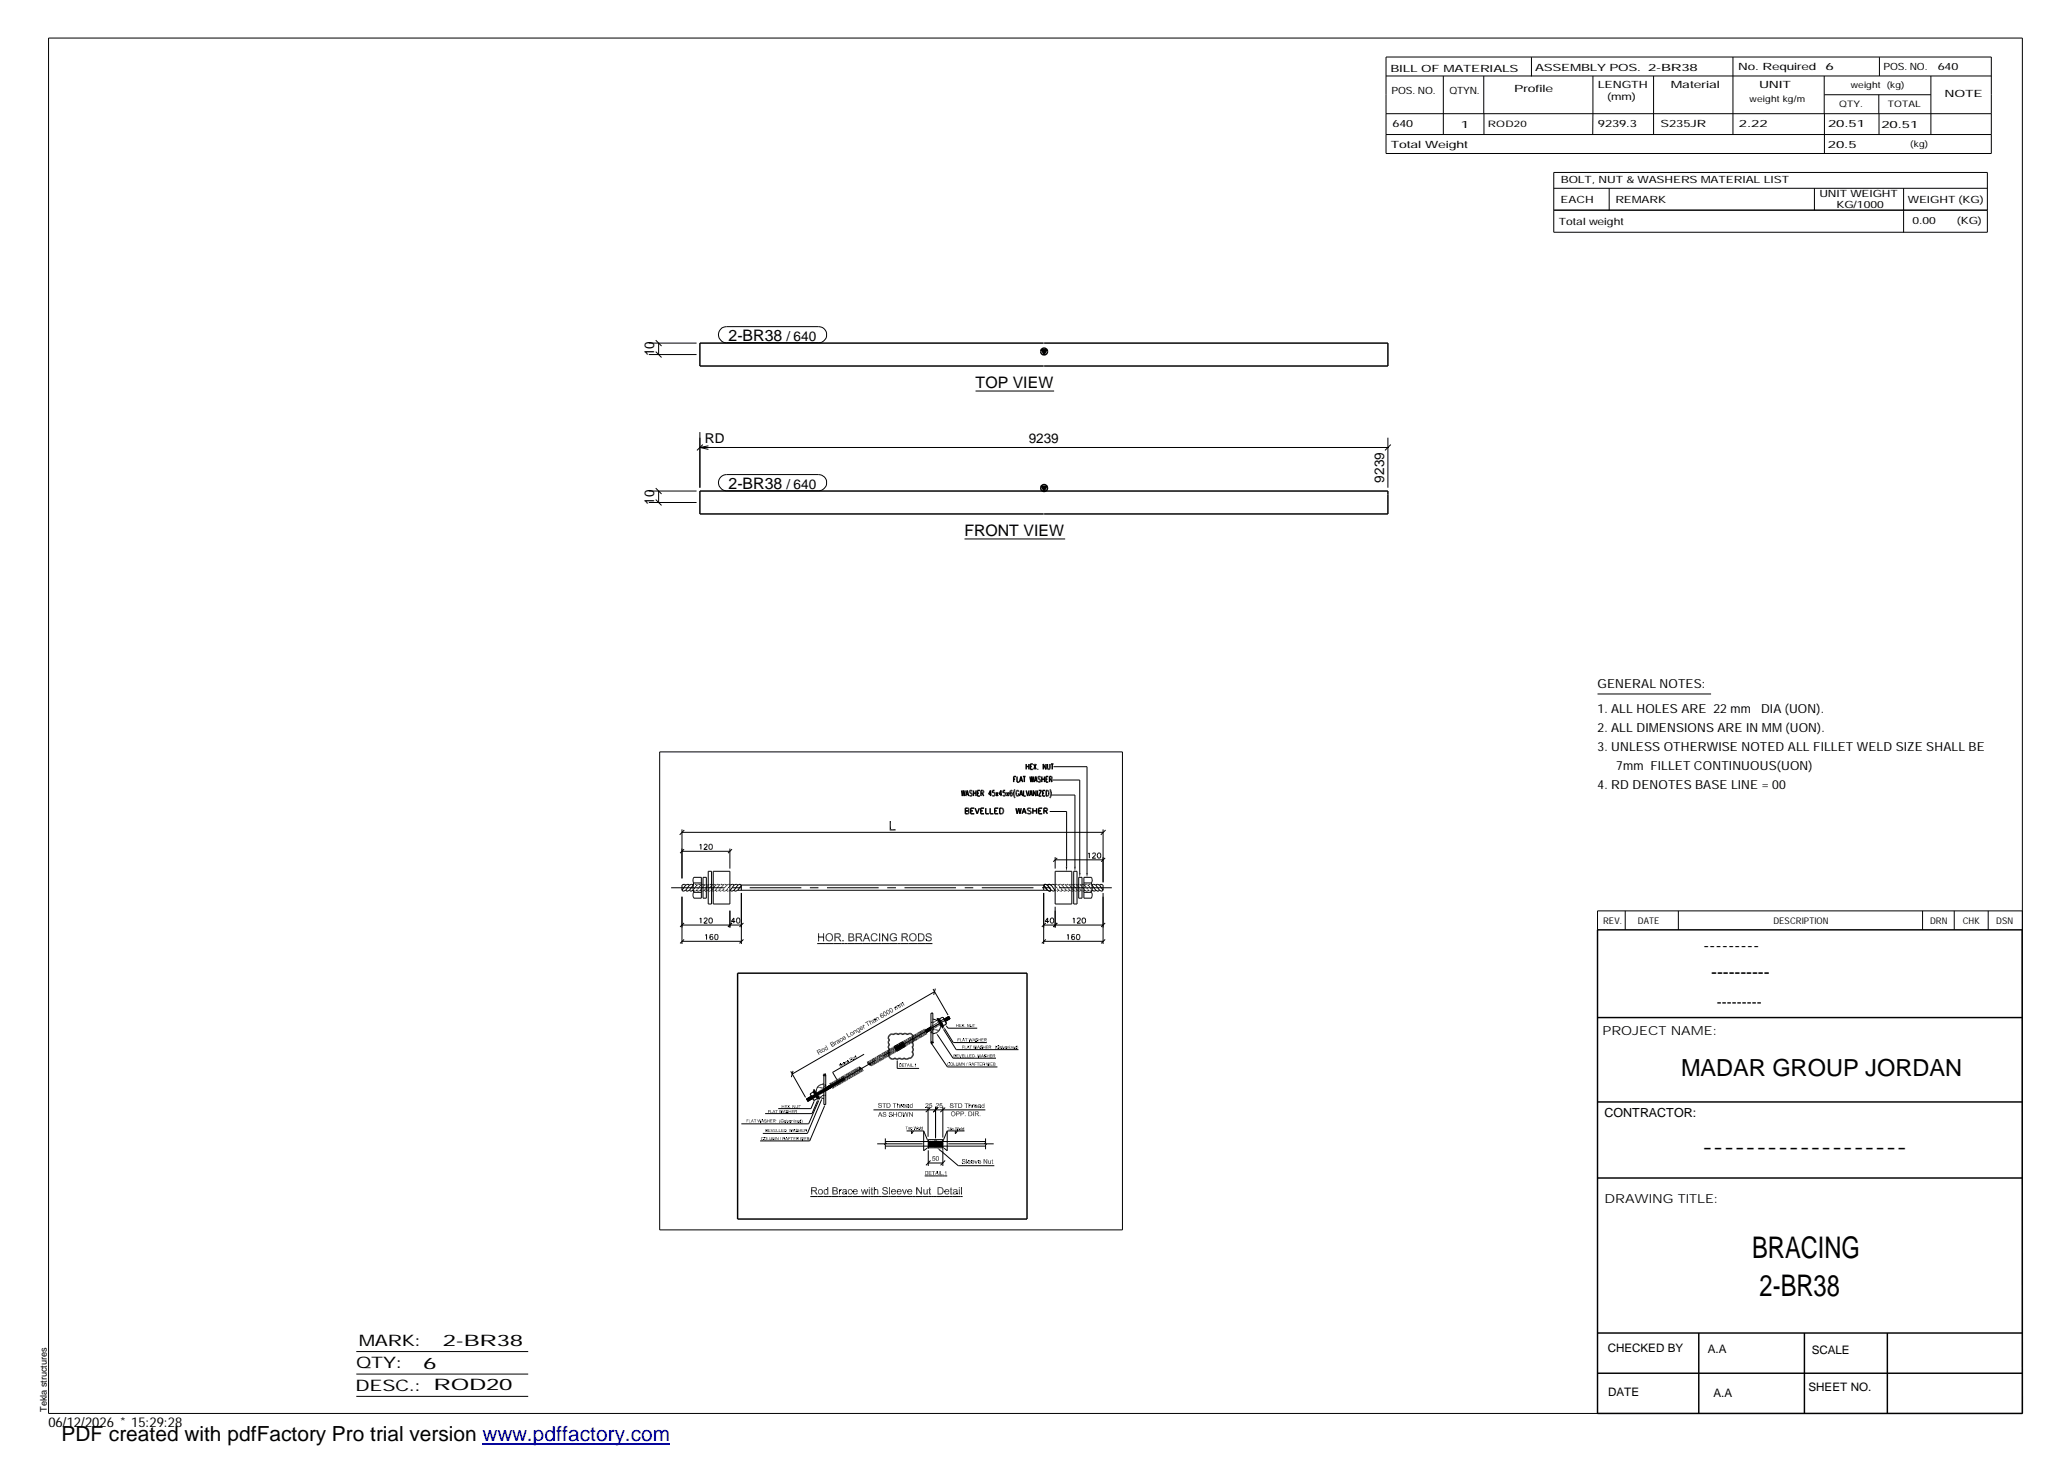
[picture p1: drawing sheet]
<svg xmlns="http://www.w3.org/2000/svg" width="420mm" height="297mm" viewBox="0 0 420 297" stroke-linecap="round" stroke-linejoin="round" font-family="sans-serif">
<defs><g id="words">
<g font-size="6.1">
<text x="356" y="255.5">BRACING</text>
<text x="357.5" y="263.3">2-BR38</text>
</g>
<text font-size="4.8" x="341.5" y="218.6">MADAR GROUP JORDAN</text>
<text font-size="4.2" x="12.5" y="292.7">PDF created with pdfFactory Pro trial version www.pdffactory.com</text>
<g font-size="3.6">
<text x="346.1" y="193.2">---------</text>
<text x="347.7" y="198.6">----------</text>
<text x="345.8" y="234.2">-------------------</text>
</g>
<g font-size="3.2">
<text x="148" y="69.2">2-BR38</text>
<text x="198.2" y="78.9">TOP VIEW</text>
<text x="148" y="99.3">2-BR38</text>
<text x="196" y="109">FRONT VIEW</text>
<text x="72.9" y="273.5">MARK:</text>
<text x="90" y="273.5">2-BR38</text>
<text x="72.4" y="278">QTY:</text>
<text x="86" y="278.1">6</text>
<text x="72.2" y="282.6">DESC.:</text>
<text x="88.1" y="282.4">ROD20</text>
</g>
<text font-size="3" x="348.8" y="204.5">---------</text>
<g font-size="2.8">
<text x="159.8" y="69.2">/ 640</text>
<text x="132.9" y="72.4" transform="rotate(-90 132.9 72.4)">10</text>
<text x="209" y="90">9239</text>
<text x="143.2" y="90.1">RD</text>
<text x="159.8" y="99.3">/ 640</text>
<text x="281.2" y="98.1" transform="rotate(-90 281.2 98.1)">9239</text>
<text x="132.9" y="102.5" transform="rotate(-90 132.9 102.5)">10</text>
<text x="9.8" y="290">06/12/2026 * 15:29:28</text>
</g>
<g font-size="2.5">
<text x="324.6" y="139.9">GENERAL NOTES:</text>
<text x="324.6" y="148.7">2. ALL DIMENSIONS ARE IN MM(UON).</text>
<text x="324.6" y="144.9">1. ALL HOLES ARE 22 mm</text>
<text x="357.8" y="144.9">DIA (UON).</text>
<text x="324.6" y="152.5">3. UNLESS OTHERWISE NOTED ALL FILLET WELD SIZE SHALL BE</text>
<text x="324.6" y="160.2">4. RD DENOTES BASE LINE = 00</text>
<text x="328.4" y="156.4">7mm FILLET CONTINUOUS(UON)</text>
<text x="325.6" y="210.3">PROJECT NAME:</text>
<text x="326" y="226.9">CONTRACTOR:</text>
<text x="326" y="244.4">DRAWING TITLE:</text>
</g>
<g font-size="2.4">
<text x="326.7" y="274.7">CHECKED BY</text>
<text x="347" y="275">A.A</text>
<text x="368.1" y="275.1">SCALE</text>
<text x="326.7" y="283.6">DATE</text>
<text x="348.1" y="283.9">A.A</text>
<text x="367.5" y="282.6">SHEET NO.</text>
</g>
<g font-size="2">
<text x="282.5" y="14.6">BILL OF MATERIALS</text>
<text x="311.9" y="14.4">ASSEMBLY POS.</text>
<text x="324.6" y="17.9">LENGTH</text>
<text x="334.9" y="14.4">2-BR38</text>
<text x="339.5" y="17.9">Material</text>
<text x="353.1" y="14.2">No. Required</text>
<text x="357.4" y="17.9">UNIT</text>
<text x="370.9" y="14.2">6</text>
<text x="382.7" y="14.2">POS. NO.</text>
<text x="393.7" y="14.3">640</text>
<text x="282.7" y="19.1">POS. NO.</text>
<text x="294.5" y="19">QTYN.</text>
<text x="307.6" y="18.7">Profile</text>
<text x="326.5" y="20.4">(mm)</text>
<text x="395.1" y="19.6">NOTE</text>
<text x="282.9" y="25.8">640</text>
<text x="296.8" y="26">1</text>
<text x="324.7" y="25.9">9239.3</text>
<text x="337.4" y="25.9">S235JR</text>
<text x="353.3" y="25.9">2.22</text>
<text x="371.4" y="25.9">20.51</text>
<text x="382.3" y="25.9">20.51</text>
<text x="282.6" y="30.1">Total Weight</text>
<text x="371.4" y="30">20.5</text>
<text x="317.1" y="41.3">EACH</text>
<text x="317.1" y="37.2">BOLT, NUT &amp; WASHERS MATERIAL LIST</text>
<text x="328.2" y="41.3">REMARK</text>
<text x="369.7" y="40.1">UNIT WEIGHT</text>
<text x="387.6" y="41.2">WEIGHT (KG)</text>
<text x="316.7" y="45.7">Total weight</text>
<text x="373.1" y="42.2">KG/1000</text>
<text x="388.6" y="45.6">0.00</text>
<text x="397.6" y="45.5">(KG)</text>
</g>
<g font-size="1.9">
<text x="325.7" y="187.8">REV.</text>
<text x="332.8" y="187.6">DATE</text>
<text x="360.3" y="187.7">DESCRIPTION</text>
<text x="392.1" y="187.6">DRN</text>
<text x="398.8" y="187.6">CHK</text>
<text x="405.6" y="187.7">DSN</text>
<text x="9.5" y="286.8" transform="rotate(-90 9.5 286.8)">Tekla structures</text>
</g>
<g font-size="1.8">
<text x="376" y="17.9">weight (kg)</text>
<text x="355.5" y="20.7">weight kg/m</text>
<text x="373.6" y="21.7">QTY.</text>
<text x="383.5" y="21.8">TOTAL</text>
<text x="302.3" y="25.9">ROD20</text>
<text x="388.1" y="29.8">(kg)</text>
</g>
</g></defs>
<g fill="none" stroke="#000" stroke-width=".3">
<path d="M211.6 71.1h1.1l-.6 .9zM212 69.7h-69.8v4.7h69.8M212.1 69.7h69.9v4.7h-69.9M211.6 98.8h1.1l-.6 1zM212 99.8h-69.8v4.6h69.8M212.1 99.8h69.9v4.6h-69.9M206 158.3h.2M206.4 157.8h-.4v1.1M206.6 157.8v1.1h.5M207.1 158.9l.3-1.1 .4 1.1M207.3 158.5h.3M207.8 157.8h.6"/>
<path d="M208.1 157.8v1.1M208.5 155.2v1.1M208.5 155.7h.5M209 155.2v1.1M209.3 157.8l.2 1.1 .1-1.1 .2 1.1 .2-1.1M209.3 155.7h.3M209.8 155.2h-.5v1.1h.5M210 155.2l.5 1.1M210.1 158.9l.3-1.1 .3 1.1M210.2 158.5h.4M210.5 155.2l-.5 1.1M210.9 156.2h.1"/>
<path d="M211.4 157.9l-.2-.1h-.3v.3l.5 .3v.3l-.2 .2-.3-.2M211.7 158.3h.5M211.7 157.8v1.1M212.2 157.8v1.1M212.5 155.2v1.1l-.5-1.1v1.1M212.5 158.3h.3M212.8 155.2v.8l.2 .3 .3-.1v-1M213 157.8h-.5v1.1h.5M213.2 158.3l.5-.1v-.4h-.5v1.1M213.5 158.3l.2 .6M213.5 155.2h.5M213.8 155.2v1.1"/>
<path d="M195.4 160.6l.1 1.1 .2-1.1 .2 1.1 .2-1.1M196.1 164.2h.7v.3l-.2 .2 .2 .1a.32 .32 0 0 1-.2 .5h-.5zM196.1 164.7h.5M196.2 161.7l.3-1.1 .3 1.1M196.3 161.4h.4M197.2 164.7h.5M197.5 160.8l-.2-.2-.3 .2v.2l.4 .2v.5h-.3l-.1-.1M197.8 160.6v1.1M197.8 161.1h.5M198 164.2h-.8v1.1h.8M198.1 164.2l.4 1.1 .5-1.1M198.3 160.6v1.1"/>
<path d="M198.6 161.1h.3M199.1 160.6h-.5v1.1h.5M199.3 164.7h.4M199.3 161.1l.5-.1v-.4h-.5v1.1M199.6 161.1l.3 .6M199.9 164.2h-.6v1.1h.6M200.3 164.2v1.1h.6M201.2 164.2v1.1h.6M201.4 161.4h-.5l.4-.8v1.1M202.1 160.6h-.4l-.1 .5a.34 .34 0 0 1 .5 0 .34 .34 0 0 1 0 .5l-.3 .1-.2-.2M202.1 164.7h.4M202.4 161l.4 .7"/>
<path d="M202.8 161l-.4 .7M202.8 164.2h-.7v1.1h.7M203.1 164.2h.4a.61 .61 0 0 1 .4 .6 .61 .61 0 0 1-.4 .5h-.4zM203.6 161.4h-.6l.4-.8v1.1M204.2 160.6h-.4v.5a.33 .33 0 0 1 .5 .2 .33 .33 0 0 1-.5 .3v-.1M204.5 161l.4 .7M204.9 161l-.4 .7M205.3 161.1a.34 .34 0 0 1 .4 .3 .34 .34 0 0 1-.3 .3 .43 .43 0 0 1-.1-.6zM205.7 160.8l-.1-.2h-.3l-.1 .8M206.2 160.4a1.59 1.59 0 0 0 0 1.7M206.4 164.2l.3 1.1 .3-1.1 .2 1.1 .3-1.1M207 160.9l-.2-.3-.3 .3v.5l.2 .3 .3-.3v-.1h-.2"/>
<path d="M207.1 161.7l.4-1.1 .3 1.1M207.3 161.4h.3M207.6 165.3l.5-1.1 .4 1.1M207.8 165h.6M207.9 160.6v1.1h.5M208.5 160.6l.3 1.1 .3-1.1M209.2 161.7l.3-1.1 .3 1.1M209.3 161.4h.3M209.5 164.4l-.3-.2-.5 .2 .1 .2 .6 .2v.5h-.4l-.3-.1M209.8 164.7h.8M209.8 164.2v1.1M210.5 160.6v1.1l-.6-1.1v1.1"/>
<path d="M210.6 164.2v1.1M210.8 160.6v1.1M211 160.6h.6l-.6 1.1h.6M211 164.7h.5M211.8 164.2h-.8v1.1h.8M211.8 161.1h.3M212.1 164.7h.6v-.5h-.6v1.1M212.3 160.6h-.5v1.1h.5M212.4 164.7l.4 .6M212.6 160.6h.3l.2 .3v.5l-.3 .3h-.2zM213.3 160.4a1.59 1.59 0 0 1 0 1.7M149.9 197.7h58.8v50h-58.8z"/>
<path d="M324.6 188.9h86.2l.1 98.3h-86.3zM180.6 210.4l.2-.1a.51 .51 0 0 1 .7-.1l.1-.1a.54 .54 0 0 1 .9 .1v-.1a.58 .58 0 0 1 .9 .1 .55 .55 0 0 1 1 0v-.1a.66 .66 0 0 1 1.1 .3l-.2 .5a.54 .54 0 0 1 0 .9l.2 .4-.2 .6a.54 .54 0 0 1 0 .9 .83 .83 0 0 1-.2 1.3h-.5a.58 .58 0 0 1-.9 0 .55 .55 0 0 1-.9 0 .55 .55 0 0 1-1 0 .69 .69 0 0 1-.9 0 .69 .69 0 0 1-.2-.8l-.1-.1a.58 .58 0 0 1 .1-.9 .55 .55 0 0 1 0-1 .55 .55 0 0 1 0-.9l-.1-.1a.56 .56 0 0 1 0-.8zM185.5 210.7l-.1 .1M190.6 207l1.1 1.6zM324.6 206.7h86.3M165.2 221.6l1 1.7zM324.6 239.3h86.3M324.6 223.9h86.3M324.6 270.8h86.3M324.6 279h86.3M345.1 270.8v16.4M366.6 270.8v16.4"/>
<path d="M383.5 270.8v16.4"/>
<circle cx="212.1" cy="71.4" r=".69"/>
<circle cx="212.1" cy="99.2" r=".68"/>
</g>
<g fill="#000">
<path d="M211.6 71.1h1.1l-.6 .9zM211.6 98.8h1.1l-.6 1zM180.8 166.8h.2l-.2 1.9zM181 166.8v1.7l-.2 .2zM181 168.5h.9v.2zM181 168.5l.9 .2h-1.1zM216.5 176.1h.3l-.1 1zM218.2 176.1h.4l-.2 .9zM219.2 177.4h.3l-.1 .9zM220.7 177.3h.3l-.1 1zM166.4 190.3l-.2 .9zM166.2 189.6l.2 .7-.2 .9z"/>
<path d="M166.2 189.6h.2v.7zM166.4 190.5v.7h-.2zM167.2 189.6h.2l-.2 .7zM167.4 189.6l-.2 .9zM166.4 190.3l.8 .2h-.8zM166.4 190.3h.8v.2zM167.4 189.6v1.6l-.2-.7zM167.2 190.5l.2 .7h-.2zM167.7 190.4h.2v.2zM167.9 189.9l-.2 .5zM167.9 189.8l-.2 .6zM167.9 189.8l.1 .2-.3 .4z"/>
<path d="M168 190l-.3 .4zM167.9 190.6l.1 .2-.2 .1zM167.8 190.7l.1-.1-.1 .3zM167.7 190.6h.2l-.1 .1zM167.7 190.4l.2 .2zM167.9 189.8l.4-.2zM167.9 189.8l.6-.2zM167.9 189.8l.6-.2-.1 .2zM167.9 189.8h.5zM167.7 190.4l.2-.1v.1zM167.9 189.8l.2 .1-.1 .1zM167.8 190.9l.2 .2z"/>
<path d="M167.8 190.9l.2-.1v.3zM168 190.8v.3zM168.1 190.9v.3zM168.1 190.9v.3l-.1-.1zM167.9 189.8l.3 .1zM168.4 191.1h.1v.1zM168.2 191.2h.3zM168.1 191.2h.4zM168.2 191l.3 .2h-.4zM168.2 191l.3 .2zM168.5 191.1h.1l-.1 .1zM168.5 189.6h.3z"/>
<path d="M168.5 189.6l.4 .1zM168.5 189.6l.4 .1-.2 .1zM168.5 189.6l.2 .2zM168.5 189.6l-.1 .2zM168.5 189.6l.1 .2zM168.6 191.1l.2-.1 .1 .2zM168.6 191.1l.3 .1zM168.6 191.1l.2 .1h-.2zM168.6 191.1v.1h-.1zM168.9 189.7l-.1 .2zM168.9 190.9h.3zM168.9 190.9l.2 .1-.1 .1z"/>
<path d="M168.9 189.7l.2 .2zM168.9 189.7l.3 .3zM168.9 189.7l.3 .3h-.2zM168.9 189.7l.1 .3-.2-.1zM168.7 189.8l.2-.1zM168.8 191l.2 .1zM168.9 190.9l.1 .2zM169 190.1l.2-.1zM169 190.4h.2l-.2 .2zM169.2 190v.3zM169.2 190v.3h-.2zM169 190.1l.2-.1-.2 .3z"/>
<path d="M169 190h.2zM169.2 190.4v.4zM169.2 190.4v.5zM169.2 190.4v.5l-.2-.1zM169 190.6l.2-.2-.2 .4zM169 190.4l.2-.1v.1zM169 190.3h.2l-.2 .1zM169.5 189.6l.3 .7-.3 .9zM169.5 189.6h.7l.1 .2zM169.5 189.6l.8 .2h-.5zM169.8 190.5v.7h-.3zM169.8 190.3l-.3 .9z"/>
<path d="M169.8 190.3h.4l-.2 .2zM169.8 190.3l.2 .2h-.2zM169.5 189.6l.3 .2v.5zM170 190.5l.2-.2zM170.2 190.3l-.2 .2zM170.2 190.3l-.1 .2zM170.2 190.3v.3zM170.2 189.6h.3zM170.2 189.6l.4 .1zM170.2 189.6l.4 .1-.1 .2zM170.2 189.6l.3 .3zM170.2 190.6l.1-.1z"/>
<path d="M170.3 190.5v.2zM170.3 190.3l-.1 .3zM170.3 190.3v.2l-.1 .1zM170.3 190.3h.1l-.1 .2zM170.2 189.6l.1 .2zM170.4 190.5l-.1 .2zM170.4 190.3l.3 .1zM170.4 190.3l.2 .1-.1 .1zM170.4 190.3l.1 .2h-.2zM170.3 190.7l.2-.1-.1 .2zM170.5 190.6l-.1 .2zM170.5 190.6l.1 .1-.2 .1z"/>
<path d="M170.5 190.2l.2 .2zM170.6 189.7l-.1 .2zM170.6 190.7l-.1 .2zM170.4 190.8l.2-.1zM170.6 190.1h.2zM170.6 189.9l.1-.1zM170.7 189.8l-.1 .2zM170.6 190l.2-.1v.1zM170.6 190l.2 .1zM170.6 189.7l.1 .1zM170.6 189.7l.1 .1-.1 .1zM170.6 189.7v.2z"/>
<path d="M170.6 190.8l.3 .4h-.2zM170.5 190.9l.1-.1 .1 .4zM170.5 190.3l.2 .1zM170.8 190.1v.2zM170.8 190.1l-.1 .3zM170.6 190.2l.2-.1-.1 .3zM171.2 191h.2l-.2 .2zM171.2 191.2l.2-.2v.2zM172.4 189.6h.6l-.1 .2zM172.4 189.6l.5 .2zM172.6 190.5v.5l-.2 .2zM172.6 190.3h.3v.2z"/>
<path d="M172.6 190.3l.3 .2h-.3zM172.4 189.6l.2 .9-.2 .7zM172.4 189.6l.2 .9zM172.4 189.6l.2 .2v.5zM172.9 190.3l.1 .2zM172.6 191l.4 .2h-.6zM172.6 191h.4v.2zM173 189.6l-.1 .2zM173 191l.1 .2zM173.1 190.3l.2 .1zM173 189.6l.1 .2h-.1zM173 189.6l.1 .2z"/>
<path d="M173.1 189.6h.1l-.1 .2zM173.1 191l.1 .2zM173 191l.2 .2h-.1zM173 191l.2 .2zM173.1 190.5l.2-.1zM173.2 191l.2 .1zM173.2 190.2h.2zM173.2 190.2l.2 .1-.1 .1zM173.3 189.7l-.1 .2zM173.3 189.7l.1 .1-.2 .1zM173.2 189.9l.2-.1zM173.2 189.6l-.1 .3z"/>
<path d="M173.2 189.6v.3zM173.3 190.4l-.1 .1zM173.3 190.4l.1 .1zM173.3 190.4l.1 .1-.1 .1zM173.3 190.4v.2zM173 190.5l.3-.1zM173 190.3l.3 .1-.3 .1zM173 190.3l.3 .1zM173.3 190h.2zM173.3 190.9l.2 .1zM173.2 190.2l.1 .2zM173.4 190.7l.1-.2z"/>
<path d="M173.5 190.5l-.1 .2zM173.4 190.7l.1-.1 .1 .1zM173.4 190.7h.2zM173.3 191.2l.1-.1zM173.2 191.2l.2-.1zM173.1 191l.3 .1-.2 .1zM173.1 191l.3 .1zM173.3 190.6l.1-.1zM173.4 190.5v.2zM173.4 189.8l.1 .2zM173.4 189.8l.1 .2h-.2zM173.3 189.9l.1-.1z"/>
<path d="M173.3 190.1l.2-.1zM173.5 190v.2zM173.5 190l-.1 .2zM173.3 190.2l.2-.2-.1 .2zM173.5 191l-.1 .1zM173.3 191h.2l-.1 .1zM173.3 191h.2zM173.6 190.8v.1zM173.6 190.8l-.1 .2zM173.4 190.9l.2-.1-.1 .2zM173.4 190.8h.2zM173.4 190.7l.2 .1z"/>
<path d="M173.9 189.6l.2 .7-.2 .9zM173.9 189.6h.7v.2zM173.9 189.6l.7 .2h-.5zM174.1 190.5v.7h-.2zM174.1 190.3l-.2 .9zM174.1 190.3h.4l-.2 .2zM174.1 190.3l.2 .2h-.2zM173.9 189.6l.2 .2v.5zM174.3 190.5l.2-.2zM174.5 190.3l-.1 .2zM174.5 190.3v.3zM174.6 189.6h.2z"/>
<path d="M174.6 189.6l.3 .1zM174.6 189.6l.3 .1-.1 .2zM174.6 189.6l.2 .3zM174.6 190.6l.1-.1zM174.7 190.5l-.1 .2zM174.6 190.3l-.1 .3zM174.6 189.6l.1 .2zM174.5 190.6l.2-.1zM174.6 190.3l.1 .2-.2 .1zM174.6 190.3l.1 .2zM174.7 190.3l.3 .1zM174.7 190.3l.3 .1-.2 .1z"/>
<path d="M174.7 190.3l.1 .2zM174.7 190.7l.1-.1v.2zM174.8 190.6v.2zM174.9 190.6l.1 .1-.2 .1zM174.8 190.5l-.2 .2zM174.8 190.5l-.1 .2zM174.8 190.3l.2 .1zM174.9 189.7l-.1 .2zM174.9 190.1h.2zM174.9 189.9l.2-.1zM175.1 189.8l-.2 .2zM174.9 190l.2-.1v.1z"/>
<path d="M174.9 190l.2 .1zM175 190.7l-.2 .2zM174.8 190.8l.2-.1zM175 189.7l.1 .1zM175 189.7l.1 .1-.2 .1zM175 189.7l-.1 .2zM175 190.8l.3 .4h-.3zM174.8 190.9l.2-.1v.4zM174.9 190.2l.1 .2zM175.1 190.1v.2zM175.1 190.1l-.1 .3zM174.9 190.2l.2-.1-.1 .3z"/>
<path d="M175.8 190.6l-.5 .6zM175.7 190.7l-.2 .5h-.2zM175.9 189.6v.5zM175.9 189.6l.1 .4zM175.9 189.6l.1 .3zM175.9 190.1l-.6 1.1zM175.9 189.6v.5l-.6 1.1zM175.9 189.6h.2l-.1 .2zM176.1 189.6l-.1 .3zM176.1 189.6v.4l-.1-.1zM176.1 189.6v.5zM176.1 189.6l.2 1z"/>
<path d="M176.1 189.6l.3 1.1zM176.1 189.6l.7 1.6-.4-.5zM175.8 190.6l.6 .1h-.7zM175.8 190.6h.5l.1 .1zM176.4 190.7l.4 .5h-.2zM177 190.1l.2 .1-.3 .1zM176.9 190.3l.3-.1-.1 .1zM176.9 190.4h.2l-.2 .1zM176.9 190.5l.2-.1v.1zM177 190l.2 .1zM177 190.1l.2 .1zM177 190h.2z"/>
<path d="M176.9 190.5l.1 .3zM176.9 190.5h.2l-.1 .3zM177.1 190.5l.1 .2-.2 .1zM177 190.8l.2 .1zM176.9 190.4l.2-.1zM176.9 190.3h.2l-.2 .1zM177 190.8l.2-.1zM177.2 189.7l.1 .2zM177.2 189.7l.2 .1zM177 191l.2 .2zM177 190.8l.2 .4zM177 190.8l.2 .1v.3z"/>
<path d="M177.2 190.9v.3zM177.4 191l-.2 .2zM177 190l.3-.1zM177 189.9h.3zM177 189.9l.2-.1 .1 .1zM177.3 191l-.1 .2zM177.2 189.7l.3 .1zM177.4 189.6h.1v.2zM177.5 189.6h.2l-.2 .2zM177.5 191.1l.2 .1zM177.7 189.6l.3 .1zM177.7 189.6l.4 .1z"/>
<path d="M177.7 189.6l.4 .1-.2 .1zM177.7 189.6l.2 .2zM177.7 189.6v.2h-.2zM177.3 191.2h.4zM177.2 191.2h.5zM177.2 191.2l.2-.2 .3 .2zM177.4 191l.3 .2zM177.6 191.1l.1 .1zM177.7 189.6v.2zM177.9 191l.2 .1zM177.9 189.9l.2-.2zM178.1 189.7l.2 .3z"/>
<path d="M178.1 189.7l.2 .4zM178.1 189.7l.2 .4-.2-.1zM178.1 189.7v.3zM177.9 189.8l.2-.1zM177.8 191.2l.3-.1zM177.7 191.2l.4-.1zM177.7 191.1h.4l-.4 .1zM177.7 191.1h.4zM178.1 190.7h.2l-.2 .1zM178.1 190l.2 .1zM178.3 190.7l-.1 .3zM178.3 190.7l-.2 .4z"/>
<path d="M178 190.9l.3-.2-.2 .4zM178.1 190.8l.2-.1-.3 .2zM178.6 189.6h.2l-.2 1.6zM178.8 189.6v1.6h-.2zM179.2 189.6h.2v.4zM179.4 190v1.2h-.2zM179.2 189.6l.2 .4-.2 1.2zM179.4 189.6l.9 1.3-.1 .3zM179.4 189.6l.8 1.6-.8-1.2zM180.3 189.6h.2l-.2 1.3zM180.5 189.6v1.6l-.2-.3zM180.3 190.9l.2 .3h-.3z"/>
<path d="M180.8 190v.3zM180.8 190l.2 .2-.2 .1zM180.8 190.3l.2-.1zM180.8 190.4l.2 .1zM180.8 190h.3zM180.8 190l.3-.1zM180.9 189.9l.1-.1-.2 .2zM181 189.8l.1-.1-.3 .3zM181.1 189.7l.1 .2-.4 .1zM180.8 190l.4-.1zM180.8 190l.2 .2zM180.8 190.6v.3z"/>
<path d="M180.8 190.4v.5zM180.8 190.4l.2 .1-.2 .4zM181 190.5l-.2 .4zM180.8 190.9l.3-.1zM180.8 190.4l.2-.1v.1zM180.8 190.3h.2l-.2 .1zM181 190.7l-.2 .2zM180.8 190l.3 .1zM181.1 189.7l.3 .1zM181.1 189.7l.3-.1zM181.1 189.7l.3-.1 .1 .2zM181.1 189.7l.4 .1z"/>
<path d="M180.9 191l.2 .2zM180.8 190.9l.3 .3zM180.8 190.9h.3v.3zM181.1 190.9v.3zM181.3 191l-.2 .2zM181.2 191l-.1 .2zM181.1 189.7l.2 .1zM181.4 189.6h.2v.2zM181.4 189.6l.2 .2zM181.5 191.1l.1 .1zM181.2 191.2h.4zM181.1 191.2h.5z"/>
<path d="M181.1 191.2l.2-.2 .3 .2zM181.3 191l.3 .2zM181.6 189.6v.2zM181.7 189.6h.2zM181.7 189.6h.2l-.2 .2zM181.7 189.6v.2h-.1zM181.6 191.1l.1 .1zM181.7 191l.2 .2zM181.9 189.6l-.1 .3zM181.6 191.1l.2 .1h-.1zM181.6 191.1l.1-.1 .1 .2zM181.9 189.6l.1 .2z"/>
<path d="M181.9 189.6l.2 .2zM181.9 189.6l.2 .2-.2 .1zM181.9 189.6v.3zM181.9 189.6l-.2 .2zM181.9 189.9l.2-.1zM181.8 191l.2 .2zM181.6 190.4l.4 .2h-.4zM181.6 190.4h.6l-.2 .2zM182.1 189.8l.1 .2zM182.1 189.8l.1 .2-.2 .1zM182.1 189.8l-.1 .3zM182.2 190l-.2 .1z"/>
<path d="M182 190.1l.2-.1zM182.2 190.4v.6l-.2-.1zM182.2 190.4l-.2 .5v-.3zM182 190.9l.2 .1zM182 191.2l.2-.2zM181.9 191h.3l-.2 .2zM181.9 191h.3zM183.2 189.6l.2 .7-.2 .9zM183.2 189.6h.7v.2zM183.2 189.6l.7 .2h-.5zM183.4 190.5v.7h-.2zM183.4 190.3l-.2 .9z"/>
<path d="M183.4 190.3h.4l-.2 .2zM183.4 190.3l.2 .2h-.2zM183.2 189.6l.2 .2v.5zM183.8 190.3l-.2 .2zM183.8 190.3l-.1 .2zM183.8 190.3v.3zM183.9 189.6h.2zM183.9 189.6l.3 .1zM183.9 189.6l.3 .1-.1 .2zM183.9 189.6l.2 .3zM183.9 190.6l.1-.1zM184 190.5l-.1 .2z"/>
<path d="M183.9 190.3l-.1 .3zM183.9 190.3l.1 .2-.1 .1zM183.9 190.3h.1v.2zM183.9 189.6l.1 .2zM184 190.5v.2zM184 190.3l.3 .1zM184 190.3l.3 .1-.2 .1zM184 190.3l.1 .2h-.1zM184 190.7l.1-.1v.2zM184.1 190.6v.2zM184.1 190.6l.1 .1-.1 .1zM184.1 190.3l.2 .1z"/>
<path d="M184.2 189.7l-.1 .2zM184.2 190.7l-.1 .2zM184.1 190.8l.1-.1zM184.2 190.1h.2zM184.2 189.9l.2-.1zM184.4 189.8l-.2 .2zM184.2 190l.2-.1v.1zM184.2 190l.2 .1zM184.2 189.7l.2 .1zM184.2 189.7l.2 .1-.2 .1zM184.2 189.7v.2zM184.3 190.8l.3 .4h-.3z"/>
<path d="M184.1 190.9l.2-.1v.4zM184.1 190.2l.2 .2zM184.4 190.1v.2zM184.4 190.1l-.1 .3zM184.2 190.2l.2-.1-.1 .3zM184.7 190.4h.2v.2zM184.8 189.9l-.1 .5zM184.9 189.8l-.2 .6zM184.9 189.8l.1 .2-.3 .4zM185 190l-.3 .4zM184.9 190.6l.1 .2-.2 .1zM184.7 190.7l.2-.1-.1 .3z"/>
<path d="M184.7 190.6h.2l-.2 .1zM184.7 190.4l.2 .2zM184.9 189.8l.4-.2zM184.9 189.8l.6-.2zM184.9 189.8l.6-.2-.1 .2zM184.9 189.8h.5zM184.7 190.4l.2-.1v.1zM184.9 189.8l.2 .1-.1 .1zM184.8 190.9l.2 .2zM184.8 190.9l.2-.1v.3zM185 190.8v.3zM185.1 190.9v.3z"/>
<path d="M184.9 189.8l.3 .1zM185.3 191.1h.2v.1zM185.2 191.2h.3zM185.1 191.2h.4zM185.2 191l.3 .2h-.4zM185.2 191l.3 .2zM185.5 191.1h.1l-.1 .1zM185.5 189.6h.3zM185.5 189.6l.4 .1zM185.5 189.6l.4 .1-.2 .1zM185.5 189.6l.2 .2zM185.5 189.6l-.1 .2z"/>
<path d="M185.5 189.6v.2zM185.6 191.1l.2-.1v.2zM185.6 191.1l.2 .1zM185.6 191.1l.2 .1h-.2zM185.6 191.1v.1h-.1zM185.9 189.7l-.1 .2zM185.9 190.8l.2 .1h-.3zM185.8 190.9h.3zM185.8 190.9l.3 .1-.2 .1zM185.9 189.7l.2 .2zM185.9 189.7l.2 .3zM185.9 189.7l.2 .3h-.2z"/>
<path d="M185.9 189.7v.3l-.1-.1zM185.7 189.8l.2-.1zM185.8 191l.1 .1zM185.8 190.9l.1 .2zM186 190.1l.1-.1zM186 190.4h.2l-.2 .2zM186.1 190l.1 .3zM186.1 190l.1 .3h-.2zM186 190.1l.1-.1-.1 .3zM185.9 190h.2zM186.2 190.4v.4zM186.2 190.4l-.1 .5z"/>
<path d="M186.2 190.4l-.1 .5-.2-.1zM186 190.6l.2-.2-.3 .4zM186 190.4l.2-.1v.1zM186 190.3h.2l-.2 .1zM186.5 189.6h.6v.2zM186.5 189.6l.6 .2zM186.7 189.8v1.2l-.2 .2zM186.5 189.6l.2 .2-.2 1.4zM186.5 191.2l.2-.2 .4 .2zM186.7 191h.4v.2zM187.2 191l.1 .2zM187.2 191l.1 .2h-.1z"/>
<path d="M187.1 191l.1 .2zM187.1 189.6l.1 .2zM187.2 189.6l.1 .3zM187.2 189.6h.1v.3zM187.3 189.6v.3zM187.3 191v.2zM187.3 189.6l.1 .3zM187.3 189.6l.2 .1zM187.3 189.6l.3 .2zM187.3 189.6l.3 .2-.1 .2zM187.3 189.6l.2 .4zM187.4 191l.1 .1z"/>
<path d="M187.4 191l.1 .2zM187.4 191v.2zM187.4 191l-.1 .2zM187.5 190.9l.2 .1zM187.5 190.9l.1 .1zM187.6 190.7h.2l-.3 .1zM187.5 190.8l.3-.1zM187.5 190.8h.2zM187.5 190.8l.2 .2zM187.6 189.8l-.1 .2zM187.6 189.8l.1 .2h-.2zM187.4 191l.2 .1z"/>
<path d="M187.6 190.4h.2l-.2 .1zM187.6 190.5l.2-.1v.1zM187.6 190.1l.1-.1-.1 .3zM187.7 190l-.1 .3zM187.6 190.3l.2-.2v.2zM187.6 190.3l.2 .1zM187.5 190.8l.2 .2-.2-.1zM187.6 190.1l.1-.1zM187.5 190h.2zM187.8 190.5v.2zM187.6 190.7l.2-.2v.2zM187.6 190.5h.2l-.2 .2z"/>
<path d="M187.6 190.3l.2 .1h-.2zM188 190.7h.3zM188.1 189.9v.2zM188.2 189.8l.1 .1-.2 .2zM188.1 190.1l.2-.2zM188.1 190.1l.2-.1zM188 190.8l.1 .2zM188 190.7l.1 .3zM188 190.7h.3l-.2 .3zM188.3 190.7l-.2 .3zM188.2 190.2l.1 .2zM188.2 190.2l.1-.1v.3z"/>
<path d="M188.3 190.1v.3zM188.3 189.7l.1 .1zM188.3 189.7l.1 .2zM188.3 190.1l-.1 .1zM188.1 190.2l.2-.1zM188.1 190.1h.2zM188.3 190.9v.3zM188.3 190.9v.3l-.1-.1zM188.1 191l.2-.1zM188.2 189.8l.2 .1zM188.3 189.7l.1 .2-.2-.1zM188.4 190.2l-.1 .2z"/>
<path d="M188.4 190.2l.2 .1-.1 .1zM188.4 190.2l.1 .2zM188.3 191l.1 .2zM188.5 191l-.1 .2zM188.4 191v.2zM188.6 190.3h.1l-.1 .2zM188.6 190.3v.2l-.1-.1zM188.4 189.6l.2 .2h-.2zM188.4 189.6l.2 .2zM188.4 189.6h.2v.2zM188.6 189.6v.2zM188.5 191l.1 .2h-.2z"/>
<path d="M188.5 191l.1 .2zM188.7 189.6h.2zM188.7 189.6h.3zM188.7 189.6h.3l-.1 .2zM188.7 189.6l.2 .2zM188.7 189.6l-.1 .2zM188.7 190.3h.1v.2zM188.7 190.3l.1 .2h-.2zM188.6 191.1l.1 .1zM188.7 189.6l.1 .2zM188.8 190.3l.1 .3-.1-.1zM188.8 190.3l.1 .3z"/>
<path d="M188.8 190.3l.2 .3zM188.7 191.1l.1 .1zM188.9 191l.3 .1zM188.9 191l.2 .2zM189 189.6l-.1 .3zM188.8 190.3l.2 .1v.2zM189 190.4v.2zM188.8 191.2h.2zM188.8 191.1l.2 .1h-.2zM188.8 191.1l.2 .1zM189 189.9l.2-.1-.1 .2zM189.2 189.8l-.1 .2z"/>
<path d="M189.1 190l.1-.1 .1 .1zM189.1 190l.2 .1zM189.1 189.7l.1 .1zM189.1 189.7l.1 .1-.2 .1zM189.1 189.7l-.1 .2zM189.1 190.4v.3zM189.1 191h.2zM189.1 190.4l.1 .2zM189.2 190.6l-.1 .1zM189.1 190.7l.1-.1zM189.1 190.4l.1 .2-.1 .1zM189 191h.2z"/>
<path d="M189.1 190.7l.2-.1zM189.1 190.8l.2-.2zM189.3 190.6v.2zM189.3 190.8v.2zM189.1 190.9l.2-.1v.2zM189.1 190.8h.2zM189.3 190.6v.2h-.2zM165.9 213.5l.4-.2zM165.9 213.5l.3 .3zM166.2 213.8l.3-.2zM166.2 213.8h.2zM166.3 213.9l.2 .3-.1 .1z"/>
<path d="M166.2 213.8l.2 .5zM166.3 213.3l.1-.1zM166.3 213.3l.2-.1zM166.3 213.3l.2-.1v.1zM166.3 213.3h.2zM165.9 213.5l.3 .3 .2 .5zM166.5 213.6l-.1 .2zM166.5 213.6v.2zM166.5 213.2v.1zM166.5 213.6l.2-.1zM166.5 213.6h.2zM166.5 213.6l.1 .1z"/>
<path d="M166.5 213.3l.1-.1zM166.6 213.2l-.1 .1zM166.5 213.3h.2zM166.6 213.5h.1zM166.7 213.3v.1zM166.7 213.3v.2zM166.7 213.3v.2l-.1-.1zM166.7 213.3l-.1 .1zM166.7 213.7v.1zM166.6 213.4l.1 .1zM166.8 213.7v.2zM166.8 213.7l.3 .2h-.1z"/>
<path d="M166.8 213.7l.2 .2h-.2zM167 213.1l-.1 .2zM166.9 213.3l.2-.2zM166.9 213.3l.2-.1zM166.9 213.3h.1zM167 213.6h.1zM166.9 213.3l.1 .3zM167 213.3v.3zM167 213.4v.2zM167.1 213.1l.2-.1zM167.1 213.1h.1zM167.2 213.6v.1z"/>
<path d="M167 213.6l.2 .1zM167 213.6h.1l.1 .1zM167.1 213.6l.1 .1zM167.3 213v.2zM167.3 213l.2 .1zM167.3 213l.2 .2zM167.3 213l.1 .2zM167.3 213l-.1 .1zM167.3 213.7h.1zM167.2 213.7h.2zM167.3 213.6l.1 .1h-.2zM167.3 213.6l.1 .1z"/>
<path d="M167.4 213.6h.2zM167.5 213.4h.1zM167.5 213.5l.1-.1zM167.5 213.5h.1zM167.5 213.2l.1 .2zM167.5 213.2l.1 .2h-.1zM167.5 213.2v.2zM167.4 213.2h.1zM167.5 213.5l.1 .1zM167.6 212.8l.1 .1zM167.6 212.9h.1zM167.6 213.2l.1-.1z"/>
<path d="M167.6 213v.2zM167.6 213v-.1zM167.7 212.7v.1zM167.7 213l-.1 .2zM167.7 213.2v.1zM167.6 213.2h.1zM167.6 212.8h.1zM167.7 212.7l.1 .1zM167.8 212.4l.5 .8zM167.9 213.3v.1zM167.7 213.3l.2 .1zM167.8 213.3l.1 .1z"/>
<path d="M167.7 212.4l.2 .3zM168 213.3h.1zM167.9 212.7l.1 .2zM167.8 212.4l.2 .5zM167.9 213.4l.2-.1zM167.9 213.3h.2l-.2 .1zM167.9 213.3h.2zM168 213.2l.1 .1zM168.1 213.2v.1zM168 213.2h.1v.1zM168 213.2h.1zM168 212.9l.3 .3z"/>
<path d="M168 213l.3 .2zM168.1 213.1l.2 .1zM168.1 213l.2 .2zM168.1 213.2h.2zM168.6 211.9l.4-.1zM168.6 211.9l.3 .3zM168.9 212.2h.3zM168.9 212.2h.3l-.2 .1zM168.9 211.7l.1 .1zM169 212.3l.2 .2-.1 .2zM168.6 211.9l.4 .4 .1 .4zM168.6 211.9l.4 .4z"/>
<path d="M169 211.7l.1 .1zM169.1 212.1l.1 .1zM169.1 211.7v.1zM169.2 211.7l-.1 .1zM169.2 212h.1zM169.2 211.8h.1zM169.2 211.7l.1 .1zM169.2 211.7l.1 .1h-.1zM169.2 211.7v.1zM169.1 211.8l.1-.1zM169.3 212h.1zM169.3 212h.1v.1z"/>
<path d="M169.3 212l.1 .1zM169.3 212l-.1 .2zM169.1 212.1l.2-.1-.1 .2zM169.1 212.1l.2-.1zM169.2 212l.1-.1zM169.2 211.9l.1-.1zM169.3 211.8v.1zM169.3 211.8l-.1 .1zM169.2 212.5h.2l-.3 .2zM169.2 212.5h.2zM169.4 212.4l.1 .1zM169.4 212v.1z"/>
<path d="M169.3 212.5h.2zM169.5 212v.2zM169.5 212.2l.1-.1zM169.5 212.2h.1zM169.5 212.3l.1-.1zM169.5 212.3h.1zM169.5 211.7h.1zM169.4 212.4h.2zM169.5 212.3l.1 .1zM169.6 212.1v.1zM169.6 212.1v.1h-.1zM169.6 211.7l.2 .2z"/>
<path d="M169.6 211.7l.1 .1zM169.7 211.6l-.1 .1zM169.6 211.7h.2zM169.6 211.7l.3 .5-.1 .1zM169.5 211.7l.3 .6zM169.7 211.6l.1-.1zM169.7 211.6l.1-.1v.2zM169.7 211.6l.1 .1zM169.6 211.7l.3 .5zM170 211.5v.2zM170.1 211.5l-.1 .2zM170 211.5h.1z"/>
<path d="M170.1 211.3v.1h-.1zM170 211.4h.1zM169.9 219.3l.1-.1 .1 .4zM170 211.7l.1-.1zM170 211.4l.1 .1zM170.1 211.3v.1zM170.1 211.3l.1 .1zM170.1 211.8h.1zM170.1 211.9l.1-.1zM170.1 211.3h.2zM170.1 211.3l.2 .1zM170.1 211.7l.1 .1z"/>
<path d="M170.1 211.9h.1zM170.2 211.9v.1zM170.1 211.7h.2zM170.2 211.6l.1 .1zM170.3 211.9v.1zM170.3 211.9l-.1 .1zM170.3 211.9l.1 .1zM170.3 211.3v.1zM170.4 211.3l-.1 .1zM170.4 211.9h.1zM170.4 211.3v.2zM170.3 211.6l.1-.1-.1 .2z"/>
<path d="M170.3 211.5v.1zM170.4 211.8h.2zM170.4 211.8l.1 .1zM170.5 211.4l-.1 .2zM170.5 211.4l.1 .1-.2 .1zM170.5 211.4l-.1 .1zM170.4 216.3l.2-.2zM170.4 216.3l.2-.1zM170.5 211.7l.1-.1zM170.4 211.6l.2-.1zM170.5 211.8l.1-.1zM170.6 211.5l-.1 .2z"/>
<path d="M170.5 211.6l.1-.1zM170.4 216.3l.2 .1zM170.7 211.7l-.1 .1zM170.6 211.6l-.1 .2zM170.6 211.1h.1zM170.6 211.7v.1zM170.6 211.3v.1zM170.6 211.2v.2zM170.7 211.2l-.1 .2zM170.6 211.4h.2zM170.6 216.4h.2zM170.7 211.1l-.1 .1z"/>
<path d="M170.7 216.5v.3zM170.4 216.3l.3 .5zM170.4 216.3l.3 .2zM170.7 210.9h.2zM170.7 210.9h.2v.1zM170.7 210.9l.2 .1zM170.7 210.9l.1 .2zM170.7 211.3l-.1 .1zM170.6 211.1h.2zM170.6 211l.2 .1zM170.9 211.5v.1zM170.7 211.5l.2 .1z"/>
<path d="M170.6 211.4l.3 .2zM170.6 211.4h.2l.1 .2zM170.8 211.4l.1 .2zM170.8 216.4h.1zM170.9 210.9v.1zM170.9 210.9l.2 .1zM170.9 210.9l.2 .1-.1 .1zM170.9 210.9l.1 .2zM170.8 216.7h.1zM171 216.5l.1-.1zM170.9 211.6h.2zM170.9 211.5l.2 .1z"/>
<path d="M171.1 211.4h.1zM171.1 216.1l.1 .2zM171.1 216.1l.1 .4zM171 216.1l.2 .4zM171.1 211.3l.1-.1zM171.2 210.8h.1zM171.3 210.6l-.1 .2zM171.2 210.8l.1-.2zM171.2 210.8l.1-.1zM171.2 210.8v.2zM171.2 210.8h.1l-.1 .2zM171.3 210.8l-.1 .2z"/>
<path d="M171.2 211.4v.1zM171.2 211.4l-.1 .2zM171.1 211.5l.1-.1zM171.2 211.2v.2zM171.2 211.1h.2zM171.2 211.1l.6-.3zM171.3 210.9l-.1 .1zM171.1 216.1l.2 .4zM171.3 210.6h.2zM171.3 210.6h.3zM171.3 210.6l.2 .1zM171.3 211.2l.1 .1z"/>
<path d="M171.2 211.1l.2 .2zM171.4 211.1v.2zM171.4 211.1l.1 .2zM171.6 210.6l.1 .1zM171.6 210.6l.1 .1-.1 .1zM171.6 210.6v.2zM171.6 210.6l-.1 .1zM171.5 215.8l.1 .2zM171.6 215.8v.2zM171.6 210.8h.2zM171.6 215.9v.2zM171.5 216.1h.1z"/>
<path d="M171.7 211.1h.1zM171.6 211.1l.1 .1zM171.5 211.3l.2-.1zM171.5 211.2h.2zM171.6 216.2l.1-.1zM171.7 216.1l-.1 .1zM171.7 216l-.1 .1zM171.7 210.9h.1zM171.8 216.1l-.1 .1zM171.7 215.8v.2zM171.8 215.8l-.1 .2zM171.3 211l.5-.2-.6 .3z"/>
<path d="M171.3 211l.5-.2zM171.8 215.7l.1-.1zM171.8 210.9v.2zM171.8 210.9v.2h-.1zM171.7 211l.1-.1zM171.8 211.1l-.1 .1zM171.7 216l.2 .1zM171.9 215.6l.1 .1zM171.9 216.1h.1zM171.9 216l.1 .1zM172.1 215.5v.1zM172.2 215.5l-.1 .1z"/>
<path d="M172.1 215.6l.1-.1zM172.1 215.6v.1zM172 216.1l.1-.1zM172.1 215.8v.1zM172.1 215.8v.2zM172 215.9l.1-.1zM172.2 215.7l.3-.2zM172.2 215.5l.1-.1zM172.2 215.5h.1zM172.1 215.7l.1-.1zM172.1 215.8h.2zM172.3 215.4l.1 .1z"/>
<path d="M171.9 210l.1-.1 .4 .9zM172 209.9l.4 .9zM172.4 210.6l.5-.1zM172.4 210.6l.5-.1-.5 .3zM172.3 215.9l.1-.1zM172.3 215.8h.1zM172.4 215.7l.1-.1zM172.4 215.8h.1zM172.6 215h.2zM172.6 215l.2 .3zM172.8 209.7v.2zM172.9 209.7v.1l-.1 .1z"/>
<path d="M172.8 209.9l.1-.1zM172.8 209.9v.1zM172.8 215.3l.1-.1zM172.8 215.3h.1zM172.8 210.2h.1zM172.7 210l.1 .2zM172.8 209.9v.3zM172.8 210v.2zM172.8 215.3v.2zM172.6 215l.2 .5zM172.9 209.7h.2zM172.9 209.7v.1z"/>
<path d="M172.9 210l-.1 .2zM172.9 209.7l.1 .1zM173.1 215l-.1 .1zM172.8 210.3h.2zM172.8 210.2l.2 .1zM172.9 210.2l.1 .1zM173.1 209.7v.1zM173.1 209.7l.2 .1zM173.1 209.7l.3 .1zM173.1 209.7l.3 .1-.2 .1zM173.1 209.7l.1 .2zM173.1 215.2l.2 .1z"/>
<path d="M173.1 215.2l.1 .1zM173.2 210.3h.1zM173.3 214.8l-.1 .1zM173.2 215v.1zM173.2 214.9v.2zM173.3 215l-.1 .1zM173.1 210.4l.2-.1zM173 210.3h.3zM173.1 210.3h.2h-.3zM173.1 210.3h.2zM173.3 210.2h.1zM173.3 210.2v.1z"/>
<path d="M173.3 209.9l.1-.1zM173.3 210.1l.1-.1zM173.3 210.1h.1zM173.3 209.5l.3 .2zM173.3 209.5h.2zM173.3 209.5l.2 .2zM173.3 209.5h.1zM173.3 214.8l.1-.1zM173.3 214.8h.2zM173.4 209.8v.2zM173.4 209.8v.2l-.1 .1zM173.4 209.8l-.1 .3z"/>
<path d="M173.2 209.9l.2-.1zM173.3 215.1l.1 .1zM173.2 215.1l.2 .1zM173.5 209.4l-.1 .1zM173.6 209.3l-.2 .2zM173.4 209.5h.2zM173.5 214.8l.1 .1zM173.4 215.2h.1zM173.6 209.3v.2zM173.6 209.7l.1 .4zM173.3 209.5l.3 .2 .1 .4zM173.6 214.9l.1 .1z"/>
<path d="M173.6 214.9v.1zM173.6 209.3l.1 .1zM173.7 209.3v.1zM173.6 214.7l.1 .2zM173.7 214.7v.2zM173.8 209.3l-.1 .1zM173.8 214.3l.3 .6zM173.8 209.5l.1-.1zM173.9 209.4l-.1 .1zM173.8 209.3v.2zM173.7 214.4l.1 .2zM173.9 209.5l.2 .3-.1 .1z"/>
<path d="M173.8 209.5l.2 .4zM173.8 214.6l.1 .1zM173.8 214.3l.1 .4zM173.8 215h.1zM173.8 214.9l.1 .1zM174 214.8l-.1 .2zM174.2 209.4l-.1 .1zM174 209.3l.1 .2zM174 209.3l.1-.1v.3zM174.1 209.2v.3zM173.9 214.7l.2 .2zM173.9 214.8l.2 .1z"/>
<path d="M174 209.3l.1-.1zM174 209.2h.1zM174.1 209.3v.2zM174.2 209l.1-.1zM174.2 209h.2zM174.2 209h.1zM174 209.1h.2zM174.1 209.5l.1 .1zM174.2 209.5v.1zM174.3 209.5l-.1 .1zM174.4 208.9l.1 .3zM174.4 209l.1 .2z"/>
<path d="M174.4 209.7l.1 .2zM174.4 209.7v.2zM174.3 209.8l.1-.1zM174.4 208.9l.3 .5zM174.3 209.6h.2zM174.2 209.6h.3zM174.3 209.5l.2 .1zM174.5 209.5l.1-.1zM174.5 209.5h.1zM174.5 209.7l.1 .1zM174.5 209.9l.1-.1zM174.5 209.8h.1z"/>
<path d="M174.7 209.4l-.1 .1zM174.5 209.3l.1 .1zM174.7 209.6h.1zM174.7 209.6l.1 .1zM174.7 208.8h.1zM174.7 208.7l.1-.1zM174.8 208.6l-.1 .2zM174.7 208.8l.1-.1zM174.6 208.9l.1 .1zM174.7 208.8v.2zM174.8 208.9l-.1 .1zM174.5 209.2l.2 .2z"/>
<path d="M174.5 209.3l.2 .1zM174.7 209.1l.1-.1zM174.7 209.1l.6-.3zM174.7 209l.1-.1zM174.8 209.7l-.1 .1zM174.7 209.8l.1-.1zM174.6 209.7h.2zM174.8 209.4v.1h-.1zM174.6 209.5l.2-.1zM174.7 209.5h.1zM174.8 208.6h.2zM174.8 209.2h.1z"/>
<path d="M174.7 209.1l.2 .1zM174.8 209.1l.1 .1zM174.9 209.2l.1 .1zM175 209.2v.1zM175 208.6v.1zM175 208.6l.2 .1zM175 208.6l.2 .1h-.1zM175 208.6l.1 .1zM175.2 208.7l-.1 .1zM175.2 209.1l.1-.1zM175.1 209.1l.1 .1zM175.1 209.2h.1z"/>
<path d="M175 209.3l.2-.1zM175 209.2h.2l-.2 .1zM175 209.2h.2zM175.1 208.7h.1zM175.2 208.4h.1zM174.8 208.9l.5-.1-.6 .3zM174.8 208.9l.5-.1zM175.3 208.9v.1zM175.3 208.9v.1h-.1zM175.2 209l.1-.1zM175.3 209.1l-.1 .1zM175.1 209.1h.2l-.1 .1z"/>
<path d="M175.1 209.1h.2zM175.2 209h.1zM175.3 208.4l.2 .2zM175.3 208.4l.1 .2zM175.3 208.4l.1 .1zM175.3 208.3v.1zM175.3 208.3l.2 .1h-.2zM175.3 208.4h.2zM175.3 208.4l.3 .6zM175.2 208.4l.4 .6zM175.4 208.3l.2-.1zM175.4 208.3l.2-.1-.1 .2z"/>
<path d="M175.4 208.3l.1 .1zM175.3 208.3l.2 .1zM175.3 208.4l.3 .5zM175.6 208.2l-.1 .2zM175.7 207.8l.7-.4-.3 .3zM175.7 207.8l.4-.1zM176.1 207.7l.5 .7h-.2zM176.1 207.7l.3 .7zM176.4 207.4v.1l-.3 .2zM176.5 207.4l.1-.1 .1 .3zM176.7 207.6l.1 .1zM176.8 207.5l-.1 .1z"/>
<path d="M176.9 207.4l-.2 .2zM176.7 207.6l.2-.1zM176.7 207.6l.3 .6zM176.5 207.4l.2 .2 .3 .6zM176.7 207.6l.1 .2zM176.9 207.4v.1zM176.9 207.8l.1 .4zM176.8 207.8l.2 .4zM177 207.4v.1zM176.9 207.4l.1 .1zM177 207.5l.1-.1zM177.1 207.4v.1z"/>
<path d="M177.1 207.5h.1zM177.2 207.5l.2 .4-.1 .1zM177.1 207.6l.2 .4zM177.3 207.3v.1zM177.3 207.3l.1-.1-.1 .2zM177.4 207.2l-.1 .2zM177.3 207.3l.1-.1zM177.3 207.2h.2zM177.3 207.4l.1-.1zM177.3 207.2h.1zM177.4 207.1l.1 .1zM177.4 207.1h.1z"/>
<path d="M177.4 207.5h.1zM177.5 207.1l.1-.1zM177.5 207.1l.1-.1v.1zM177.5 207.1h.1zM177.4 207.6h.1zM177.5 207.4l.1 .1zM177.4 207.6l.1-.1zM177.5 207.6v.1zM177.5 207.6l.1 .2zM177.5 207.6v.2zM177.6 207l.1 .1zM177.6 207h.1z"/>
<path d="M177.6 207.7h.2zM177.6 207.7l.1 .1zM177.6 207l.1 .2zM177.6 207h.1v.2zM177.7 207v.2zM177.8 207l-.1 .2zM177.8 207.1l-.1 .1zM177.8 207.1v.2zM177.7 207.2l.1 .1zM177.7 207.4l.1-.1zM177.6 207.3h.2zM177.8 207.5h.1z"/>
<path d="M177.8 207.6l.1-.1zM177.8 207.3h.1zM177.8 207.2v.1zM177.8 207.2l.1 .1h-.1zM177.8 207.4h.2zM177.9 206.9l.2 .2zM177.9 206.9h.2zM177.9 206.9l.2 .1zM177.9 206.9h.1zM177.8 207.5h.2zM177.9 207.3l-.1 .1zM177.8 207.4l.1-.1z"/>
<path d="M178 207.5v.1zM177.9 207.5h.1zM178 207.4l-.2 .1zM177.8 207.5l.2-.1zM178.1 206.7l-.1 .1zM178 206.8l.1-.1zM178 206.8h.1zM178.1 207.5l-.1 .1zM178.1 207.1l.1 .4zM177.9 206.9l.2 .2 .1 .4zM178.3 206.7v.1zM178.4 206.7l-.1 .1z"/>
<path d="M178.4 206.8v-.1zM178.4 206.7v.1zM178.4 206.8h.1zM178.4 206.9l.1-.1zM178.5 206.8l.1 .4zM178.4 206.9l.2 .3zM178.8 206.1h.1zM178.8 206.1l.1-.1zM178.9 206l-.1 .1zM178.9 205.9l-.1 .2zM178.8 206.2l.1 .1zM178.8 206.2h.1z"/>
<path d="M178.9 206.1l-.1 .1zM178.8 206.2l.1 .1-.1 .1zM178.9 206.3l-.1 .1zM178.8 206.4h.1v.1zM178.9 206.4v.1zM178.9 205.9h.2zM178.9 205.9h.3zM178.9 205.9l.2 .1zM179 206.7l.1-.1zM179 206.3v.1zM179 206.4l.1-.1zM179 206.4l-.1 .1z"/>
<path d="M178.9 206.5h.2l-.1 .2zM179.1 206.5l-.1 .2zM179.1 206.2l.1 .1zM179.2 205.9l-.1 .1zM179.2 205.9h.1zM179.2 205.9h.1l-.1 .1zM179.2 206.7v.1zM179 206.7l.2 .1zM179 206.7l.1-.1 .1 .2zM179.1 206.6l.1 .2zM179 206.3h.2zM179.2 206.2h.1z"/>
<path d="M179.3 205.9l-.1 .2zM179.2 206l.1-.1zM179.3 206.2v.1zM179.3 206.2l.2 .1zM179.3 206.2l.2 .2zM179.3 206.2l.1 .2zM179.2 206.3l.1-.1zM179.2 206.7l.2 .1zM179.2 206.8h.2zM179.3 206.7l.1 .1zM179.4 206.7h.1zM179.4 206.7v.1z"/>
<path d="M179.4 205.8l.1-.1zM179.5 206.5h.1zM179.5 206.6l.1-.1zM179.5 206.4h.1zM179.5 206.4l.1 .1zM179.5 206.4l.1 .1h-.1zM179.5 206.4v.1zM179.4 205.9l.1 .2zM179.4 205.9h.1v.2zM179.5 205.9v.2zM179.5 205.6h.2zM179.5 205.6l.2-.1z"/>
<path d="M179.5 205.6l.2-.1v.1zM179.5 205.6l.1 .1zM179.5 205.8l-.1 .1zM179.4 205.9l.1-.1zM179.4 205.8h.1zM179.5 206.1l.1 .2zM179.6 206.1l.1 .1-.1 .1zM179.5 205.7h.1zM179.6 206l-.1 .1zM179.5 206.1l.1-.1zM179.7 205.5v.1zM179.8 206.3v.1z"/>
<path d="M179.6 206.3l.2 .1zM179.6 206.3l.1-.1 .1 .2zM179.7 206.2l.1 .2zM179.7 205.6h.1zM179.8 205.6v.1zM179.8 205.7l.1-.1v.2zM179.9 205.6v.2zM180 205.7v.1h-.1zM179.9 205.8h.1zM180 205.8v.1zM180 205.9v.1zM179.9 206.4h.1z"/>
<path d="M179.8 206.4h.2zM179.9 206.4h.1h-.2zM180 206.2l.2 .1zM180 206.3h.2zM180 205.4h.2zM180.2 206.1l-.1 .1zM180.1 205.9l.1 .2zM180.1 205.9v.2zM180 206l.1-.1v.2zM180 205.5l.1 .2zM180 205.5h.2l-.1 .2zM180.2 205.5l-.1 .2z"/>
<path d="M180 206.2h.2zM180.2 205.2h.1zM180.2 205.2l.1 .1zM180 205.5l.2-.1zM180.2 205.8v.1zM180.3 205.7v.1l-.1 .1zM180.1 205.3h.1zM180.1 205.2l.1 .1zM180.2 205.6v.2zM180.3 205.2l.1 .1zM180.4 205.2v.1zM180.4 205.9v.2z"/>
<path d="M180.2 205.9l.2 .2zM180.2 205.9l.1-.1 .1 .3zM180.3 205.8l.1 .3zM180.4 205.3l.1-.1zM180.4 205.3h.2zM180.4 205.3l.2 .1zM180.6 205.3v.1zM180.6 205.3l.1 .1h-.1zM180.6 205.4h.1zM180.7 205.4l-.1 .1zM180.6 205.5v.1zM180.7 205.5l-.1 .1z"/>
<path d="M180.5 206.1l.2-.1zM180.4 206.1l.3-.1zM180.5 206h.2l-.3 .1zM180.5 206h.2zM180.7 205.9h.1zM180.7 205h.1zM180.7 205.8l.1-.1zM180.7 205.6l.1 .1zM180.7 205.6v.2zM180.6 205.6h.1v.2zM180.7 205.2l.1 .1zM180.7 205.2l.1-.1v.2z"/>
<path d="M180.8 205.1v.2zM180.8 204.8h.1zM180.8 204.8h.2zM180.8 204.8h.2v.1zM180.8 204.8l.2 .1zM180.8 204.8v.2zM180.7 205.2l.1-.2zM180.7 205.1l.1-.1zM180.9 205.3l-.1 .2zM180.9 205.3l.1 .2h-.2zM180.7 204.9l.1 .1zM180.8 204.9v.1z"/>
<path d="M180.8 205.3v.1zM181 204.8v.1zM181.1 204.8l-.1 .1zM181.1 205.6v.1zM180.8 205.5l.3 .2zM180.8 205.5h.2l.1 .2zM181 205.5l.1 .2zM181.1 204.8v.2zM181.1 205l.1-.1zM181.1 205l.1-.1v.1zM181.2 204.9v.1zM181.2 205h.1z"/>
<path d="M181.2 205.6l.1 .1zM181.2 205h.1l-.1 .2zM181.3 205l-.1 .2zM181.3 205.6h.1zM181.3 205.6v.1zM181.2 205.2l.1-.1zM181.3 205.1v.2zM181.1 205.7h.2zM181.1 205.6l.2 .1h-.2zM181.1 205.6l.2 .1zM181.4 205.3v.2zM181.4 205.5v-.1z"/>
<path d="M181.4 205.2v.1zM181.4 205.2v.2zM181.3 205.5l.1 .1zM181.3 205.5h.1zM181.7 204.7h.1zM181.8 204.7l.1 .1zM181.8 204.7l.3 .5-.1 .1zM181.7 204.7h.1l.2 .6zM181.9 204.5l.1 .1zM181.8 204.6h.1zM182 204.5h.2zM182 204.5l.1 .1z"/>
<path d="M182.1 204.7l.1-.1zM182.2 204.5l-.1 .2zM181.8 204.7l.3 .5zM182.2 204.3v.2zM182.3 204.3l-.1 .2zM182.2 204.5l.1-.1zM182.3 215.2v.3h-.1zM182.2 204.6l.2 .4zM182.1 204.7l.1-.1 .2 .4zM182.3 204.3v.1zM182.3 204.2h.2zM182.3 204.2h.2l-.1 .2z"/>
<path d="M182.3 204.2l.1 .2zM182.3 204.3l.1 .1zM182.5 204.2l-.1 .2zM182.5 204.2v.2zM182.5 204.2v.1zM182.5 204.2l.1 .2zM182.5 204.2v.3zM182.6 204.4l.1 .4zM182.6 204.4l.1 .4-.2-.3zM182.6 204.1l.2 .1zM182.7 216.1l.2 .1zM182.8 204.2l.1 .1z"/>
<path d="M182.8 204.2l.2 .4v.1zM182.6 204.1l.4 .6zM182.8 216.2l-.1 .5zM182.7 216.1v.6zM182.8 203.9l.1 .1zM182.8 216.6l.1 .1h-.2zM182.8 216.6l.1 .1zM182.9 216.6l.1 .1zM182.9 203.9l.1 .1zM183 203.9v.1zM182.9 216.1l.1 .1zM183 203.9v.2z"/>
<path d="M182.8 204.2l.2 .4zM183.1 203.9l.1-.1zM183.2 203.7l-.1 .2zM183.1 203.9h.1zM183.2 204l-.1 .1zM183.1 203.9v.2zM183.1 216.5l-.1 .1zM183.1 216.2l-.1 .1zM183 216.5l.2-.1zM183.2 203.7v.2zM183.2 204.1l.2 .4h-.1zM183.1 204.1h.1l.1 .4z"/>
<path d="M183.3 203.7v.1zM183.3 203.7h.1zM183.3 203.7h.1l-.1 .1zM183.3 216.4v.3zM183.3 216.1v.6zM183.3 216.1v.3zM183.3 216.1l.4 .1zM183.2 203.7l.1 .1zM183.3 216.6l.4 .1zM183.3 216.6l.4 .1h-.4zM183.3 216.4h.4zM183.4 203.7l-.1 .1z"/>
<path d="M183.4 203.7v.2zM183.4 203.7l.1 .1zM183.5 203.8l.3 .4-.2 .1zM183.5 203.8l.1 .5-.2-.4zM183.8 216.1h.5zM183.8 216.1l.2 .1zM183.8 216.1l.3 .1zM184.1 216.2l-.1 .5zM184 216.2v.5zM184.1 216.2l.2-.1zM184.4 216.5l-.1 .2zM184.5 216.1v.2z"/>
<path d="M184.5 216.1v.1zM184.5 216.3l-.2 .4zM184.5 216.1v.2l-.2 .4zM184.5 216.1h.1zM184.6 216.1l-.1 .1zM184.6 216.1v.2zM184.6 216.1l.1 .4zM184.6 216.1l.2 .6zM184.4 216.5h.3zM184.7 216.5l.1 .2zM184.9 216.1v.6zM185 216.1l-.1 .6z"/>
<path d="M185.1 216.1v.6zM185.2 216.1l-.1 .6zM185.2 216.6l.3 .1zM185.2 216.6l.3 .1h-.4zM185.7 216.6l-.1 .1zM186 216.1l.1 .6zM186 216.1v.6zM189.1 211.9l.3 .2-.1 .1zM190.2 209.8l.3 .3-.1 .1zM191.6 208.9l.2 .3h-.1zM191.7 208.6l.2 .3-.1 .1zM192.1 208.2l.2 .2-.1 .1z"/>
<path d="M192.5 216.2v.2zM192.5 216.4l.1 .1zM192.6 216.4v.1zM192.5 216.1l.1-.1zM192.5 216h.1zM192.6 215.9l.1 .1zM192.7 215.9h.2zM192.7 215.9l.1 .1zM192.6 216.5h.1zM192.7 216.4v.1zM192.8 216.4l.1 .1zM192.9 215.9l.1 .1z"/>
<path d="M192.9 215.9l.1 .2zM192.9 215.9v.2zM192.8 216.5h.1zM192.7 216.5h.2zM192.9 216.1h.1zM193 216.3l-.1 .2zM192.9 216.4l.1-.1zM193.1 216v.2zM193.2 216.1l-.1 .1zM193.1 216l.2-.1zM193.1 216h.2zM193.1 216.4l.1 .1z"/>
<path d="M193.2 216.4v.1zM193.2 216.5h.1zM193.3 216.4v.1zM193.3 215.9h.2zM193.3 215.9l.1 .1zM193.4 216.4l.1 .1zM193.5 215.9l.1 .1zM193.5 215.9l.1 .2zM193.5 215.9v.2zM193.6 216.1v.1zM193.6 216.1l-.1 .1zM193.6 216.2v.2z"/>
<path d="M193.7 215.9v.6zM193.8 215.9l-.1 .6zM193.8 214.2l.2 .1zM193.8 216.4l.3 .1zM193.8 216.4l.3 .1h-.4zM193.8 214.5v.3zM193.8 214.5h.2zM193.8 214.2v.6zM193.8 214.2v.3zM193.8 214.7l.2 .1h-.2zM193.8 214.7l.2 .1zM194 214.2l.1 .1z"/>
<path d="M194.1 214.7l.1 .1zM194.2 214.5l-.1 .1zM194.2 214.4h-.1zM194.2 215.9v.4zM194.3 215.9l-.1 .4zM194.2 216.4l.1-.1zM194.4 208.3l-.1 .3zM194.3 208.1v.5zM194.3 208.1l.1 .2zM194.4 214.6l-.1 .2zM194.4 214.5l-.1 .3zM194.3 214.2v.6z"/>
<path d="M194.3 214.2l.1 .3zM194.3 214.2l.5 .1zM194.2 216.4l.1 .1zM194.4 208.4l-.1 .2zM194.4 214.7l.4 .1zM194.4 214.7l.4 .1h-.5zM194.4 214.5l.3 .1zM194.3 216.5h.1zM194.5 216.4l.1 .1zM194.6 211.2v.4zM194.6 211v.6zM194.6 211v.2z"/>
<path d="M194.6 211l.4 .1zM194.6 215.9v.4zM194.7 215.9l-.1 .4zM194.6 211.3v.3zM194.6 211.2l.3 .1zM194.6 208.1v.2zM194.7 208.1l-.1 .3zM194.4 208.3l.2 .1zM194.7 216.3v.1zM194.7 216.3l-.1 .1zM194.7 208.1v.5zM194.6 208.4l.1 .2z"/>
<path d="M194.8 215.9h.1v.1zM194.9 208.4v.2zM194.9 208.3v.3zM194.9 208.1v.5zM194.9 208.1v.2zM194.9 208.1h.4zM194.9 216l-.1 .5zM194.8 215.9v.6zM194.9 208.6h.4zM194.9 208.6h.4h-.4zM194.9 208.3l.4 .1zM194.9 215.9l.2 .6z"/>
<path d="M195.1 211v.6zM195.2 211l-.1 .6zM195.1 214.7v.1zM194.8 214.2l.3 .6zM194.9 214.2l.2 .6zM195.1 216.4v.1zM195.2 211.5l.3 .1zM195.1 211.6h.4zM195.3 214.2l-.1 .5zM195.4 214.2l-.2 .6zM195.2 214.7v.1zM195.1 214.7l.1 .1z"/>
<path d="M195.1 216.4l.1 .1zM195.3 216l-.1 .5zM195.3 215.9l-.1 .4zM195.3 215.9h.1l-.1 .1zM195.4 215.9l-.1 .6zM195.5 214.6v.2zM195.5 214.5v.3zM195.5 214.2v.6zM195.5 214.2v.3zM195.5 214.2l.4 .1zM195.7 211.4l-.2 .2zM195.6 212.7l-.1 .3z"/>
<path d="M195.5 212.5v.5zM195.5 212.5l.1 .2zM195.5 212.5h.4zM195.5 214.7l.4 .1zM195.5 214.8h.4zM195.5 214.5l.4 .1zM195.5 215.9l.1 .2zM195.6 216.1l-.1 .4zM195.5 215.9v.6zM195.6 212.8l-.1 .2zM195.6 212.7l.2 .1zM195.6 211.4l-.1 .2z"/>
<path d="M195.6 208.2v.1zM195.4 208.1l.2 .2zM195.5 208.1l.1 .2zM195.4 208.6l.2-.2zM195.6 208.3l-.2 .3zM195.6 208.3v.1zM195.6 215.9l.3 .6zM195.6 215.9l.3 .6-.3-.4zM195.7 211.1l-.2 .5zM195.7 211l-.2 .6zM195.7 211v.1zM195.8 208.1l-.1 .1z"/>
<path d="M195.7 208.2l.2-.1-.2 .2zM195.7 208.2v.1zM195.7 208.3v.1zM195.7 208.3l.2 .3zM195.7 208.3l.1 .3zM195.8 211v.1zM195.8 211v.2zM195.8 211l.1 .4zM195.8 211l.2 .6zM195.7 211.4h.2zM195.9 215.9v.5zM196 215.9v.6z"/>
<path d="M196 214.2v.6zM196.1 214.2l-.1 .6zM196 208.6h.1zM195.9 216.4l.1 .1zM196 212.5v.5zM196.1 212.5l-.1 .5zM195.9 211.4l.1 .2zM196 211h.6zM196.1 214.7l.3 .1zM196 214.8h.4zM196.1 213h.3zM196 213h.4z"/>
<path d="M196 211l.3 .1zM196.5 215.9l-.2 .6zM196.6 215.9l-.3 .6zM196.3 211.1v.5zM196.6 212.9l-.2 .1zM196.5 214.2v.6zM196.6 214.2l-.1 .6zM196.5 208.1l.1 .1zM196.3 211.1l.3-.1zM196.6 214.7l.2 .1zM196.6 214.7l.2 .1h-.3zM196.6 208.2l-.1 .4z"/>
<path d="M196.5 208.1v.5zM196.6 208.1l.2 .5zM196.6 212.6l-.2 .4zM196.6 212.5l-.2 .5zM196.6 212.5v.1zM196.7 212.5v.1zM196.7 212.5v.2zM196.7 212.5l.1 .3zM196.7 212.5l.1 .4zM196.7 212.5l.3 .5zM196.6 212.9h.2zM196.6 212.8l.2 .1z"/>
<path d="M196.8 208.1v.4zM196.9 208.1v.5zM196.8 215.9v.6zM196.8 215.9l.3 .1zM196.9 216.2l-.1 .3zM196.9 216.2h.2zM196.9 216.2h.1zM196.8 215.9l.1 .3zM197 214.6l-.1 .2zM197 214.5l-.1 .3zM196.9 214.2v.6zM196.9 214.2l.1 .3z"/>
<path d="M196.9 214.2l.5 .1zM196.8 208.5l.1 .1zM197 211.4v.2zM196.8 211l.2 .6zM196.9 211l.1 .6zM196.8 212.9l.2 .1zM197 212.5h.4zM197 214.7l.4 .1zM197 214.7l.4 .1h-.5zM197 214.5l.4 .1zM197 211.4l.1 .2zM197.1 208.1v.3z"/>
<path d="M197.1 215.9h.1zM197.1 215.9l.1 .1zM197.1 211l.1 .1zM197.2 216.3l-.1 .1zM197.1 216.2h.2zM197.2 211.1l-.1 .5zM197.1 211l-.1 .4zM197.1 208.5l.1 .1zM197 212.5h.2zM197 212.5h.3zM197.2 211v.1zM197.2 211l.1 .3z"/>
<path d="M197.3 216.4l.1 .1zM197.2 216.4l.1 .1zM197.3 212.5l-.1 .5zM197.2 212.5v.5zM197.4 211.4l-.1 .2zM197.2 211.1l.1 .5zM197.3 211.3v.3zM197.2 208.6h.1zM197.3 216.1v.1zM197.5 216.3l-.1 .2zM197.5 211l-.1 .4zM197.6 211l-.2 .6z"/>
<path d="M197.4 211.4v.2zM197.3 212.5h.1zM197.5 208.1v.3zM197.5 214.2l.2 .1zM197.5 208.4v.1zM197.5 208.4l-.1 .1zM197.7 211.4l-.1 .2zM197.6 214.3l-.1 .5zM197.5 214.2v.6zM197.6 208.1h.5zM197.6 216.1l-.2 .4zM197.6 215.9l-.2 .6z"/>
<path d="M197.6 215.9v.2zM197.6 215.9l.1 .1zM197.7 215.9v.1zM197.7 215.9v.2zM197.7 215.9v.4zM197.7 215.9l.1 .4zM197.7 215.9l.3 .6zM197.6 211.6l.1-.2zM197.6 214.7l.1 .1h-.2zM197.6 214.7l.1 .1zM197.7 214.7l.1 .1zM197.5 216.3h.3z"/>
<path d="M197.8 211.1l-.2 .5zM197.8 211l-.2 .6zM197.8 211v.1zM197.8 214.2l.1 .2zM197.7 214.2l.1 .1zM197.6 208.1h.2zM197.6 208.1h.3zM197.9 212.9v.1zM197.7 212.5l.2 .5zM197.8 212.5l.1 .5zM197.9 211v.1zM197.9 211v.2z"/>
<path d="M197.9 211l.1 .4zM197.9 211l.3 .6zM197.9 208.1l-.1 .5zM197.8 208.1v.5zM198 214.4v.1zM197.8 216.3l.2 .2zM198 212.9v.1zM197.7 211.4h.3zM197.9 214.7h.1zM198.1 216.2l-.1 .3zM198 215.9v.6zM198 215.9l.1 .3z"/>
<path d="M198 215.9l.4 .1zM198.1 216.2h.3zM198.1 212.6l-.1 .4zM198.1 212.5l-.1 .4zM198.1 212.5v.1zM197.9 208.1h.2zM198 211.4l.2 .2zM198.2 212.5l-.1 .1zM198.2 212.5v.3zM198.3 212.9l-.1 .1zM198.2 212.8v.2zM198.1 212.6l.1 .4z"/>
<path d="M198.3 211.4v.2zM198.3 211.2l.1 .1zM198.4 212.5l-.1 .3zM198.5 212.5l-.2 .5zM198.3 212.8v.2zM198.3 212.9v.1zM198.4 211h.1zM198.4 211l.1 .1zM198.5 211.2v.2zM198.5 215.9h.5zM198.5 211.5h.1zM198.7 212.8l-.2 .2z"/>
<path d="M198.6 211.3v.1zM198.7 211.4h-.1zM198.5 215.9l.2 .1zM198.5 215.9l.3 .1zM198.7 212.9l-.2 .1zM198.7 214.7v.1zM198.7 214.6v.2zM198.5 214.2l.2 .6zM198.6 214.2l.1 .6zM198.8 216l-.1 .5zM198.7 216v.5zM198.8 212.6l-.3 .4z"/>
<path d="M198.8 212.5l-.3 .5zM198.8 212.5v.1zM198.8 211.2v.4zM198.8 211v.6zM198.8 211v.2zM198.8 214.6v.2zM198.8 214.7v.1zM198.8 211.3v.3zM198.8 212.5v.2zM198.8 212.5l.1 .3zM198.8 212.5l.1 .4zM198.8 212.5l.3 .5z"/>
<path d="M198.9 214.2v.2zM198.9 214.4l-.1 .4zM198.9 214.2l-.1 .4zM198.7 212.8l.2 .1zM199 214.2l-.1 .2zM199 214.2l.1 .3zM198.8 216l.2-.1zM199.1 214.7v.1zM199.1 214.6v.2zM198.9 214.4l.2 .4zM199.1 214.5v.3zM199.1 216.2v.3z"/>
<path d="M199.1 215.9v.6zM199.1 215.9v.3zM199.1 215.9l.4 .1zM199.1 216.4l.4 .1zM199.1 216.2h.3zM198.9 212.9l.2 .1zM199.2 214.2l-.1 .4zM199.3 214.2l-.2 .6zM199.2 211v.2zM199.3 211l-.1 .3zM198.8 211.2l.4 .1zM199.2 212.6l-.1 .1z"/>
<path d="M199.2 212.9v.1zM199.3 211v.6zM199.2 211.3l.1 .3zM199.3 212.7v.1zM199.5 214.6l-.2 .2zM199.2 212.5h.1zM199.3 212.5h.2zM199.3 212.5h.1zM199.5 211.3l-.1 .3zM199.5 211.2l-.1 .4zM199.4 211v.6zM199.4 211l.1 .2z"/>
<path d="M199.4 211l.4 .1zM199.4 212.7v.1zM199.4 212.7l.1 .1zM199.4 213h.2zM199.5 211.5l.4 .1zM199.4 211.6h.5zM199.5 211.2l.3 .1zM199.5 214.7l-.2 .1zM199.6 212.5l-.1 .1zM199.5 212.8v.1zM199.6 214.4l-.3 .4zM199.6 214.2l-.3 .6z"/>
<path d="M199.6 214.2v.2zM199.6 215.9v.6zM199.6 215.9l.3 .1zM199.6 214.2l.1 .4zM199.6 214.2l.1 .5zM199.6 214.2l.3 .6zM199.7 216.2l-.1 .3zM199.7 216.2h.2zM199.6 215.9l.1 .3zM199.8 212.7l-.1 .3zM199.7 212.5v.5zM199.7 212.5l.1 .2z"/>
<path d="M199.5 214.6l.2 .1zM199.8 212.8l-.1 .2zM199.9 215.9h.1zM199.9 215.9v.1zM199.7 214.7l.2 .1zM199.9 216.2h.1zM199.9 211v.6zM199.9 211l.3 .1zM200 214.3l-.1 .1zM200.1 216l-.1 .1zM200 211.3l-.1 .3zM200 211.2l-.1 .4z"/>
<path d="M200 211.2h.2zM200 211.2l.1 .1zM199.9 211l.1 .2zM200 214.7v.1zM200 216.4l.1 .1zM199.9 216.4l.1 .1zM200 216.3l-.1 .1zM200.1 216.1l-.1 .1zM200.1 214.4l.1 .2zM200.1 212.5v.2zM200.2 212.5l-.1 .3zM199.8 212.7l.3 .1z"/>
<path d="M200.2 214.2h.1zM200.2 214.2v.1zM200.2 211.2l-.1 .1zM200.2 211h.1zM200.2 211l.1 .1zM200.2 214.5l.1 .1zM200.2 212.5v.5zM200.1 212.8l.1 .2zM200.2 211.2v.2zM200.2 214.7l.2 .1zM200.3 211.2l.1 .1zM200.3 214.2l.1 .1z"/>
<path d="M200.3 214.7h.1zM200.4 212.8l-.1 .2zM200.4 212.7l-.1 .3zM200.3 212.5v.5zM200.3 212.5l.1 .2zM200.3 212.5h.4zM200.4 211.4l.1 .2zM200.3 211.4l.1 .2zM200.4 214.6l-.1 .1zM200.4 213h.3zM200.3 213h.4zM200.4 212.7l.3 .1z"/>
<path d="M200.4 211.1v.2zM200.3 211.2l.1-.1v.2zM200.3 211.2l.1-.1zM200.6 214.5l-.1 .3zM200.5 214.2v.6zM200.5 214.2l.1 .3zM200.6 216.4l-.1 .1zM200.6 216.3l-.1 .2zM200.4 215.9l.1 .6zM200.6 216.3v.2zM200.6 216.4v.1zM200.7 215.9v.2z"/>
<path d="M200.7 215.9v.1zM200.7 216.1l-.1 .4zM200.7 215.9l-.1 .4zM200.7 215.9h.1zM200.8 215.9v.1zM200.8 215.9l.1 .3zM200.8 215.9v.2zM200.9 212.5v.5zM200.9 212.5h.2zM200.9 214.2v.3zM201 214.2l-.1 .3zM200.6 214.5h.3z"/>
<path d="M201 216.4l-.1 .1zM200.9 216.3v.2zM200.8 216.1l.1 .4zM200.9 216.2v.3zM201 212.8l-.1 .2zM201 212.7l-.1 .3zM201 212.7h.1zM201 212.7v.1zM200.9 212.5l.1 .2zM201 214.2v.6zM200.9 214.5l.1 .3zM201.1 215.9l-.1 .4z"/>
<path d="M201.2 215.9l-.2 .6zM201 216.3v.2zM201 216.4v.1zM201.2 214.6l-.1 .2zM201.2 214.5l-.1 .3zM201.1 214.2v.6zM201.1 214.2l.1 .3zM201.1 214.2l.4 .1zM201.1 212.7l-.1 .1zM201.1 212.5h.2zM201.1 212.5h.1zM201.2 212.7l-.1 .1z"/>
<path d="M201.2 214.7l.3 .1zM201.2 214.7l.3 .1h-.4zM201.2 214.5l.3 .1zM201.3 216.2v.3zM201.3 215.9v.6zM201.3 215.9v.3zM201.3 215.9l.4 .1zM201.3 212.5v.1zM201.3 216.4l.4 .1zM201.3 216.2h.3zM201.3 212.9l.1 .1zM201.2 212.9l.1 .1z"/>
<path d="M201.3 212.6v.2zM201.7 214.2v.6zM201.7 214.2l.3 .1zM201.8 214.6l-.1 .2zM201.8 214.5l-.1 .3zM201.8 214.5h.1zM201.8 214.5v.1zM201.7 214.2l.1 .3zM201.8 215.9h.2zM201.8 215.9l.2 .1zM201.9 216.2l-.1 .3zM201.9 216.1l.1 .1z"/>
<path d="M201.8 215.9v.6zM201.8 215.9l.1 .3zM201.8 215.9l.1 .2zM201.8 214.6l.1-.1zM201.9 214.2h.2zM201.9 214.2l.1 .1zM202 214.5h.1zM201.8 216.5h.2zM201.9 216.4l.1 .1zM202.1 214.7l.1 .1h-.1zM202 214.7l.1 .1zM202 216.1l.1 .1z"/>
<path d="M202.1 214.4h.1zM202.2 216.2l-.1 .1zM202.3 212.5l-.1 .1zM202.2 212.8v.2zM202.3 212.6l-.1 .1zM202.2 213l.1 .2zM202.3 213.1l.1 .2zM202.3 213.1v.2zM202.5 212.6l-.1 .1zM202.5 212.6h.1zM202.6 212.5l-.1 .1zM202.5 212.6l.1-.1z"/>
<path d="M202.4 212.8l.1 .1zM202.5 212.8v.1zM202.6 212.5h.1zM202.5 213h.1zM202.5 212.9l.1 .1zM202.6 212.9v.1zM202.6 213l.1 .1zM202.9 212.5v.1zM202.7 212.8h.2zM202.7 212.8h.3zM202.9 212.7l.1-.1zM203 212.8v.2z"/>
<path d="M202.9 212.8h.1zM202.9 213h.1zM203.3 212.6l.1 .1zM203.4 212.6v.2zM203.5 212.7l-.1 .1zM203.5 212.8l-.1 .1zM203.5 212.8h-.1zM203.3 213h.2zM203.4 212.8l.1-.1zM203.3 213l.2-.1zM203.6 212.5v.5zM203.7 212.5l-.1 .5z"/>
<path d="M203.9 212.9v.1zM203.7 212.6l.2 .4zM203.8 212.6l.1 .4zM204 212.6v.3zM204.1 212.6l-.1 .4zM203.9 212.9l.1 .1zM204.5 212.6v.2zM204.4 213h.2zM204.5 212.9l.1-.1zM204.5 212.8h.1zM204.6 212.7l-.1 .1zM204.5 212.8l.1-.1z"/>
<path d="M204.4 213l.2-.1zM204.6 212.6l.1 .2zM204.6 212.6l.1 .1zM204.7 212.7l.2-.1zM204.7 212.8l-.1 .2zM204.6 212.6v.4zM204.9 212.8l.1-.1zM205 212.8l-.1 .2zM204.9 212.8v.2zM205.1 212.6v.4zM205.2 212.6l-.1 .4zM205.1 212.5h.1z"/>
<path d="M205.3 212.6h.4zM205.3 212.6l.2 .1zM205.3 213h.1zM205.5 212.7l.2-.1-.4 .4zM205.3 213l.4-.4zM205.3 213l.4-.3zM205.3 212.6l.1 .1zM205.4 213h.3zM205.3 213h.4zM205.5 212.7l.2-.1zM205.7 212.8l.1 .1zM205.7 212.8l.4 .1z"/>
<path d="M205.7 212.7v.1zM205.7 212.8l.1-.1zM205.7 212.8v.2zM205.7 212.7l.2-.1zM205.7 212.7h.2zM205.8 213l.1 .1zM205.9 212.6l.1 .1zM206 213h.1zM205.9 213.1l.1-.1zM206 212.7l.1 .1zM206 212.7v.1zM206 213l.1-.1z"/>
<path d="M205.7 212.8h.4zM205.8 212.8h.3zM206.2 212.7v.1zM206.2 213l.2 .1zM206.3 213l.1 .1zM206.5 212.5v.2zM206.5 213l-.1 .1zM206.5 212.7v.1zM206.5 212.5v.3zM206.5 212.5v.5zM206.5 212.8v.2zM206.5 212.9v.1z"/>
<path d="M206.8 212.5v.1zM206.7 213.1v.2zM206.8 213v.2zM206.8 213l-.1 .1zM206.8 212.8v.2zM206.8 212.7v.1zM151.7 227.7v.3zM151.7 227.4v.6zM151.7 227.4v.3zM151.7 227.4l.4 .1zM151.7 227.8v.2zM151.7 227.7l.3 .1z"/>
<path d="M152.2 227.4v.6zM152.2 228h.3zM152.7 227.8l-.1 .2zM152.7 227.9l-.1 .1zM152.8 227.6l-.2 .4zM152.8 227.4l-.2 .6zM152.8 227.4v.2zM152.9 227.4v.2zM152.9 227.4v.3zM152.9 227.4l.1 .4zM152.9 227.4l.1 .5zM152.9 227.4l.2 .6z"/>
<path d="M152.7 227.8l.3 .1zM153 227.9l.1 .1zM153.2 227.4h.4zM153.2 227.4l.2 .1zM153.2 227.4l.3 .1zM153.5 227.5l-.1 .5zM153.4 227.5v.5zM153.5 227.5l.1-.1zM154.1 227.9v.1zM153.9 227.4l.2 .6zM154 227.4l.1 .6zM154.2 227.4l.1 .2z"/>
<path d="M154.2 227.4l.1 .1zM154.3 227.6l-.2 .4zM154.2 227.4l-.1 .5zM154.2 227.4h.1zM154.3 227.4v.2zM154.3 227.4l.1 .3zM154.5 227.9l-.1 .1zM154.4 227.8v.2zM154.3 227.6l.1 .4zM154.4 227.7v.3zM154.6 227.4l-.1 .4zM154.7 227.4l-.2 .6z"/>
<path d="M154.5 227.9v.1zM154.6 231.4v.1zM154.7 231.4l-.1 .1zM154.8 227.9l-.1 .1zM154.6 231.5l.1 .1zM154.7 231.5v.1zM154.6 231.2h.2zM154.6 231.1l.2 .1zM154.7 231.1h.2zM154.9 231h.1zM154.9 231l.2 .1zM154.9 231l.1 .1z"/>
<path d="M154.8 231.6l.1 .1zM154.7 231.6l.2 .1zM154.9 227.4v.2zM154.9 227.6l-.2 .4zM154.9 227.4l-.2 .6zM155 227.4v.2zM155 227.4v.3zM155 227.4l.1 .4zM155 227.4l.1 .5zM155 227.4l.2 .6zM155.1 231.1l.1 .1zM155.1 231.1l.1 .1h-.2z"/>
<path d="M155.1 231.1l-.1 .1zM154.9 231.7l.2-.1zM154.9 231.6h.2zM154.8 227.9h.3zM154.9 227.8l.2 .1zM155 231.2h.2zM155.2 231.5l-.1 .1zM155 231.5h.2zM155.2 231.2v.1zM155.3 231.1l-.1 .2zM155.3 231.2l-.1 .1zM155.1 227.9l.1 .1z"/>
<path d="M155.3 231.1l.1-.1zM155.3 231.1l.2-.1zM155.3 231.1h.1zM155.2 231.5l.1 .1zM155.4 227.9v.1zM155.4 227.7v.1zM155.4 231.6l.1 .1zM155.4 231.5l.1 .2zM155.5 231h.1zM155.5 231l.2 .1zM155.5 231l.1 .1zM155.4 227.4l.1 .1z"/>
<path d="M155.5 231.6h.2zM155.5 227.4l.1 .1zM155.5 229.4h.2zM155.6 227.7v.1zM155.6 229.7l-.1 .3zM155.6 229.6l.1 .1zM155.5 229.4v.6zM155.5 229.4l.1 .3zM155.5 229.4l.1 .2zM155.7 231.1v.1zM155.7 227.7v.2zM155.7 231.2l.1 .1z"/>
<path d="M155.7 231.2v.1zM155.7 227.9v-.1zM155.7 228v-.1zM155.6 228h.1zM155.6 229.9l.1 .1h-.2zM155.6 229.9l.1 .1zM155.8 231.3v.2zM155.8 231.3l-.1 .2zM155.7 231.4l.1-.1zM156 227.7l-.1 .3zM155.9 227.4v.6zM155.9 227.4l.1 .3z"/>
<path d="M155.7 229.7l.2-.1zM155.7 229.6h.2zM155.9 231v.6zM156 231l-.1 .6zM156 231.6h.3zM156 227.8l-.1 .2zM156 229.5l-.1 .1zM156.1 225.8l-.1 .3zM156 225.5v.6zM156 225.5l.1 .3zM156 225.5l.4 .1zM156.2 229.7l-.1 .3z"/>
<path d="M156.2 229.6l-.1 .4zM156.1 229.4v.6zM156.1 229.4l.1 .2zM156.1 229.4h.4zM156.1 225.9l-.1 .2zM156.1 225.8l.3 .1zM156.2 229.9l.3 .1zM156.2 229.9l.3 .1h-.4zM156.2 229.6l.3 .1zM156.3 227.4v.3zM156.3 227.4v.4zM156 227.7l.3 .1z"/>
<path d="M156.3 227.4v.6zM156.3 227.8v.2zM156.4 231v.4zM156.5 231l-.1 .4zM156.4 231.4v.1zM156.5 231.4l-.1 .1zM156.4 231.5l.1 .1zM156.5 227.8v.2zM156.5 227.7v.3zM156.5 227.4v.6zM156.5 227.4v.3zM156.5 227.4l.4 .1z"/>
<path d="M156.5 225.5v.6zM156.6 225.5l-.1 .6zM156.5 228h.4zM156.5 227.7l.4 .1zM156.5 231.6l.1 .1zM156.6 226.1h.3zM156.5 226.1h.4zM156.6 231.6h.2zM156.8 231v.4zM156.8 229.9v.1zM156.8 229.8v.2zM156.6 229.4l.2 .6z"/>
<path d="M156.7 229.4l.1 .6zM156.8 231.4v.1zM156.8 231.5v-.1zM157.1 229.4l-.2 .4zM157.1 229.4l-.2 .6zM156.9 229.8v.2zM157.1 225.9l-.2 .2zM157 231h.1zM157.1 231.1l-.1 .5zM157 231v.6zM157.1 227.4v.6zM157.1 227.4l.2 .1z"/>
<path d="M156.9 226.1l.2-.1zM157.1 231l.1 .6zM157.1 227.8v.2zM157.1 227.7v.3zM157.1 227.7h.2zM157.1 227.4v.3zM157.2 225.7l-.3 .4zM157.2 225.5l-.3 .6zM157.2 225.5v.2zM157.2 231.5v.1zM157.3 229.7l-.1 .3zM157.3 229.6l-.1 .4z"/>
<path d="M157.2 229.4v.6zM157.2 229.4l.1 .2zM157.2 229.4h.4zM157.3 225.5l-.1 .2zM157.3 225.5v.2zM157.3 225.5v.4zM157.3 225.5l.1 .5zM157.3 225.5l.2 .6zM157.3 229.9l.3 .1zM157.3 229.6l.3 .1zM157.3 231.5v.1zM157.3 227.4l.1 .1z"/>
<path d="M157.1 225.9l.3 .1zM157.4 227.7h.1zM157.4 227.6l.1-.1zM157.5 231.1l-.2 .5zM157.4 231l-.1 .5zM157.4 231h.2zM157.5 227.9l.1 .1zM157.4 228h.1zM157.4 226l.1 .1zM157.5 225.5h.5zM157.5 227.6v.1zM157.6 231l-.1 .6z"/>
<path d="M157.5 231.1l.1-.1-.1 .6zM157.7 231v.2zM157.5 225.5l.2 .1zM157.5 225.5l.3 .1zM157.7 231.2v.4zM157.7 231v.6zM157.8 231l.3 .6zM157.8 229.4v.6zM157.9 229.4l-.1 .6zM157.8 225.6l-.1 .5zM157.7 225.6v.5zM157.9 229.9l.3 .1z"/>
<path d="M157.8 230h.4zM157.8 225.6l.2-.1zM158.1 231v.5zM158.2 231v.6zM158.1 231.5l.1 .1zM158.2 229.4v.6zM158.3 229.4l-.1 .6zM158.3 229.9l.3 .1zM158.3 229.9l.3 .1h-.4zM158.5 226l-.1 .1zM158.3 225.5l.1 .6zM158.4 225.5v.6z"/>
<path d="M158.5 227.5l-.1 .1zM158.4 227.8v.2zM158.3 227.9l.1-.1zM158.6 231l-.1 .7zM158.7 231l-.2 .7zM158.4 228l.1 .2zM158.5 226v.1zM158.5 228.1v.1zM158.6 225.7l-.1 .4zM158.6 225.5l-.1 .5zM158.6 225.5v.2zM158.7 227.5v.1z"/>
<path d="M158.7 227.6l.1-.1zM158.6 227.8l.1 .1zM158.6 227.7l.1 .2zM158.7 227.8v.1zM158.7 225.5v.2zM158.7 225.5l.1 .3zM158.8 229.7l-.1 .3zM158.8 229.6l-.1 .4zM158.7 229.4v.6zM158.7 229.4l.1 .2zM158.7 229.4h.4zM158.7 227.5l.2-.1z"/>
<path d="M158.7 227.5h.2zM158.7 227.9v.1zM158.8 226v.1zM158.8 225.9v.2zM158.7 225.7l.1 .4zM158.8 225.8v.3zM158.8 229.9l.4 .1zM158.8 229.9l.4 .1h-.5zM158.8 229.6l.3 .1zM158.9 224.8l-.1 .4zM158.8 224.5v.7zM158.8 224.5l.1 .3z"/>
<path d="M159 225.5l-.1 .4zM159 225.5l-.1 .6zM158.9 225.9v.2zM158.9 226v.1zM158.9 224.9l-.1 .3zM158.8 228l.1 .1zM158.7 228l.2 .1zM159 231v.6zM159 231l.3 .1zM159.2 225.9l-.2 .2zM159 227.4l.1 .1zM159 227.4v.2z"/>
<path d="M159 227.4v.1zM159.1 231.4l-.1 .2zM159.1 231.3l-.1 .3zM159.1 231.3h.2zM159.1 231.3l.1 .1zM159 231l.1 .3zM158.9 227.7l.2 .1zM158.9 227.7h.3zM159.2 227.7v.3zM159.1 227.8l.1-.1-.1 .3zM159 228h.2zM159 226.1l.2-.1z"/>
<path d="M159.3 224.5v.3zM159.3 224.5v.4zM158.9 224.8l.4 .1zM159.3 231.3l-.1 .1zM159.3 231.3v.1zM159.3 231l.1 .1zM159.3 231v.1zM159.3 227.7h.1zM159.3 229.4h.2zM159.3 225.7l-.3 .4zM159.3 225.5l-.3 .6zM159.3 225.5v.2z"/>
<path d="M159.3 224.5v.7zM159.3 224.9v.3zM159.3 231.3h.1zM159.3 229.4v.6zM159.4 225.5l-.1 .2zM159.4 225.5v.2zM159.4 225.5v.4zM159.4 225.5l.1 .5zM159.4 225.5l.2 .6zM159.4 231.2l.1-.1zM159.4 231.5l.1 .1zM159.3 231.5l.1 .1z"/>
<path d="M159.2 225.9l.3 .1zM159.5 224.9v.3zM159.5 224.8v.4zM159.5 224.5v.7zM159.5 224.5v.3zM159.5 224.5l.4 .1zM159.5 231.2l-.1 .1zM159.3 229.9l.2 .1h-.2zM159.3 229.9l.2 .1zM159.5 225.1l.4 .1zM159.5 224.8l.4 .1zM159.7 231.4l-.2 .2z"/>
<path d="M159.5 229.9l.1 .1zM159.6 227.6v.1zM159.5 228h.1zM159.6 227.8v.1zM159.6 227.7v.1zM159.5 226l.1 .1zM159.6 229.4v.1zM159.5 228l.1-.1zM159.6 229.8h.2zM159.6 229.8l.1 .1zM159.7 231.5l-.2 .1zM159.7 229.5v.1z"/>
<path d="M159.8 229.6h-.1zM159.7 226l.1 .1zM159.7 225.8l.1-.1zM159.8 231.2l-.3 .4zM159.8 231l-.3 .6zM159.8 231v.2zM159.8 227.4v.6zM159.8 225.7l.1 .2zM159.8 225.5l.1 .1zM159.9 231v.2zM159.9 231v.3zM159.9 231v.4z"/>
<path d="M159.9 231v.5zM159.9 231l.2 .6zM159.9 225.5l.1 .1zM159.9 225.8l.1 .1zM159.7 231.4l.2 .1zM160 226.1h.1zM160.1 225.6l-.1 .1zM160.1 225.8v.2zM160.1 227.9v.1zM159.9 227.6l.2 .4zM160 227.6l.1 .4zM159.9 231.5l.2 .1z"/>
<path d="M160.2 227.6l-.1 .3zM160.3 227.6l-.2 .4zM160.2 231.3l-.1 .3zM160.1 231v.6zM160.1 231l.1 .3zM160.1 231l.5 .1zM160.2 224.7v.1zM160 224.5l.2 .3zM160.1 224.5l.1 .3zM159.9 225.2l.3-.3zM160.2 224.8l-.3 .4zM160.2 224.8v.1z"/>
<path d="M160.3 225.8l-.1 .3zM160.2 225.5v.6zM160.2 225.5l.1 .3zM160.2 231.4l-.1 .2zM160.2 231.3l.3 .1zM160.4 224.5l-.1 .2zM160.3 224.7l.2-.2-.2 .3zM160.3 224.7v.1zM160.3 224.8l-.1 .1zM160.3 224.8l.2 .4zM160.3 224.8l.1 .4zM160.3 225.9l-.1 .2z"/>
<path d="M160.4 227.7h.1zM160.5 229.9l-.1 .1zM160.5 229.8l-.1 .2zM160.4 229.8v.2zM160.3 229.4l.1 .6zM160.4 229.4v.6zM160.5 227.6h.2zM160.5 227.6l.1 .1zM160.5 229.8v.2zM160.5 229.9v.1zM160.7 225.1l-.1 .1zM160.6 231h.5z"/>
<path d="M160.6 229.4l.1 .1zM160.7 225.5v.3zM160.7 225.5v.4zM160.3 225.8l.4 .1zM160.7 227.6v.1zM160.6 228h.1zM160.7 227.7v.1zM160.7 229.5l-.2 .5zM160.6 229.4l-.1 .4zM160.7 225.5v.6zM160.7 225.9v.2zM160.7 227.9l-.1 .1z"/>
<path d="M160.6 229.4h.1zM160.7 229.4l.1 .3zM160.7 229.4v.1zM160.6 231l.2 .1zM160.6 231l.3 .1zM160.8 227.6l.1 .2zM160.8 227.6l.1 .1zM160.9 229.9l-.1 .1zM160.8 229.7v.3zM160.7 229.5l.1 .5zM161 225.9l-.1 .2zM161 225.8l-.1 .3z"/>
<path d="M160.9 225.5v.6zM160.9 225.5l.1 .3zM160.9 225.5l.4 .1zM160.9 231.1l-.1 .5zM160.8 231.1v.5zM160.9 227.7l.1-.1zM160.9 227.8l-.1 .2zM160.8 227.6v.4zM161 229.4l-.1 .4zM161.1 229.4l-.2 .6zM160.9 229.8v.2zM160.9 229.9v.1z"/>
<path d="M161 226.1h.3zM160.9 226.1h.4zM161 225.8l.2 .1zM161 224.5l.1 .1zM161.1 227.7h.1zM161.2 229.7l-.1 .3zM161.1 224.6l-.1 .6zM161 224.5v.7zM161.1 224.5l.3 .7zM160.9 231.1l.2-.1zM161.2 227.8l-.1 .2zM161.1 227.8v.2z"/>
<path d="M161.2 231.4v.2zM161.2 231.3v.3zM161.2 231v.6zM161.2 231v.3zM161.2 231l.4 .1zM161.2 229.8l-.1 .2zM161.2 231.6h.4zM161.2 231.3l.4 .1zM161.3 227.6v.4zM161.4 227.6l-.1 .4zM161.4 227.4l-.1 .1zM161.3 229.4v.2z"/>
<path d="M161.3 229.4v.1zM161.3 229.6l-.2 .4zM161.3 229.4l-.2 .6zM161.4 229.4v.1zM161.4 229.4v.2zM161.4 229.4l.1 .3zM161.4 229.4l.1 .4zM161.4 229.4l.2 .6zM161.4 225.5v.6zM161.4 225.5l.3 .1zM161.5 224.5v.5zM161.5 224.5v.7z"/>
<path d="M161.5 227.6h.3zM161.5 227.6l.2 .1zM161.5 228h.1zM161.7 227.7l.1-.1-.3 .4zM161.8 227.6l-.3 .4zM161.5 228l.3-.3zM161.2 229.7l.3 .1zM161.5 225.9l-.1 .2zM161.5 225.8l-.1 .3zM161.5 225.8h.2zM161.4 225.5l.1 .3zM161.5 225v.2z"/>
<path d="M161.5 227.6l.1 .1zM161.6 228h.2zM161.5 228h.3zM161.5 229.8l.1 .2zM161.7 225.5h.1zM161.7 225.5l.1 .1zM161.7 224.5v.4zM161.7 229.8v.1zM161.7 225l.1 .1zM161.8 231v.6zM161.8 231l.2 .1zM161.9 225.6l-.1 .1z"/>
<path d="M161.7 227.7l.1-.1zM161.8 229.9v.1zM161.8 226l.1 .1zM161.8 226v.1zM161.8 231.4v.2zM161.8 231.3v.3zM161.8 231.3h.2zM161.8 231.3l.1 .1zM161.8 231v.3zM161.9 225.7l-.1 .1zM161.8 225.1l.1 .1zM161.9 227.8l.1 .1z"/>
<path d="M161.9 227.8l.4 .1zM161.9 227.7v.1zM161.9 225.1h.2zM161.9 227.8v.2zM161.9 227.7l.2-.1zM161.9 227.7h.2zM161.9 229.3l.1 .2zM162 231.3l-.1 .1zM162 231.3v.1zM162 231h.1zM162 231l.1 .1zM162.1 224.5v.4z"/>
<path d="M162.1 231.3h.1zM162.1 229.6v.2zM162 228l.1 .1zM162.1 227.6l.1 .1zM162.1 224.9v.1zM162 225l.1-.1zM162.1 231.2l.1-.1zM162 229.9h.1zM162.2 231.5l.1 .1zM162.1 231.5l.1 .1zM162.2 224.5h.5zM162.2 231.2v.1z"/>
<path d="M162.1 228.1l.1-.1zM162.1 228h.1zM162.2 227.7l.1 .1zM162.2 227.7v.1zM162.3 227.9l-.1 .1zM161.9 227.8h.4zM162 227.8h.3zM162.3 229.6v.4zM162.3 229.4v.6zM162.3 229.4v.2zM162.4 227.7l-.1 .1zM162.3 229.7v.3z"/>
<path d="M162.2 224.5l.2 .1zM162.2 224.5l.3 .1zM162.4 227.9l-.1 .1zM162.3 228h.1zM162.5 224.6l-.1 .6zM162.4 224.6v.6zM162.3 227.7h.2zM162.6 227.4v.3zM162.6 228.1v-.1zM162.5 228.1l.1-.1zM162.6 227.7v.1zM162.7 227.4l-.1 .4z"/>
<path d="M162.6 229.4v.2zM162.7 229.4l-.1 .3zM162.3 229.6l.3 .1zM162.5 224.6l.2-.1zM162.7 231.5v.1zM162.7 231.4v.2zM162.5 231l.2 .6zM162.6 231l.1 .6zM162.7 227.4v.6zM162.6 227.8l.1 .2zM162.6 228h.1zM162.6 227.9l.1 .1z"/>
<path d="M162.7 229.4v.6zM162.6 229.7l.1 .3zM162.8 231.5v.1zM162.7 231.5l.1 .1zM162.9 229.7v.3zM162.9 229.6v.4zM162.9 229.4v.6zM162.9 229.4v.2zM162.9 229.4h.4zM162.9 231.2l-.1 .4zM162.9 231l-.1 .5zM162.9 231v.2z"/>
<path d="M162.9 227.5l.1 .1zM162.9 227.5v.1zM163 227.8l-.1 .2zM162.9 228.1v.1zM162.9 229.9l.4 .1zM162.9 229.9l.4 .1h-.4zM162.9 229.6l.4 .1zM163 231l-.1 .2zM163 231l.1 .3zM163 228l-.1 .2zM162.9 228v.1zM163 227.7l-.1 .1z"/>
<path d="M162.9 227.8v.2zM163.1 231.5v.1zM163.1 231.4v.2zM162.9 231.2l.2 .4zM163.1 231.3v.3zM163.2 231v.4zM163.3 231l-.1 .6zM163.1 231.5l.1 .1zM163.4 231.4v.2zM163.4 231.3v.3zM163.4 231v.6zM163.4 231v.3z"/>
<path d="M163.4 231l.4 .1zM163.4 231.6h.4zM163.4 231.3l.4 .1zM163.4 229.4v.6zM163.4 229.4h.3zM163.5 229.7l-.1 .3zM163.5 229.6l-.1 .4zM163.5 229.6h.2zM163.5 229.6l.1 .1zM163.4 229.4l.1 .2zM163.6 229.7l.1-.1zM163.7 229.4h.1z"/>
<path d="M163.7 229.4l.1 .1zM163.7 229.6l.2 .1zM163.9 229.8l.1 .2zM163.8 229.9l.1 .1zM163.7 229.6h.2zM164 231h.2zM164 231l.1 .1zM164 231.4v.2zM164 231.3l.2 .1zM164 231v.6zM164 231v.4zM164 231v.3z"/>
<path d="M164 231.6h.2zM164.3 231.5v.1zM164.2 231.3h.1zM165.6 223.4l-.1 .4-.1-.1zM166.2 223.3l-.1 .4-.1-.1zM166.5 223.3l-.1 .4zM167.1 223.1l-.1 .4zM167.7 224.4l-.1 .4-.1-.1zM178.6 226.5l-.2 .4zM178.5 224.2l-.1 .2zM178.5 224.2l.1 .1-.2 .1zM178.4 224.4l.2-.1z"/>
<path d="M178.4 224.4h.2zM178.4 224.8l.1 .1zM178.5 224.8v.1zM178.6 224.1v.1zM178.6 224.1v.2zM178.6 224.4l-.1 .1zM178.5 224.5l.1 .1zM178.5 224.5l.1-.1v.2zM178.6 224.9v.1zM178.6 224.9l-.1 .1zM178.5 224.2l.1 .1zM178.6 224.4v.2z"/>
<path d="M178.6 226.6l-.1 .3h-.1zM178.6 224.4l.1 .2zM178.6 224.9v.2zM178.6 224.1l.1 .1zM178.7 224.1v.1zM178.7 224.5l.1 .1zM178.7 226l.1 .2zM178.7 226l.1 .1zM178.8 224.1h.1zM178.8 224.1h.2zM178.8 224.1l.1 .1zM178.8 224.1l-.1 .1z"/>
<path d="M178.7 224.9l.1 .2h-.2zM178.7 224.9l.1 .2zM178.8 226.2l-.4 .7zM178.7 226l.1 .2-.4 .7zM178.8 224.5v.1zM178.7 226h.2zM178.9 224.5v.1zM178.9 224.5v.2zM178.9 224.5l.1 .2zM178.9 224.9l.2 .1zM178.9 224.9l.1 .1zM178.9 226l-.1 .1z"/>
<path d="M178.9 226v.2zM178.9 226v.3zM178.9 226l.1 .5zM178.9 226l.1 .6zM178.9 226l.4 .9-.3-.3zM179 224.1l-.1 .2zM179 224.6v.1zM178.9 225.1l.1-.1zM178.9 225h.1zM179 224.3l.1-.1zM179.1 224.2l-.1 .2zM179.1 224.3l-.1 .1z"/>
<path d="M179 224.4h.2zM179 224.1l.1 .1zM179 224.1l.1 .1-.1 .1zM179 224.9h.2zM178.6 226.5l.4 .1zM179.1 224.6l-.1 .2zM179 224.9l.1 .1zM179 224.9h.1zM179 224.8l.2-.1zM179 224.8h.2zM179.2 224.7l-.2 .1zM179.2 224.7v.1z"/>
<path d="M179.3 224.1h.7zM179 226.6l.3 .3h-.2zM179.3 226.6h.2zM179.4 226v.2zM179.4 226.2l.1-.1zM179.4 226.2h.1zM179.3 226.6l.1 .2zM179.3 226.6h.2l-.1 .2zM179.5 226.6l-.1 .2zM179.5 226.3v.1zM179.5 226.7v.2zM179.5 226.7l-.1 .1z"/>
<path d="M179.5 226v.1zM179.5 226.2l-.1 .1zM179.4 226.3l.1-.1zM179.4 226l.1 .1zM179.5 226.3l.1 .1zM179.6 226.8l-.1 .1zM179.5 226.8v.1zM179.3 224.1l.3 .1zM179.3 224.1l.4 .1zM179.5 226h.1zM179.7 225.9l-.1 .1zM179.6 226.3l.1 .2z"/>
<path d="M179.6 226.8l.1 .1h-.2zM179.6 226.8l.1 .1zM179.7 224.2v.9h-.1zM179.6 224.2h.1l-.1 .9zM179.7 225.9l.1 .1zM179.7 225.9l.2 .1zM179.7 226.3v.2zM179.7 225.9v.1zM179.8 226.3v.2zM179.8 226.3l.1 .2zM179.7 226.8l.1 .1zM179.8 226.8h.2z"/>
<path d="M179.8 226.8l.2 .1zM179.9 226v.1zM179.9 226.4v.1zM179.9 226.1l.1-.1zM180 226l-.1 .2zM179.9 226.2h.1zM179.9 226h.1zM179.9 226h.1l-.1 .1zM179.9 226.4v.2zM179.9 226.7l.1 .1zM179.8 226.9h.1zM179.7 226.8l.2 .1z"/>
<path d="M180 226.4l-.1 .2zM179.7 224.2l.3-.1zM180 226.5v.1zM180 226.4v.2zM180 226.5l.1 .1zM179.9 226.7h.1zM179.9 226.8h.1zM180 226.7l.1-.1zM180 226.6h.1zM180 226.5l.1 .1h-.1zM180.1 224.1l.4 .1zM180.3 224.2v.7l-.2 .2z"/>
<path d="M180.1 224.1l.2 .1-.2 .9zM180.3 224.9l.2 .2h-.4zM180.3 224.9h.2v.2zM180.5 224.9l.1 .1zM180.5 224.9l.1 .2zM180.5 224.9v.2zM180.6 226.6h.1zM180.5 224.1l.1 .1zM180.6 226v.2zM180.6 226l.2 .1-.2 .1zM180.6 226.2l.2-.1zM180.6 226.2h.1z"/>
<path d="M180.6 224.9l.2 .1zM180.6 224.9l.1 .1zM180.6 224.1v.2zM180.6 224.1l.1 .2zM180.6 224.1l.2 .1zM180.6 226.6v.2zM180.6 226.6h.1l-.1 .2zM180.7 226.6l-.1 .2zM180.7 224.9h.1zM180.7 226h.1zM180.7 226l.1 .1zM180.6 226.2l.1-.1z"/>
<path d="M180.6 226.3l.1-.1zM180.6 226.3l.1 .1zM180.7 226.3v.1zM180.7 226.7v.2zM180.6 226.8l.1-.1zM180.8 224.7l.1 .1zM180.8 224.2v.2zM180.6 226l.2 .1zM180.8 226.3l-.1 .1zM180.8 226.3h.1l-.1 .1zM180.8 226.3v.1zM180.7 226.7l.1 .2z"/>
<path d="M180.8 224.6h.1zM180.8 224.4h.1l-.1 .1zM180.9 224.4l-.1 .1zM180.9 224.4v.1h-.1zM180.8 224.5l.1 .1zM180.8 226.8v.1zM180.8 224.3v.1zM180.8 224.8h.1zM180.9 224.8l-.1 .1zM180.7 224.9l.2-.1zM180.8 226h.1zM180.9 225.9v.1z"/>
<path d="M180.9 226.3v.2zM180.8 226.8l.1 .1zM180.9 224.6v.2zM180.8 224.7l.1-.1zM180.9 225.9l.2 .1zM180.9 226.3l.1 .2zM180.9 225.9l.1 .1zM181 226.3l.1 .2zM181.1 226.8h.2zM181.1 226.8l.1 .1zM181.1 226v.1zM181.2 226l-.1 .2z"/>
<path d="M181.1 226.2l.2-.1zM181.1 226.2h.2zM181.1 226.4v.2zM181.1 226.7h.2zM181 226.9h.1zM181 226.8l.1 .1zM181.2 226.4l-.1 .2zM181.3 226.5l-.1 .1zM181.2 226.6l.1-.1zM181.2 226.4v.2zM181.1 226.7l.2 .1zM181.2 226.7l.1-.1z"/>
<path d="M181.2 226.6h.1zM181.3 226.5v.1zM181.2 226.7h.1zM181.4 224.1h.7zM181.6 226.3l-.1 .6zM181.5 226l.1 .3-.1 .6zM181.5 226h.1v.3zM181.6 226.4v.5h-.1zM181.4 224.1l.3 .1zM181.4 224.1l.4 .1zM181.8 224.2v.9h-.1zM181.7 224.2h.1l-.1 .9z"/>
<path d="M181.8 224.2l.3-.1zM182.1 226h.1l-.1 .3zM182.2 226l-.1 .4zM181.6 226.3l.5 .1zM182.4 224.6l-.2 .5zM182.4 224.5l-.2 .6zM182.2 224.1h.2l-.2 1zM182.4 224.1l-.2 1zM182.2 226v.9l-.1-.5zM182.1 226.4l.1 .5h-.1zM182.4 224.7v.4h-.2zM182.4 224.5v.1z"/>
<path d="M182.5 224.4l-.1 .1zM182.4 224.5l.2-.1zM182.4 224.5h.1zM182.4 226.4l.1 .1zM182.5 226.1l-.1 .3zM182.5 226l-.1 .4zM182.6 226.2l-.2 .2zM182.5 226.5v.2zM182.4 226.6l.1-.1zM182.4 226.5h.1l-.1 .1zM182.5 226.7v.1zM182.5 226.7l.1-.1-.1 .2z"/>
<path d="M182.6 226.6l-.1 .2zM182.6 226l.2-.1zM182.5 226l.3-.1zM182.5 226h.3zM182.4 226.4l.1-.1zM182.5 226l.1 .2zM182.6 224.4l-.1 .1zM182.6 224.4v.1zM182.6 226.7v.2zM182.7 224.5h.1zM182.8 224.5l-.1 .1zM182.7 224.6l.1-.1z"/>
<path d="M182.7 224.6h.1zM182.7 224.4v.1zM182.5 226l.2 .1zM182.7 224.4l.1 .1zM182.7 224.4l.1 .1h-.1zM182.8 224.6v.5h-.1zM182.7 224.6h.1l-.1 .5zM182.7 226.9h.1zM182.6 226.9h.2zM182.7 226.8l.1 .1zM182.8 225.9l.2 .1zM182.8 225.9l.3 .1z"/>
<path d="M182.8 225.9v.1zM182.8 225.9l.1 .1zM182.9 226.8l.2 .1zM182.9 226.8l.1 .1zM182.9 226.8l-.1 .1zM183 224.4l.1 .1zM183.1 226l-.1 .1zM183.1 224.5v.6zM183.1 224.5v.2zM183.1 224.5v.1zM183.2 224.4l-.1 .1zM183.1 224.5h.1z"/>
<path d="M183.1 224.5v.6h-.1zM183 224.4l.1 .1-.1 .6zM183.1 226.7h.2zM183.1 226.7h.1l-.1 .1zM183.1 226l.1 .1zM183.1 226l.2 .2zM183.1 226v.2zM183 226h.1zM183.1 226.7v.1zM183.1 226.2h.2zM183.2 226.4h.1zM183.2 224.4h.1z"/>
<path d="M183.2 224.4l.1 .1zM183.3 226.2v.1zM183.3 226.2v.1h-.1zM183.1 226.3l.2-.1zM183.3 226.4v.2zM183.3 226.4v.3zM183.3 226.4v.3l-.2-.1zM183.2 226.5l.1-.1-.2 .2zM183.2 226.4l.1-.1zM183.2 226.3h.1zM183.3 224.4v.1zM183.4 224.7l.1 .1z"/>
<path d="M183.4 224.7h.6zM183.4 224.6h.1zM183.4 224.5v.1zM183.5 224.5l-.1 .1zM183.4 224.6l.2-.1zM183.4 224.8l.1 .2zM183.4 224.7l.1 .3zM183.5 224.8v.2zM183.5 224.5h.1zM183.5 224.4h.1zM183.5 224.5l.2-.1zM183.6 224.9l-.1 .1z"/>
<path d="M183.5 224.9v.1zM183.7 226.7l-.1 .2zM183.6 226.6v.3zM183.4 226h.1l.1 .9zM183.5 226l.1 .9zM183.5 225l.2 .1zM183.6 224.9l.1 .2-.2-.1zM183.6 224.9l.1 .2zM183.7 224.4h.2zM183.7 224.4l.1 .1zM183.7 224.4l-.1 .1zM183.7 224.4v.1z"/>
<path d="M183.7 226.6l.1 .3zM183.7 226.7l.1 .2zM183.7 226.8l.1 .1h-.2zM183.8 225h.1zM183.9 224.9h.1zM183.9 224.5v-.1zM183.8 225.1l.1-.1zM183.7 225.1l.2-.1zM183.7 225h.2zM183.9 224.6l.1 .1zM183.9 226v.2zM183.9 226l.1 .1z"/>
<path d="M183.8 224.9l.1 .1zM183.9 224.4l.1 .2zM183.9 224.4l.1 .2h-.1zM183.9 224.4v.2zM183.8 224.5l.1-.1zM183.9 226.2l-.1 .7-.1-.3zM183.9 226l-.2 .6zM183.9 226h.2zM184 228.9h.5zM184 224.9l-.1 .1zM183.9 224.6h.1zM183.5 224.6l.5 .1z"/>
<path d="M184.1 226l-.1 .1zM184.1 226l.1 .4zM184.1 226l-.1 .2zM184.1 224.8v.1zM184.1 224.9l.1-.1zM184.1 224.9h.1zM184.2 224.4l-.1 .2zM184.2 224.4l.1 .1-.2 .1zM184.1 224.6l.2-.1zM184.2 224.4l.1 .1zM184.2 224.7l.1 .1zM184.3 224.9l-.1 .2z"/>
<path d="M184.2 224.9v.2zM184.3 226.7l-.1 .2zM184.2 226.5v.4zM184 226.2l.2 .2v.5zM184.2 226.4v.5zM184 228.9h.2zM184 228.9h.3zM184.2 224.9v.1zM184.3 224.4h.1zM184.3 224.4h.1v.1zM184.3 224.4l.1 .1zM184.3 225l.1 .1z"/>
<path d="M184.3 225l-.1 .1zM184.3 228.9l-.1 .6zM184.2 228.9v.6zM184.4 226h.2l-.3 .6zM184.6 226l-.3 .9zM184.3 226.6v.3zM184.3 226.7v.2zM184.3 226.8v.1h-.1zM184.3 224.7l.1 .1zM184.4 224.4v.1zM184.4 224.6v.2zM184.4 225l.1 .1z"/>
<path d="M184.4 224.4h.2zM184.4 224.4l.1 .1zM184.4 225h.2zM184.3 228.9h.2zM184.6 224.4v.1zM184.6 224.4v.2zM184.7 224.4l-.1 .2zM184.6 224.6l.1-.1zM184.4 224.6l.2 .1-.2 .1zM184.4 224.6l.2 .1zM184.6 224.8h.1zM184.7 224.6l-.1 .2z"/>
<path d="M184.7 224.6v.2h-.1zM184.7 224.6l-.1 .1zM184.7 224.5l-.1 .2zM184.7 225l-.1 .1zM184.5 224.9h.2zM184.6 224.9h.1zM184.6 224.9l.1-.1zM184.7 226h.1v.1zM184.6 225.1l.1-.1zM184.8 224.7l.2 .1zM184.9 224.6l-.1 .1zM184.9 224.5l-.1 .2z"/>
<path d="M184.9 224.5l.1 .1-.2 .1zM184.8 224.7l.2-.1zM184.8 226.1v.8h-.1zM184.7 226l.1 .1-.1 .8zM184.8 226l.5 .9zM184.8 229.4h.1zM184.9 229.2v.1zM184.9 229.1l-.1 .2zM184.8 229.4l.1-.1zM185 224.8v.1h-.1zM184.9 224.9l.1-.1zM184.8 224.8h.2z"/>
<path d="M184.9 224.9l.1 .1zM184.9 224.9h.1v.1zM185 224.9v.1zM184.9 224.5l.1 .1zM184.9 224.5h.1zM185 229.1v.2zM185.1 229.1l-.1 .2zM185 229.3v.1zM185.1 229.3l-.1 .1zM185 224.4l.1 .1zM185.1 224.4v.1zM185 225l.1 .1z"/>
<path d="M185 224.9l.1 .2zM185.1 224.4l.1 .1zM185.2 224.4v.1zM185.1 229.5h.1zM185 229.4l.2 .1zM185.1 229.4l.1 .1zM185.3 224.4l-.1 .1zM185.3 229.1h.1zM185.3 229.1l.1 .1zM185.3 224.1v.4zM185.2 225.1l.1-.1zM185.1 225.1l.2-.1z"/>
<path d="M185.2 225h.1zM185.3 224.5v.1zM185.4 224.1l-.1 .5zM185.3 226h.2l-.2 .7zM185.5 226v.9l-.2-.2zM185.4 229.3l-.1 .1zM185.4 224.1v1zM185.3 224.6l.1 .5zM185.3 224.7l.1 .4zM185.3 224.9l.1 .2zM185.3 224.8l.1 .3zM185.3 225l.1 .1z"/>
<path d="M185.3 226.7l.2 .2h-.2zM185.8 229.3v.2zM185.6 228.9l.2 .6zM185.7 228.9l.1 .6zM185.8 229.3l.1 .2zM186 228.9v.1zM186 229l-.1 .5zM186 228.9l-.2 .4zM186.1 228.9l-.1 .1zM186.1 228.9v.3zM186.2 229.3l-.1 .2zM186.2 229.2l-.1 .3z"/>
<path d="M186 229l.1 .5zM186.1 229.2v.3zM186.3 228.9l-.1 .4zM186.4 228.9l-.2 .6zM186.2 229.3v.2zM186.4 229.3h.5zM186.5 229.1l-.1 .1zM186.4 229.2l.2-.1zM186.4 229.3l.1 .1zM186.5 229.3v.1zM186.5 229.3v.2zM186.5 229.1l.1-.1z"/>
<path d="M186.5 229.5h.1zM186.6 229.4v.1zM186.6 229l.2 .1zM186.6 229l.1 .1zM186.7 229.4h.1zM186.6 229.5l.2-.1zM186.8 229.1l.1 .1zM186.7 229.4l.2-.1zM186.5 229.2l.4 .1zM186.9 228.9v.6zM187 228.9l-.1 .6zM187.1 229.1v.2z"/>
<path d="M187.2 229.1l-.1 .2zM187.4 228.9v.2zM187.3 229.5l.1-.1zM187.4 229.1v.1zM187.5 228.9l-.1 .3zM187.5 228.9v.6zM187.4 229.2l.1 .3zM187.4 229.3l.1 .2zM188 237.9l.2 .1zM188 238v.7zM188 237.9v.8zM188.1 224.2l-.1 .2z"/>
<path d="M188.1 224.2l.1 .1-.2 .1zM188 224.4l.2-.1zM188 224.9v.2zM188 224.9h.2l-.2 .2zM188 224.9h.1zM188 224.9h.2zM188.1 224.2l.1 .1zM188.1 224.2l.2 .1zM188.1 224.2l.2-.1zM188.1 224.2h.2zM188.1 224.8l.2 .1zM188.1 224.8h.2z"/>
<path d="M188 224.4h.2zM188.2 224.9h.4v.2zM188 225.1l.2-.2 .4 .2zM188 238.6l.2 .1h-.2zM188 238.6l.2 .1zM188.1 224.9h.1zM188.1 224.8l.1 .1zM188.3 238.6v.1zM188.3 224.7h.1zM188.3 233.2l.3-.2-.2 .3zM188.3 238.6l.1 .1zM188.3 237.9v.2z"/>
<path d="M188.3 237.9l.1 .2zM188.3 237.9l.2 .1zM188.3 237.9v.1zM188.3 224.1l.2 .1zM188.3 224.1l.2 .2zM188.3 224.7l.1 .1zM188.5 238l-.1 .2zM188.5 238.3h.1zM188.5 238.4l.1-.1zM188.5 238.2v.1zM188.6 238.2l-.1 .1zM188.5 224.2v.1z"/>
<path d="M188.5 224.4h.1zM188.5 224.5l.1-.1zM188.3 224.6h.2zM188.4 224.6h.1h-.2zM188.4 231.6l.1-.1 .1 .4zM188.4 238.2l.2-.1zM188.6 224.2v.2zM188.6 224.2v.2h-.1zM188.6 224.2l-.1 .2zM188.5 224.5l.1 .1zM188.4 224.6h.2zM188.6 238.4v.1z"/>
<path d="M188.5 238.4h.1zM188.5 224.5h.1v.1zM188.6 231.5v.4zM188.6 232.9v.3zM188.8 238.4l-.1 .3zM188.8 238.3l-.1 .4zM188.7 237.9v.8zM188.7 237.9l.1 .4zM188.7 237.9l.6 .1zM188.8 224.8l.1 .1zM188.8 238.6l.5 .1zM188.8 238.6l.5 .1h-.6z"/>
<path d="M188.8 238.3l.4 .1zM188.8 224.6h.2zM188.9 224.1l.1 .2-.2 .3zM189 224.3l-.2 .3zM188.8 224.9v.1zM188.8 224.8v.2zM188.8 224.8l.1 .1-.1 .1zM188.9 224.9l-.1 .1zM188.9 224.1h.5v.2zM188.9 224.1l.5 .2zM189 224.9l-.1 .2zM188.9 224.9v.2z"/>
<path d="M188.8 224.6h.1zM188.9 224.5l.2-.1v.2zM188.9 224.5l.2 .1zM188.9 224.5l-.1 .1zM189.1 224.4v.2zM188.9 225.1h.2zM189 225l.1 .1h-.2zM189 225l.1 .1zM189.1 224.4l.2 .1zM189.1 224.4l.2 .1-.1 .1zM189.1 224.4l.1 .2zM189.3 224.5l-.1 .1z"/>
<path d="M189.4 224.7l-.1 .1zM189.3 224.5l.1 .2zM189.3 224.5l.1 .2h-.1zM189.3 224.5v.2zM189.2 224.9l.1 .1zM189.1 225.1l.2-.1zM189.1 225h.2zM189.4 237.9h.5zM189.3 224.7h.1zM189.3 224.8l.1-.1zM189.4 224.7v.2zM189.4 224.7l-.1 .3z"/>
<path d="M189.4 224.7l-.1 .3-.1-.1zM189.4 235.4h.2zM189.4 235.4l.2-.1zM189.5 234.9l.1 .1-.2 .4zM189.6 235l-.2 .4zM189.4 235.6h.1zM189.4 235.7l.1 .1zM189.4 235.6l.1 .2zM189.4 235.6h.1v.2zM189.5 235.6v.2zM189.5 234.9h.5v.1zM189.5 234.9l.5 .1z"/>
<path d="M189.6 235.7l-.1 .1zM189.6 235.3l.1-.1zM189.4 237.9l.2 .1zM189.4 237.9l.3 .1zM189.5 235.8l.2 .1zM189.5 235.8l.1-.1 .1 .2zM189.6 235.7l.1 .2zM189.7 238v.7h-.1zM189.6 238h.1l-.1 .7zM189.7 235.2l.2 .1zM189.7 235.2l.2 .1-.1 .1zM189.7 235.2l.1 .2z"/>
<path d="M189.9 235.3v.1zM190 235.4l-.1 .2zM189.7 238l.2-.1zM189.9 235.3l.1 .1zM189.9 235.3l.1 .1-.1 .1zM189.9 235.3v.2zM189.8 235.7h.1zM189.8 235.9l.1-.2zM189.7 235.9l.2-.2zM189.7 235.8l.2-.1zM190.2 238.4l-.2 .3zM189.9 235.5l.1-.1z"/>
<path d="M190 235.5v.2zM190 235.5l-.1 .2zM189.9 235.7l.1-.2-.1 .2zM189.9 235.6l.1-.1zM190 231.9l.1 1zM190.2 224.9h.1l-.2 .2zM190.1 235.4h.1l-.1 .1zM190.2 235.4l-.1 .1zM190.2 235.1l-.1 .2zM190.2 235.1h.1l-.2 .2zM190.1 235.3l.2-.2zM190.2 238.5l-.2 .2z"/>
<path d="M190.2 224.2v.2zM190.2 224.2l.1 .1-.1 .1zM190.2 224.4l.1-.1zM190.2 224.9h.1zM190.2 224.2l.1 .1zM190.1 235.5l.1 .3zM190.1 235.5h.1v.3zM190.2 235.5v.3zM190.2 235.8l.1-.1zM190.2 224.2l.2-.1zM190.2 224.2l.3-.1zM190.2 224.2h.2z"/>
<path d="M190.2 224.8h.2zM190.2 234.9l.1 .1zM190.1 235.4l.1-.1zM190.1 235.3h.1zM190.3 238.2l-.3 .5zM190.3 237.9l-.3 .8zM190.3 237.9v.3zM190.3 237.9v.2zM190.3 224.9h.5v.2zM190.1 225.1l.2-.2 .5 .2zM190.3 235.7l-.1 .1zM190.2 235.1h.1z"/>
<path d="M190.4 237.9l-.1 .2zM190.4 237.9v.3zM190.4 237.9l.1 .5zM190.4 237.9l.1 .6zM190.4 237.9l.3 .8-.2-.2zM190.4 224.7h.1zM190.2 235.8l.2 .1zM190.3 235.7l.1 .2zM190.4 234.9h.1zM190.4 234.9h.2zM190.4 234.9l.1 .1zM190.2 234.9l.2 .1z"/>
<path d="M190.3 234.9l.1 .1zM190.5 224.1l.1 .1zM190.5 224.1l.1 .1-.1 .1zM190.5 224.1v.2zM190.5 235.8h.1zM190.2 238.4l.3 .1zM190.6 224.2v.1zM190.6 224.4h.2zM190.6 224.5l.2-.1zM190.6 235.7h.1zM190.7 235l-.1 .1zM190.6 235.1h.1z"/>
<path d="M190.6 234.9v.2zM190.6 224.2l-.1 .1zM190.6 224.5v.1zM190.5 224.6h.1zM190.5 224.6h.1h-.1zM190.5 235.7l.1 .1zM190.6 235.4h.2l-.2 .1zM190.8 235.4l-.2 .1zM190.6 235.3h.2zM190.6 235.4l.2-.1zM190.6 235.1h.1l-.1 .2zM190.7 235.1l-.1 .2z"/>
<path d="M190.7 235.2l.1 .1h-.2zM190.7 224.2l.1 .2zM190.7 224.2l.1 .2h-.2zM190.7 224.2l-.1 .2zM190.5 238.5l.2 .2zM190.7 224.5v.1zM190.7 224.5l-.1 .1zM190.6 224.5h.1l-.1 .1zM190.8 235.4l-.1 .3zM190.8 235.4l-.2 .3zM190.6 235.5l.2-.1-.2 .3zM190.8 237.9v.8z"/>
<path d="M190.9 237.9l-.1 .8zM190.9 224.6h.2zM191 224.1l.1 .2-.2 .3zM191.1 224.3l-.2 .3zM190.9 224.8l.1 .1zM191 224.1h.4v.2zM191 224.1l.4 .2zM190.9 224.9l.1 .1zM190.9 224.8l.1 .2zM190.9 224.8l.1 .1v.1zM191 224.9v.1zM190.4 233.2l.8 .5-.2 .2z"/>
<path d="M190.9 224.6h.1zM191 224.5l.1-.1zM191 224.5l.1-.1v.2zM191 224.5l.1 .1zM191 224.5l-.1 .1zM191.1 224.9l-.1 .2zM191 224.9v.2zM191.1 237.9h.1l-.1 .8zM191.2 237.9v.7l-.1 .1zM191.1 224.4l.1 .2zM191.2 238.6l.3 .1zM191.1 238.7h.4z"/>
<path d="M191 225.1h.2zM191.1 225l.1 .1h-.2zM191.1 225l.1 .1zM191.2 224.4l.1 .1zM191.2 224.4l.1 .2zM191.3 224.5v.1zM191.4 224.5l.1 .2zM191.4 224.5v.2zM191.5 224.7l-.1 .1zM191.3 224.9l.1 .1zM191.3 225.1l.1-.1zM191.2 225.1l.2-.1z"/>
<path d="M191.2 225h.2zM191.5 224.7v.2zM191.5 224.7l-.1 .3zM191.5 224.7l-.2 .2zM191.5 231.6l.1 .3zM191.5 232.9l.1 .3zM191.7 238.6v.1zM191.8 238.6l-.1 .1zM191.6 231.5l.2 .1-.2 .3zM191.5 233l.4 .2-.1 .1zM192.2 237.9v.8zM192.2 238v.7z"/>
<path d="M192.4 229h.5zM192.4 229l.2 .1zM192.4 229l.3 .1zM192.7 229.1l-.1 .5zM192.6 229.1v.5zM192.7 229.1l.2-.1zM193 224.8h.1zM193 224.3v.1zM193 224.3h.2l-.2 .1zM193.2 224.3l-.2 .1zM193 224.9v.1zM193 224.8v.2z"/>
<path d="M193 224.8h.1l-.1 .2zM193.1 224.8l-.1 .2zM193.1 224.2l.1 .1zM193.1 224.4l-.1 .1zM193 224.5l.1 .1zM193 224.5h.2l-.1 .1zM193.1 224.9v.2zM193.1 224.9v.1zM193.1 229.2l.1 .1zM193.2 224.5v.1zM193.2 224.5l-.1 .1zM193.2 224.9v.2z"/>
<path d="M193.2 226.3l.1 .1zM193.3 226l-.1 .3zM193.4 226l-.2 .3zM193 224.3h.2zM193.2 224.5l.1 .1zM193.2 225v.1zM193.2 229.2v.1zM193.3 229.2l-.1 .1zM193.3 229.3l-.1 .1zM193.2 229.6h.1zM193.2 224.2l.1 .1zM193.3 224.1v.2z"/>
<path d="M193.3 224.5v.2zM193.2 229.6l.1-.1zM193.3 229.4l-.1 .1zM193.3 226.4l.1 .2h-.1zM193.3 226.4v.2zM193.2 226.4h.1v.1zM193.4 225.9l.1-.1zM193.3 226l.4-.2zM193.3 226l.3-.1zM193.2 226.3l.1-.1zM193.3 224.1l.2 .1zM193.3 224.1l.2 .1v.1z"/>
<path d="M193.3 224.1l.2 .2zM193.3 225v.1h-.1zM193.3 225v.1zM193.3 226.6l.1 .1zM193.4 226.6v.1zM193.4 224.6v.1zM193.4 229.3v.1zM193.4 229.4l.1-.1zM193.3 224.1l.1 .2zM193.4 224.6l.1 .1zM193.3 226h.2zM193.5 225h.2z"/>
<path d="M193.5 225l.1 .1zM193.4 229.5l.1 .1zM193.4 229.4l.1 .2zM193.5 229.5v.1zM193.5 224.2v.1zM193.5 224.6v.1zM193.4 225l.1 .1zM193.6 226.7l.1 .1zM193.5 224.4l.2-.1zM193.7 224.3l-.1 .1zM193.6 224.4h.1zM193.6 224.2l.1 .1z"/>
<path d="M193.6 224.2l.1 .1-.2 .1zM193.6 224.2l-.1 .2zM193.6 224.6v.2zM193.6 224.9h.1zM193.6 229.2h.1zM193.5 229.2l.1 .1zM193.5 229.6h.1zM193.5 226.8h.2zM193.4 226.7l.3 .1zM193.5 226.6l.2 .2zM193.7 226.7v.1zM193.7 225.8h.1z"/>
<path d="M193.7 225.8l.2 .1zM193.7 225.8l.2 .1-.1 .1zM193.7 225.8l.1 .2zM193.7 225.8l-.1 .1zM193.7 224.7l-.1 .1zM193.7 226.7h.2zM193.7 226.7l.1 .1h-.1zM193.7 225.8v.1zM193.7 224.7l-.1 .2zM193.7 224.7v.2zM193.6 229.6h.1zM193.8 229.5l-.1 .1z"/>
<path d="M193.9 225.9l-.1 .1zM193.8 224.2h.8zM193.9 226.5l.2 .1zM193.9 226.6h.2zM193.9 226.6h.1zM193.9 225.9l.1 .1zM193.9 225.9l.2 .1zM193.9 225.9v.1zM194 226.3h.1zM193.9 226.1l.2-.1zM194.1 226v.2zM194.1 226v.2l-.1 .1z"/>
<path d="M194.1 226l-.1 .3zM193.9 226h.2zM194.1 226.3v.2zM194.1 226.3v.3zM194.1 226.3v.3l-.2-.1zM194 226.4l.1-.1-.2 .2zM194 226.3l.1-.1zM193.8 224.2l.3 .1zM193.8 224.2l.5 .1zM194.2 229.5v.1zM194.2 229.4v.2zM194 229l.2 .6z"/>
<path d="M194.1 229l.1 .6zM194.3 225.8l.1 .5-.1 .5zM194.3 225.8l.3 .1zM194.3 224.3v.8h-.2zM194.1 224.3h.2l-.2 .8zM194.3 229.4v.2zM194.2 229.5l.1 .1zM194.4 229v.2zM194.4 229v.1zM194.4 226.4v.4h-.1zM194.4 226.3l-.1 .5zM194.4 226.3h.2v.1z"/>
<path d="M194.4 226.3l.2 .1h-.2zM194.3 225.8l.1 .5zM194.4 229.2l-.1 .4zM194.4 229l-.1 .4zM194.4 229h.1zM194.5 229l-.1 .1zM194.5 229l.1 .3zM194.5 229l-.1 .2zM194.3 224.3l.3-.1zM194.6 229.5v.1zM194.6 229.4v.2zM194.4 229.2l.2 .4z"/>
<path d="M194.6 229.3v.3zM194.6 226.3v.1zM194.7 229l-.1 .4zM194.8 229l-.2 .6zM194.6 225.8l.1 .1zM194.7 224.2l.3 .1zM194.7 225.8v.2zM194.8 225.8l-.1 .2zM194.8 225.8l.1 .1zM194.8 225.8l.1 .1-.1 .1zM194.8 225.8v.2zM194.9 225.9l-.1 .1z"/>
<path d="M194.8 224.3v.7l-.1 .1zM194.7 224.2l.1 .1-.1 .8zM194.9 226.1h.1zM194.9 226v.1zM194.9 226.1l.1-.1zM194.9 229.4h.3zM194.8 226.2l.1 .1zM194.7 226.4l.2-.1zM194.6 226.4l.3-.1zM194.7 226.3h.2l-.3 .1zM194.7 226.3h.2zM194.9 229.5v.1z"/>
<path d="M194.9 229.4v.2zM194.8 226h.1zM195 226.1l-.1 .2zM194.8 226.2l.2-.1-.1 .2zM194.8 225l.2 .1h-.3zM194.8 225h.2v.1zM195 229.2h.2zM195 229.2l.2 .1zM195 229.2l.1 .1zM195.1 225l.1 .1zM195 225l.1 .1zM194.9 229.6h.2z"/>
<path d="M195 229.6h.1zM195.2 225.8l.1 .5-.1 .5zM195.2 225.8l.3 .1zM195.1 224.2l.1 .1zM195.2 224.2v.1zM195.2 225l.1 .1zM195.2 225v.1zM195.2 224.2h.1zM195.2 224.2l.1 .1zM195.2 224.2l.1 .2zM195.1 229.6h.1zM195.3 226.4v.4h-.1z"/>
<path d="M195.3 226.3l-.1 .5zM195.3 226.3h.2v.1zM195.3 226.3l.2 .1h-.2zM195.2 225.8l.1 .5zM195.3 224.9h.1zM195.2 224.9l.1 .2zM195.2 224.9l.1 .1zM195.3 224.8h.2zM195.3 224.3v.1zM195.4 224.3l.1 .1h-.2zM195.3 229v.6zM195.4 229l-.1 .6z"/>
<path d="M195.4 224.6h.1zM195.4 224.7l.1-.1zM195.3 224.4h.2l-.1 .2zM195.5 224.4l-.1 .2zM195.4 236.2l.1-.1zM195.5 235.6v.1zM195.5 235.7h.1zM195.5 235.7l.1 .1zM195.4 236.2l.1 .1zM195.4 236.2h.1v.1zM195.5 236.2v.1zM195.5 224.8l-.1 .1z"/>
<path d="M195.3 224.9l.2-.1zM195.3 224.4h.2zM195.5 226.3v.1zM195.5 224.7v.1zM195.4 224.8l.1-.1zM195.4 224.7h.1zM195.5 229.3v.1zM195.6 229.3l-.1 .1zM195.6 235.8l-.1 .2zM195.5 236.2l.1 .2zM195.5 236.3v-.1zM195.6 235.5l.1 .1z"/>
<path d="M195.6 235.5v.2zM195.5 235.9l.1-.1zM195.5 235.8h.1zM195.6 236.2v.2zM195.5 235.6l.1 .1zM195.6 235.8l.1 .2zM195.6 235.8v.2zM195.6 236.3v.1zM195.6 236.3l.1 .2zM195.5 225.8l.1 .2zM195.6 225.8v.2zM195.7 236.3v.2z"/>
<path d="M195.7 225.8l-.1 .2zM195.7 225.8v.2zM195.7 235.9v.1zM195.7 225.9v.1zM195.8 225.9l-.1 .1zM195.6 229.6h.1zM195.7 235.5v.1zM195.7 226.1h.2zM195.7 226h.1zM195.8 226l-.1 .1zM195.7 226.1l.2-.1zM195.8 235.5h.1z"/>
<path d="M195.8 235.5h.2zM195.8 235.5l.1 .1zM195.8 235.5l-.1 .1zM195.8 235.9v.1zM195.7 226.3h.1zM195.6 226.4l.2-.1zM195.5 226.4l.3-.1zM195.6 226.3h.2l-.3 .1zM195.6 226.3h.2zM195.8 229v.3zM195.8 229.6h-.1zM195.8 229.3v.1z"/>
<path d="M195.9 229l-.1 .4zM195.8 235.5v.1zM195.9 235.9v.1zM195.9 235.9v.2zM195.9 235.9l.1 .2zM195.8 236.4l.1 .1zM195.9 226.1l-.1 .2zM195.7 226.2l.2-.1-.1 .2zM195.9 229v.6zM195.8 229.4l.1 .2zM195.8 229.5l.1 .1zM195.8 229.6h.1z"/>
<path d="M195.9 236.3l.2 .1zM195.9 236.3l.1 .1zM196 235.5v.2zM196 236v.1zM196 224.2h.7zM196 235.7l.1-.1zM196.1 235.6l-.1 .1zM196 235.7h.1zM196 235.7l.1 .1zM196 235.5l.1 .1zM196 235.5l.1 .1-.1 .1zM196 236.3h.1z"/>
<path d="M195.9 236.5l.1-.1zM195.8 236.4h.2zM196 226.6h.2l-.2 .2zM196 226.8l.2-.2zM196.1 236l-.1 .2zM196 236.1l.1-.1zM196 236.2l.1-.1zM196.2 236.2l-.1 .1zM196 236.2h.2zM196.1 236.1l-.1 .1zM196 224.2l.3 .1zM196 224.2l.4 .1z"/>
<path d="M196.3 235.5h.1l-.1 1zM196.4 235.5v1h-.1zM196.4 224.3v.8h-.1zM196.3 224.3h.1l-.1 .8zM196.6 236.1l.1 .1zM196.6 236.1h.6zM196.6 236h.1zM196.6 235.9v.1zM196.7 235.9l-.1 .1zM196.6 236l.1-.1zM196.6 236.2l.1 .2zM196.6 236.1l.1 .3z"/>
<path d="M196.7 236.2v.2zM196.7 235.9h.1zM196.8 235.7l-.1 .2zM196.7 235.9l.2-.2zM196.8 236.3l-.1 .1zM196.7 236.3v.1zM196.4 224.3l.3-.1zM196.8 225.8l.3 .1zM196.9 224.7l-.1 .4zM196.9 224.5l-.1 .6zM196.8 224.2h.1l-.1 .9zM196.9 224.2l-.1 .9z"/>
<path d="M196.7 236.4l.2 .1zM196.8 236.3l.1 .2zM196.9 235.7l.2 .1zM196.9 235.7l.1 .2zM196.9 235.7l-.1 .2zM196.9 225.9v.8l-.1 .1zM196.8 225.8l.1 .1-.1 .9zM196.9 235.7v.2zM196.9 224.7v.4h-.1zM196.9 224.5v.2zM196.9 224.5v.1zM196.9 224.5l.2-.1z"/>
<path d="M196.9 224.5h.2zM197 236.3l.1 .1zM197.1 235.8v.2zM197.1 236l.1 .1zM197 236.5l.1-.1zM196.9 236.5l.2-.1zM196.9 236.4h.2zM197.1 235.8l.1 .2zM197.1 235.8l.1 .2h-.1zM196.8 226.8h.3zM196.9 226.7l.2 .1zM197.1 226.7l.1 .1z"/>
<path d="M197.1 226.7v.1zM197.1 225.8v.1zM197.2 236.2l-.1 .2zM197 236.3l.2-.1zM197.1 236.2h.1zM197.1 236h.1zM196.7 236l.5 .1zM197.2 226.6v.2zM197.2 225.8l.1 .2zM197.2 225.8l.2 .1zM197.2 225.8l.2 .1-.1 .1zM197.1 225.8l.1 .2z"/>
<path d="M197.3 224.4l-.1 .2zM197.3 226.6l.1 .1zM197.3 226.6v.2zM197.3 226.6l-.1 .2zM197.2 224.6l.2-.1zM197.4 224.5l-.1 .1zM197.4 224.6h-.1zM197.3 236.1l.1 .1zM197.3 236.1h.7zM197.3 236h.1zM197.4 235.9l-.1 .1zM197.3 236l.2-.1z"/>
<path d="M197.3 226.6h.1zM197.3 224.5l-.1 .1zM197.4 225.9l-.1 .1zM197.4 225.9v.1zM197.4 226h.1zM197.4 224.7l-.1 .4zM197.3 224.7v.4zM197.3 236.2l.1 .2zM197.3 236.1l.1 .3zM197.4 236.2v.2zM197.4 235.9h.1zM197.4 235.8l.2-.1z"/>
<path d="M197.4 235.9l.2-.2zM197.4 235.9h.2zM197.4 226.4l.1 .1zM197.4 226.3h.1zM197.4 226.1v.1zM197.5 226.1l-.1 .1zM197.4 226.2l.1-.1zM197.4 226.2l.1 .1zM197.5 236.3l-.1 .1zM197.4 236.3v.1zM197.5 226l-.1 .1zM197.4 226.5h.1z"/>
<path d="M197.5 226.5l-.1 .1zM197.3 226.6l.2-.1-.1 .1zM197.3 226.6l.2-.1zM197.5 226.3v.2zM197.4 226.4l.1-.1v.2zM197.5 224.4l.2 .1zM197.4 236.4l.2 .1zM197.5 236.3l.1 .2-.2-.1zM197.5 236.3l.1 .2zM197.6 235.7l.2 .1zM197.6 235.7l.3 .1zM197.6 235.7l.1 .2z"/>
<path d="M197.6 235.7v.2zM197.7 224.5v.6zM197.7 224.5v.3zM197.7 224.5v.2zM197.7 224.5v.1zM197.7 224.4v.1zM197.7 224.5h.1zM197.7 224.5v.6h-.2zM197.5 224.4l.2 .1-.2 .6zM197.7 236.3l.2 .1zM197.7 225.8h.2l-.2 1zM197.9 225.8v1h-.2z"/>
<path d="M197.8 236.2h.2zM197.9 235.8l-.1 .2zM197.8 224.4h.1zM197.8 224.4h.1v.2zM197.8 224.4l.1 .2zM197.7 236.5l.1-.1zM197.6 236.5l.2-.1zM197.7 236.4h.1zM197.8 236l.2 .1zM197.9 235.8l.1 .2zM197.9 235.8l.1 .2h-.2zM197.7 235.9l.2-.1z"/>
<path d="M198 236.2l-.1 .2zM197.8 236.3l.2-.1zM197.8 236h.2zM197.4 236l.6 .1zM198 224.8l.1 .1zM198 224.8h.6zM198 224.7h.1zM198 224.6v.1zM198 224.5l.1 .1-.1 .1zM198 224.7l.1-.1zM198 224.9v.1zM198 224.8v.2z"/>
<path d="M198.1 224.9l-.1 .1zM198 224.5h.2zM198 224.5l.2-.1zM198.1 225.8l.1 .5-.1 .5zM198.1 225.8l.4 .1zM198.1 224.9v.2zM198 224.5l.1 .1zM198.2 226.3v.5h-.1zM198.2 226.3l-.1 .5zM198.2 226.3h.3zM198.2 226.3h.1zM198.1 225.8l.1 .5z"/>
<path d="M198.3 236.3l-.1 .2zM198.3 236.2l-.1 .3zM198 235.8h.1l.1 .7zM198.1 235.8l.1 .7zM198.2 224.4l.3 .1zM198.2 224.4l.2 .2zM198.1 225.1h.2zM198.2 225l.1 .1h-.2zM198.2 225l.1 .1zM198.2 224.4l.1 .1zM198.5 235.8h.1l-.2 .4zM198.6 235.8l-.2 .7v-.3z"/>
<path d="M198.3 236.2l.1 .3zM198.3 236.3l.1 .2zM198.3 236.3l.1 .2h-.2zM198.4 225h.1zM198.3 226.3h.2zM198.5 226.3h-.1zM198.5 226.3v.1zM198.5 224.9h.1zM198.3 225.1h.2zM198.3 225l.2 .1zM198.5 224.7l.1 .1zM198.5 225.8h.2z"/>
<path d="M198.5 225.8h.2l-.1 .2zM198.5 225.8l.1 .2zM198.5 224.5l.1 .2zM198.5 224.5v.1zM198.4 224.6l.1-.1zM198.6 226.4v.1zM198.7 226.4l-.1 .1zM198.5 226.4l.1-.1zM198.6 226.3l-.1 .2zM198.6 226.2l.2 .1zM198.6 226.2l.1 .1zM198.6 226.2v.1z"/>
<path d="M198.4 225l.2-.1zM198.5 224.6l.1 .1zM198.1 224.7l.5 .1zM198.7 226.2l.1 .1zM198.7 225.8l-.1 .2zM198.7 225.8v.2zM198.7 236.1l.1 .1zM198.7 236.1h.6zM198.7 236h.1zM198.8 235.9l-.1 .1zM198.7 226.5l-.1 .1zM198.6 226.5h.1z"/>
<path d="M198.7 226h.1zM198.7 226l.1 .1zM198.7 225.9l.1 .1zM198.7 225.9l.1 .1h-.1zM198.7 225.9v.1zM198.7 224.6h.1zM198.8 226.5l.1 .3h-.1zM198.6 226.6l.2-.1v.3zM198.7 226.1l.1 .2zM198.8 224.5h.1zM198.8 224.8v.1zM198.8 225v.1z"/>
<path d="M198.7 236.2l.1 .2zM198.7 236.1l.1 .3zM198.8 236.2v.2zM198.8 235.9h.1zM198.9 235.7l-.1 .2zM198.8 235.9l.2-.2zM198.8 235.9h.2zM198.7 224.9h.1zM198.8 224.9v.2zM198.7 225l.1-.1zM198.9 236.3l-.1 .1zM198.8 236.3v.1z"/>
<path d="M198.8 226.1v.1zM198.8 226.1v.2zM198.7 226.1h.1v.2zM198.7 226.1h.1zM198.8 224.4h.2zM198.8 224.4l.2 .1zM198.8 224.7v.2zM198.8 225l.1 .1zM198.8 225.1v-.1zM198.8 224.4l.1 .1zM199 224.4l.1 .1zM199 225l.1 .1z"/>
<path d="M198.8 236.4l.2 .1zM198.9 236.3l.1 .2-.2-.1zM198.9 236.3l.1 .2zM199 235.7l.2 .1zM199 235.7l.1 .2zM199 235.7v.2zM199 224.4h.1zM199.1 226.6h.1l-.1 .2zM199.2 226.6l-.1 .2zM199.1 225h.1zM199.1 236.3l.2 .1zM199.1 224.4v.2z"/>
<path d="M199.2 224.5l-.1 .1zM199 224.7l.1 .1zM199.1 224.9h.2zM199.1 224.8h.2zM199.1 224.8l.2-.1zM199.1 224.8l.2-.2zM199.3 224.6l-.2 .2zM199.2 236.2h.1zM199.2 235.8v.2zM199.2 225.1h.1zM199.2 225.1l.1-.1zM199.1 225h.2z"/>
<path d="M199.1 236.5l.1-.1zM199 236.5l.2-.1zM199.1 236.4h.1zM199.2 235.8l.1 .2zM199.2 235.8l.1 .2h-.1zM199.2 236l.1 .1zM199.1 224.6h.2zM199.1 224.7l.2-.1zM199.1 225l.2-.1v.1zM199.1 225l.2-.1zM199.1 224.9l.2-.1zM199.3 236.2v.2z"/>
<path d="M199.1 236.3l.2-.1zM199.2 236h.1zM198.8 236l.5 .1zM199.4 224.8l.1 .1zM199.4 224.6v.2zM199.4 224.6h.2l-.2 .2zM199.6 224.6l-.2 .2zM199.5 224.9h-.1zM199.4 224.9l.1 .2zM199.4 224.9h.2l-.1 .2zM199.6 224.9l-.1 .2zM199.5 224.5l.1 .1z"/>
<path d="M199.4 224.8l.1-.1zM199.4 224.6h.2zM199.6 225l-.1 .1zM199.6 225.1h.1zM199.6 225l.1 .1zM199.6 224.5h.1zM199.6 224.4l.1 .1zM199.7 224.5l.1-.1zM199.8 224.4v.2zM199.9 235.5h.1v.2zM199.9 224.2v.3zM199.8 225.1l.1-.1z"/>
<path d="M199.7 225.1l.2-.1zM199.9 224.5v.2zM200 224.2l-.1 .5zM200 235.7v.8h-.1zM199.9 235.5l.1 .2-.1 .8zM200 235.5l.4 1zM200 224.2v.9zM199.9 224.7l.1 .4zM199.9 224.8l.1 .3zM199.9 224.9l.1 .2zM199.9 225l.1 .1zM200.4 235.5h.2l-.2 .7z"/>
<path d="M200.6 235.5v1l-.2-.3zM200.4 236.2l.2 .3h-.2zM200.8 235.8h.1l-.1 .4zM200.9 235.8v.4h-.1zM200.8 236.2h.1zM200.8 236.3l.1-.1zM200.8 236.4l.1-.1zM200.8 236.3h.1zM200.9 236.3v.2zM200.9 236.3l-.1 .1zM201 236.3v.2zM201 236.3l-.1 .2z"/>
<path d="M201.1 236.3l.1 .1zM201 236.5l.2-.1zM201.1 236.4h.1l-.2 .1zM201.1 236.4h.1zM201.2 235.8h.1l-.1 .3zM201.3 235.8v.7l-.1-.4zM201.2 236.1l.1 .4zM201.2 236.2l.1 .3zM201.2 236.3l.1 .2zM201.6 235.5l-.1 .3zM201.5 235.8v.1zM201.6 235.8l-.1 .1z"/>
<path d="M201.6 235.5l-.1 .4zM201.5 236.4l.2-.1zM201.6 235.9l-.1 .3zM201.5 235.9v.3zM201.6 235.8l.2 .1zM201.7 236.3l-.1 .2zM201.7 236.3v.2zM201.7 236.3l.1 .2zM201.8 236.3v.2zM164.8 241.2l.2 .6-.2 .9zM164.8 241.2h.6l.1 .2zM164.8 241.2l.7 .2h-.5z"/>
<path d="M165 242v.7h-.2zM165 241.8l-.2 .9zM165 241.8h.4l-.2 .2zM165 241.8l.2 .2h-.2zM164.8 241.2l.2 .2v.4zM165.2 242l.2-.2zM165.4 241.8l-.1 .2zM165.4 241.8v.2zM165.4 241.2h.3zM165.4 241.2h.3v.2zM165.4 241.2l.3 .2zM165.4 242.1l.2-.1z"/>
<path d="M165.6 242l-.1 .1zM165.5 241.8l-.1 .3zM165.5 241.8l.1 .2-.2 .1zM165.5 241.8h.1v.2zM165.4 241.2l.2 .2zM165.7 242.1l-.1 .2zM165.7 242.1l.1 .1-.2 .1zM165.5 242.1l.1-.1zM165.6 242v.2zM165.6 241.8l.3 .1zM165.6 241.8l.2 .1-.1 .1zM165.6 241.8l.1 .2h-.1z"/>
<path d="M165.7 241.8l.2 .1-.2-.1zM165.7 241.2v.3zM165.7 241.5l.2-.1zM165.9 241.4l-.1 .1zM165.8 241.5h.2zM165.8 241.5l.2 .1zM165.7 242.4l.2-.1zM165.6 242.3l.2-.1zM165.8 241.3l.1 .1zM165.8 241.3l.1 .1-.2 .1zM165.8 241.3l-.1 .2zM165.9 242.3l.2 .4h-.2z"/>
<path d="M165.7 242.4l.2-.1v.4zM165.7 241.8l.2 .1zM166 241.6l-.1 .2zM166 241.6l-.1 .3zM165.8 241.7l.2-.1-.1 .3zM165.8 241.6h.2zM166.2 242.1h.2v.2zM166.3 241.8l-.1 .3zM166.3 241.8l.1-.1-.2 .4zM166.4 241.7v.2l-.2 .2zM166.4 241.9l-.2 .2zM166.2 242.3l.1 .3z"/>
<path d="M166.2 242.1l.1 .5zM166.2 242.1l.2 .2-.1 .3zM166.4 242.3l-.1 .3zM166.3 242.6l.2-.1zM166.4 241.7l.2-.1zM166.4 241.7l.3-.1zM166.4 241.7l.3-.1-.1 .2zM166.4 241.7l.2 .1zM166.2 242.1l.2-.1zM166.4 241.7v.2zM166.4 242.4l-.1 .2zM166.4 241.7l.1 .1z"/>
<path d="M166.6 242.6l.1 .1zM166.4 242.6l.3 .1zM166.3 242.6l.4 .1zM166.5 242.5l.2 .2zM166.7 242.6v.1zM166.7 241.6l.3 .1zM166.7 241.6l.3 .2zM166.7 241.6l.3 .2h-.1zM166.7 241.6l.2 .2zM166.7 241.6l-.1 .2zM166.8 242.6h.2zM166.8 242.6l.1 .1z"/>
<path d="M166.8 242.6l-.1 .1zM166.7 241.6l.1 .2zM167 242.4l.1 .1zM166.9 242.5h.2zM166.9 242.5h.2l-.1 .1zM166.9 241.8h.1zM166.9 242.5l.1 .1zM167 242.1h.2l-.2 .2zM167 241.8l.2 .2zM167 241.8l.2 .3zM167 241.8l.2 .3-.2-.1zM167 241.8v.2z"/>
<path d="M167.2 242.1v.3zM167.2 242.1l-.1 .4zM167.2 242.1l-.1 .4-.1-.1zM167 242.3l.2-.2-.2 .3zM167 242l.2 .1zM167.3 242.1h.2v.2zM167.4 241.9l-.1 .2zM167.4 241.9h.2l-.3 .2zM167.6 241.9l-.3 .2zM167.5 242.3l.1 .1h-.2zM167.5 242.3l-.1 .1zM167.3 242.2l.2 .1-.1 .1z"/>
<path d="M167.3 242.1l.2 .2zM167.4 242.4l.1 .2zM167.4 242.4h.2l-.1 .2zM167.6 242.4l-.1 .2zM167.6 241.7v.1zM167.5 241.7l.1 .1zM167.3 242.1l.2-.1zM167.6 242.5v.1zM167.4 241.9l.2-.1zM167.4 241.8h.2zM167.4 241.8l.1-.1 .1 .1zM167.6 241.7l.1 .1z"/>
<path d="M167.6 241.6h.1v.2zM167.7 241.6v.2zM167.8 242.6v.1zM167.6 242.7h.2zM167.6 242.6l.2 .1zM167.6 242.5l.2 .2-.2-.1zM167.6 242.5l.2 .2zM167.8 241.6l-.1 .2zM167.8 241.6l.1 .2zM167.9 241.6v.2zM168 242.5l.1 .1zM167.9 241.8l.1-.2v.2z"/>
<path d="M168 241.6v.2zM168 241.7v.1zM168 241.8l.1-.1zM168.1 241.2h.2l-.2 .6zM168.1 241.8v.1zM167.9 242.7l.2-.1zM167.8 242.7l.3-.1zM167.9 242.6h.2l-.3 .1zM167.9 242.6h.2zM168.1 241.8v.2zM168.3 241.2l-.2 .8zM168.1 242.4v.2z"/>
<path d="M168.3 241.2v1.5l-.2-.7zM168.1 242l.2 .7zM168.1 242.2l.2 .5zM168.1 242.4l.2 .3zM168.1 242.3l.2 .4-.2-.3zM168.1 242.6l.2 .1h-.2zM169.1 241.2h.6l-.1 .2zM169.1 241.2l.5 .2zM169.3 242v.5l-.2 .2zM169.3 241.8h.3l.1 .2zM169.3 241.8l.4 .2h-.4zM169.1 241.2l.2 .8-.2 .7z"/>
<path d="M169.1 241.2l.2 .8zM169.1 241.2l.2 .2v.4zM169.6 241.8l.2 .2zM169.1 242.7l.2-.2 .4 .2zM169.3 242.5h.4v.2zM169.7 241.2v.2zM169.7 242.5l.1 .2zM169.8 241.8l.2 .1zM169.7 241.2l.1 .2zM169.8 241.2h.1l-.1 .2zM169.8 242.5l.1 .2zM169.8 242.5l.1 .2h-.1z"/>
<path d="M170 241.9l-.2 .1zM169.9 241.2l-.1 .2zM169.9 241.2v.2zM170 242.4l.1 .2zM169.9 241.8h.2zM170 241.2l-.1 .3zM170 241.3l-.1 .2zM169.9 241.5l.2-.2zM170 241.9l-.1 .1zM170 241.9l.1 .1zM170 241.9l.1 .1-.1 .1zM170 241.9v.2z"/>
<path d="M169.8 242l.2-.1zM169.7 241.8l.3 .1-.2 .1zM169.7 241.8l.3 .1zM170 241.6h.2zM169.9 241.5l.2-.1zM170 242.3l.2 .1zM170.1 242.3h.1zM170 242.1l.2-.1zM170.2 242l-.1 .2zM170.1 242.2l.1-.1zM170.1 242.2h.1zM170 242.6h.1z"/>
<path d="M169.9 242.6h.2zM169.8 242.5l.3 .1zM170.1 241.4l.1 .1zM170.1 241.4l.1 .2zM170.1 241.4l.1 .2h-.2zM170 241.5l.1-.1zM170 242.1l.1-.1zM170.1 242l-.1 .1zM170.1 241.8l-.1 .1zM169.9 241.8h.2l-.1 .1zM170.2 242.4l-.1 .2zM170 242.4h.2l-.1 .2z"/>
<path d="M170 242.4h.2zM170.2 241.6l-.1 .1zM170.2 241.6l-.1 .2zM170 241.7l.2-.1-.1 .2zM170 241.7l.2-.1zM170.2 242.3v.1zM170 242.3h.2v.1zM170.1 242.2l.1 .1zM170.5 241.6h.1v.2zM170.6 241.8v.9zM170.6 241.8v.3zM170.6 241.8v.2z"/>
<path d="M170.6 241.8l.1 .2zM170.6 241.8l.1 .1zM170.6 241.8h.2zM170.7 241.6l-.1 .2zM170.8 241.6l.1 .2h-.3zM170.6 241.8h.3zM170.6 241.8v.9h-.1zM170.5 241.6l.1 .2-.1 .9zM170.8 241.6l.1 .2zM170.9 241.6v.2zM170.9 241.6h.1zM170.9 241.6l.2 .1z"/>
<path d="M170.9 241.6l.2 .1-.1 .1zM170.9 241.6l.1 .2zM171.2 242.3h.1l-.2 .1zM171.1 242.4l.2-.1zM171.1 242.4h.2zM171.2 241.8v.1zM171.2 241.8h.2l-.2 .1zM171.2 241.9l.2-.1zM171.2 242.2l.1 .1zM171.2 241.8h.2zM171.2 242.6l.2-.1zM171.2 242.6l.1-.1z"/>
<path d="M171.3 242.5l-.1 .1zM171.2 241.9h.1zM171.2 242.3h.1zM171.3 242.4l-.1 .2zM171.2 242.6l.1-.2zM171.1 242.5l.2-.1zM171.4 241.6h.1zM171.4 241.6h.1v.2zM171.4 241.6l.1 .2zM171.2 242.1l.1 .2zM171.2 242.1l.2 .2zM171.3 242.1l.1 .2z"/>
<path d="M171.4 242.1v.2zM171.4 242.6l.1 .1zM171.2 242.6h.2v.1zM171.4 242.1v.1zM171.2 241.7l.2 .1zM171.3 241.6l.1 .2zM171.4 242.1l.1 .1zM171.5 241.6l.1 .2zM171.5 241.6l.2 .2zM171.5 242.6v.1zM171.5 242.1l.1 .1zM171.5 242l.1 .2z"/>
<path d="M171.6 242.6l.1 .1zM171.6 242.6v.1zM171.6 241.6h.2zM171.6 241.6h.2l-.1 .2zM171.6 241.6l.1 .2zM171.5 242l.2 .2zM171.7 242.6h.2zM171.7 242.6h.1zM171.7 242.6v.1zM171.8 241.6v.2zM171.8 241.6v.3zM171.8 241.6l.2 .1-.2 .2z"/>
<path d="M172 241.7l-.2 .2zM171.8 241.9l.2-.1zM171.8 241.6l.2 .1zM171.8 242v.1zM171.7 242.2l.1-.1zM171.6 242l.2 .1-.1 .1zM171.6 242h.2v.1zM171.8 242.3h.2zM171.8 242.2h.2zM171.8 242.1l.2-.1zM171.8 242.2l.2-.2v.2zM171.8 242.1l.2-.2z"/>
<path d="M172 241.8l-.2 .3zM171.9 242.6h.1zM171.7 242.5h.3zM171.9 242.7l.2-.1zM171.8 242l.2-.2zM171.8 242l.2-.2-.2 .3zM171.9 242.6l.1-.1zM171.8 242.4l.2-.1zM171.7 242.5l.3-.2v.2zM171.8 242.3l.2-.1v.1zM171.8 242.3l.2-.1zM172.3 241.9v.2z"/>
<path d="M172.3 241.8v.3zM172.3 241.8l.2 .1-.2 .2zM172.5 241.9l-.2 .2zM172.3 242.1h.1v.2zM172.3 242.3l.1 .3zM172.3 242.1l.1 .5zM172.3 242.1l.1 .2v.3zM172.4 242.3v.3zM172.4 242.6l.2-.1zM172.4 241.7l.2 .1zM172.3 242.1l.1-.1zM172.5 242.4l-.1 .2z"/>
<path d="M172.3 241.8h.2zM172.4 241.7l.1 .1h-.2zM172.5 241.7l.2 .1zM172.6 241.6h.1v.2zM172.7 241.6v.2zM172.7 242.6l.1 .1zM172.8 241.6h.2zM172.8 241.6l.2 .1zM172.8 241.6l.2 .1-.1 .1zM172.8 241.6l.1 .2zM172.8 241.6l-.1 .2zM172.5 242.6l.3 .1z"/>
<path d="M172.4 242.6l.4 .1zM172.6 242.5l.2 .2zM172.8 241.6v.2zM172.9 242.5l.1 .1zM172.9 241.8l.1-.1zM173 241.7l.1 .1zM173 241.7l.2 .2zM173 241.7l.2 .2h-.2zM173 241.7v.2zM172.8 242.7l.2-.1zM172.8 242.6h.2l-.2 .1zM172.8 242.6h.2z"/>
<path d="M173 242.3h.2zM173 241.9h.2zM173.2 242.3l-.1 .3zM173.2 242.3l-.2 .3zM173 242.5l.2-.2-.2 .3zM173 242.3h.2l-.2 .2zM173.3 242.2l.2 .1zM173.3 242.2h.9zM173.3 242.2l.9-.1zM173.3 242h.2l-.2 .2zM173.4 241.8l-.1 .2zM173.4 241.8l.1 .1-.2 .1z"/>
<path d="M173.3 242l.2-.1zM173.3 242.3l.1 .3zM173.3 242.2l.1 .4zM173.3 242.2l.2 .1-.1 .3zM173.5 242.3l-.1 .3zM173.6 242.5l-.1 .1zM173.5 242.4v.2zM173.5 241.7l.3-.1zM173.5 241.7l.3-.1-.1 .2zM173.5 241.7l.2 .1zM173.3 242h.2zM173.4 242.6l.1-.2v.2z"/>
<path d="M173.4 241.8h.2zM173.8 242.6v.1zM173.7 242.6l.1 .1zM173.5 242.6l.3 .1zM173.6 242.5l.2 .2-.3-.1zM173.6 242.5l.2 .2zM173.8 241.6l.3 .1zM173.8 241.6l.3 .2zM173.8 241.6l.3 .2h-.2zM173.8 241.6l.1 .2zM173.8 241.6l-.1 .2zM173.9 242.5l.3 .1z"/>
<path d="M174 242.4l.2-.1zM174 241.8h.1zM173.9 242.7l.2-.1zM173.8 242.7l.3-.1zM173.8 242.6h.3l-.3 .1zM173.8 242.6h.3zM174.1 242h.1v.1zM174.1 241.8l.1 .2zM174.1 241.8l.1 .2h-.1zM174.1 241.8v.2zM173.9 241.8h.2zM174.2 242.3v.3z"/>
<path d="M174 242.5l.2-.2v.3zM174.1 242h.1zM173.3 242.2l.2-.2 .7 .1zM173.5 242l.7 .1zM175.3 242.2v.5zM174.9 241.6h.2l.2 1.1zM175.1 241.6l.2 1.1zM175.3 242.5l.1 .2h-.1zM175.4 242.2v.5zM175.4 242.3v.4zM175.3 242.4l.1 .3zM175.6 241.9l-.2 .8v-.5z"/>
<path d="M175.6 241.6v.3l-.2 .3zM175.6 241.6h.2l-.2 .3zM175.8 241.6l.1 .6-.2-.2zM175.8 241.6l-.1 .4zM175.7 242l.2 .2v.5zM175.9 242.2l.1 .2-.1 .3zM176 242.4l.1 .3h-.2zM176.2 241.6h.2l-.4 .6zM176.4 241.6l-.3 1.1-.1-.5zM176 242.2l.1 .5zM176.5 241.6h.2l-.2 1.1zM176.7 241.6v1.1h-.2z"/>
<path d="M176.5 241.2h.2l-.2 .2zM176.7 241.2v.2h-.2zM177 241.3l.2-.1-.2 .4zM176.9 241.6l.1 .2zM177 241.8l.2-.2v.2zM177.2 241.2v.4l-.2 .2zM177 242.4v.2zM177 242.4h.2l-.2 .2zM177 242.6l.2-.2zM177 242.4h.2zM177.2 242.5l-.1 .2zM177.2 241.2l-.2 .6z"/>
<path d="M177.2 241.8v.6h-.2zM177 241.8h.2l-.2 .6zM177.2 241.6h.2v.2zM177.2 241.6l.2 .2h-.2zM177 242.6l.2-.1zM177.2 242.5l.1 .2zM177.2 242.5v.2zM177.3 242.5l.1 .2zM177.4 242.5v.2zM177.8 242l-.3 .7zM177.8 241.8l-.3 .9zM177.5 241.2h.3l-.3 1.5z"/>
<path d="M177.8 241.2l-.3 1.5zM177.8 242.1v.6h-.3zM177.8 241.8v.2zM177.8 241.8v.1zM177.8 241.8h.1zM177.8 241.7l.2-.1zM177.8 241.8l.3-.2zM177.8 241.8l.3-.2-.1 .2zM177.8 241.8h.2zM178.1 241.6l-.1 .2zM178.3 241.6l-.1 .2zM178.1 241.6l.1 .2z"/>
<path d="M178.2 241.6v.2zM178.2 241.8h.2zM178.4 241.8l-.1 .1zM178.4 241.8v.1h-.1zM178.3 241.9l.1 .1zM178.3 241.7l.1 .1zM178.3 241.7l.1 .1h-.2zM178.2 241.8l.1-.1zM178.4 242v.7h-.1zM178.3 242h.1l-.1 .7zM179.2 242.2h.2zM179.3 241.4v.2z"/>
<path d="M179.4 241.4l-.1 .2zM179.4 241.4l.1 .1-.2 .1zM179.3 241.6l.2-.1zM179.3 241.6h.2zM179.2 242.3l.1 .2zM179.2 242.2l.1 .3zM179.2 242.2l.2 .1-.1 .2zM179.4 242.3l-.1 .2zM179.3 241.8l.2 .1zM179.3 241.8l.2-.1v.2zM179.5 241.7v.2zM179.5 242.4v.2z"/>
<path d="M179.5 242.3v.3zM179.5 242.3l-.1 .2zM179.5 241.2l.1 .2zM179.5 241.2v.2zM179.3 241.8l.2-.2zM179.3 241.6h.2l-.2 .2zM179.4 241.4l.1 .1zM179.4 241.3l.1 .1zM179.4 241.3l.1-.1v.2zM179.6 241.8h.1v.2zM179.6 241.8l.1 .2-.2-.1zM179.6 241.8l-.1 .1z"/>
<path d="M179.6 242.5v.2zM179.5 241.2l.2 .2zM179.6 241.2h.1v.2zM179.7 241.2v.2zM179.7 241.8h.1v.2zM179.7 241.8l.1 .2h-.1zM179.7 242.5v.2h-.1zM179.7 242.5h.1l-.1 .2zM179.8 241.2h.2zM179.8 241.2h.3zM179.8 241.2h.3l-.1 .2zM179.8 241.2l.2 .2z"/>
<path d="M179.8 241.2v.2h-.1zM179.8 241.8h.2l-.1 .2zM179.8 241.8l.1 .2zM179.8 242.5l.1 .2h-.2zM179.8 242.5l.1 .2zM179.8 241.2l.1 .2zM180 241.8v.2h-.1zM180 241.8v.3zM180 241.8l.1 .3zM179.8 242.5l.2 .2zM180 242.5l.3 .1zM180 242.5l.2 .1z"/>
<path d="M180.1 241.2v.2zM180 241.8l.1 .1v.2zM180.1 241.9v.2zM180 242.7l.1-.1zM179.9 242.5l.2 .1-.1 .1zM179.9 242.5l.2 .1zM180.1 241.5l.2-.1-.1 .2zM180.3 241.4l-.1 .2zM180.2 241.6l.1-.1zM180.2 241.2l.1 .2zM180.2 241.2l.1 .2-.2 .1zM180.2 241.2l-.1 .3z"/>
<path d="M180.2 241.9v.2zM180.2 242.4h.2zM180.2 241.9v.3zM180.2 241.9l.1 .1zM180.2 241.6h.1zM180.3 242l-.1 .3zM180.2 242.2l.1-.2zM180.2 241.9l.1 .1-.1 .2zM180.1 242.5h.2zM180.2 242.3l.2-.2zM180.4 242.3v.1zM180.2 242.4l.2-.1v.1z"/>
<path d="M180.2 242.3h.2zM180.4 242.1v.2h-.2zM180.4 242.1v.2zM180.6 241.2h.2l-.2 1.5zM180.8 241.2v1.5h-.2zM181.1 242.2l.1 .1zM181.1 242.2h.9zM181.1 242.2l.9-.1zM181.1 242h.1l-.1 .2zM181.1 241.8v.2zM181.2 241.8l.1 .1-.2 .1zM181.1 242l.2-.1z"/>
<path d="M181.1 242.3l.1 .3zM181.1 242.2l.1 .4zM181.1 242.2l.1 .1v.3zM181.2 242.3v.3zM181.3 242.5l-.1 .1zM181.3 242.4l-.1 .2zM181.2 241.7l.3-.1zM181.2 241.7l.3-.1v.2zM181.2 241.7l.3 .1zM181.1 242h.1zM181.2 241.8h.2l-.1 .1zM181.2 241.7l.2 .1z"/>
<path d="M181.5 241.6l.3 .1zM181.5 241.6l.4 .2zM181.5 241.6l.4 .2h-.2zM181.5 241.6l.2 .2zM181.5 241.6v.2zM181.6 242.6v.1zM181.5 242.6l.1 .1zM181.2 242.6l.4 .1zM181.2 242.6l.2-.1 .2 .2zM181.4 242.5l.2 .2zM181.5 241.6l.1 .2zM181.7 242.5l.2 .1z"/>
<path d="M181.8 241.8h.1zM181.8 242.3h.2zM181.8 242h.2v.1zM181.7 242.7l.2-.1zM181.6 242.7l.3-.1zM181.6 242.6h.3l-.3 .1zM181.6 242.6h.3zM181.9 241.8l.1 .2zM181.9 241.8l.1 .2h-.2zM181.9 241.8l-.1 .2zM181.7 241.8h.2zM182 242.3l-.1 .3z"/>
<path d="M181.7 242.5l.3-.2-.1 .3zM181.7 242.5l.3-.2zM181.8 242h.2zM181.1 242.2l.1-.2 .8 .1zM181.2 242l.8 .1zM182.2 242.2l.2 .1zM182.2 242.2h1zM182.2 242.2l1-.1zM182.2 242h.2l-.2 .2zM182.2 241.8v.2zM182.3 241.8l.1 .1-.2 .1zM182.2 242l.2-.1z"/>
<path d="M182.2 242.3l.1 .3zM182.2 242.2l.1 .4zM182.2 242.2l.2 .1-.1 .3zM182.4 242.3l-.1 .3zM182.5 242.5l-.1 .1zM182.4 242.4v.2zM182.4 241.7l.3-.1zM182.4 241.7l.3-.1-.1 .2zM182.4 241.7l.2 .1zM182.2 242h.2zM182.3 241.8h.2l-.1 .1zM182.4 241.7l.1 .1z"/>
<path d="M182.7 241.6l.3 .1zM182.7 241.6l.3 .2zM182.7 241.6l.3 .2h-.1zM182.7 241.6l.2 .2zM182.7 241.6l-.1 .2zM182.7 242.6v.1zM182.6 242.6l.1 .1zM182.4 242.6l.3 .1zM182.5 242.5l.2 .2-.3-.1zM182.5 242.5l.2 .2zM182.7 241.6l.1 .2zM182.8 242.5l.2 .1z"/>
<path d="M182.9 241.8h.1zM183 242.3h.2zM183 242h.2v.1zM182.8 242.7l.2-.1zM182.7 242.7l.3-.1zM182.8 242.6h.2l-.3 .1zM182.8 242.6h.2zM182.9 242.5l.1 .1zM183 241.8l.2 .2zM183 241.8l.2 .2h-.2zM183 241.8v.2zM183.2 242.3l-.2 .3z"/>
<path d="M182.9 242.5l.3-.2-.2 .3zM183 242.4l.2-.1-.3 .2zM183 242h.2zM182.2 242.2l.2-.2 .8 .1zM182.4 242l.8 .1zM183.8 242.4l-.1 .3zM183.7 242.3v.4zM183.3 241.6h.2l.2 1.1zM183.5 241.6l.2 1.1zM184.1 241.6h.1l-.4 .7zM184.2 241.6l-.3 1.1-.1-.4zM183.8 242.3l.1 .4z"/>
<path d="M183.8 242.4l.1 .3zM183.8 242.5l.1 .2h-.2zM184.4 242.2l.1 .1zM184.4 242.2h.9zM184.4 242.2l.9-.1zM184.4 242h.1l-.1 .2zM184.4 241.8v.2zM184.5 241.8l.1 .1-.2 .1zM184.4 242l.2-.1zM184.4 242.3l.1 .3zM184.4 242.2l.1 .4zM184.4 242.2l.1 .1v.3z"/>
<path d="M184.5 242.3v.3zM184.4 242h.1zM184.6 242.5v.1zM184.6 242.4v.2zM184.6 241.7l.3-.1zM184.6 241.7l.3-.1-.1 .2zM184.6 241.7l.2 .1zM184.5 241.8h.2zM184.6 241.7l.1 .1h-.2zM184.9 242.6v.1zM184.8 242.6l.1 .1zM184.6 242.6l.3 .1z"/>
<path d="M184.7 242.5l.2 .2-.3-.1zM184.7 242.5l.2 .2zM184.9 241.6l.2 .1zM184.9 241.6l.3 .2zM184.9 241.6l.3 .2h-.2zM184.9 241.6l.1 .2zM184.9 241.6l-.1 .2zM184.9 241.6v.2zM185 242.5l.2 .1zM185.1 241.8h.1zM185.1 242.3h.2zM185.1 242h.2v.1z"/>
<path d="M185 242.7l.2-.1zM184.9 242.7l.3-.1zM184.9 242.6h.3l-.3 .1zM184.9 242.6h.3zM185.2 241.8l.1 .2zM185.2 241.8l.1 .2h-.2zM185.2 241.8l-.1 .2zM185 241.8h.2zM185.3 242.3l-.1 .3zM185.1 242.5l.2-.2-.1 .3zM185.1 242.4l.2-.1zM185.1 242h.2z"/>
<path d="M184.4 242.2l.1-.2 .8 .1zM184.5 242l.8 .1zM186.1 241.2h.3v.3zM186.4 241.5v1.2h-.3zM186.1 241.2l.3 .3-.3 1.2zM186.4 241.2l.7 1.1v.4zM186.4 241.2l.7 1.5-.7-1.2zM187.1 241.2h.2l-.2 1.1zM187.3 241.2v1.5l-.2-.4zM187.1 242.3l.2 .4h-.2zM187.6 241.6h.2l-.2 .7zM187.8 241.6v.6l-.2 .1z"/>
<path d="M187.6 242.3h.2zM187.8 242.3l-.2 .1zM187.6 242.4h.2zM187.6 242.3l.2-.1zM187.8 242.4l-.1 .2zM187.6 242.5l.2-.1zM187.8 242.5v.2zM187.8 242.5l-.1 .1zM187.7 242.6l.1-.1zM187.9 242.5l.1 .2zM187.9 242.5l-.1 .2zM188 242.6v.1z"/>
<path d="M188.2 242.5h.1zM188.2 242.5l.1 .1zM188.1 242.5l.2 .1zM188 242.7l.3-.1zM188 242.6h.3l-.3 .1zM188 242.6h.3zM188.3 241.6h.2l-.2 .6zM188.5 241.6v1.1l-.2-.5zM188.3 242.2l.2 .5zM188.3 242.3l.2 .4zM188.3 242.4l.2 .3zM188.3 242.5l.2 .2h-.2z"/>
<path d="M188.8 241.3l.2-.1-.2 .4zM188.6 241.6l.2 .2zM188.8 241.8l.2-.2v.2zM189 241.2v.4l-.2 .2zM188.8 242.4h.2zM188.8 242.4v.2zM188.8 242.4h.2l-.2 .2zM189 242.4l-.2 .2zM189 242.5l-.1 .2zM189 241.2l-.2 .6zM189 241.8v.6h-.2zM188.8 241.8h.2l-.2 .6z"/>
<path d="M189 241.6h.1v.2zM189 241.6l.1 .2h-.1zM188.8 242.6l.2-.1zM189 242.5v.2zM189.1 242.5v.2zM189.1 242.5l-.1 .2zM189.1 242.5l.1 .2zM190.5 241.2h.5v.2zM190.5 241.2l.5 .2h-.3zM190.7 241.4v1.1l-.2 .2zM190.5 241.2l.2 .2-.2 1.3zM190.7 242.5l.3 .2h-.5z"/>
<path d="M190.7 242.5h.3v.2zM191.1 242.5h.1l.1 .1zM191.1 242.5l.2 .1zM191.1 242.5l.1 .2zM191 242.5l.1 .2zM191 241.2l.1 .2zM191.1 241.2l.1 .2zM191.1 241.2h.1v.2zM191.2 241.2v.2zM191.3 242.5l.1 .1zM191.3 242.5v.1zM191.2 242.5l.1 .1z"/>
<path d="M191.3 241.2l-.1 .2zM191.3 241.2v.2zM191.3 241.2l.1 .1zM191.3 241.2l.2 .1zM191.3 241.2l.2 .1-.1 .2zM191.3 241.2l.1 .3zM191.3 242.4h.3zM191.3 242.4l.2 .2zM191.5 241.3l-.1 .3zM191.5 241.4l.1 .1-.2 .1zM191.3 242.4l.1 .2zM191.5 242.2h.1z"/>
<path d="M191.5 241.9h.2zM191.5 242l.2-.1zM191.5 241.6h.1l-.1 .2zM191.6 241.6l-.1 .2zM191.7 241.7v.1h-.2zM191.5 241.8l.2 .1zM191.6 241.5l-.1 .1zM191.4 241.6l.2-.1zM191.4 242.3l.2-.1zM191.6 242.2v.2zM191.4 242.4l.2-.2v.2zM191.4 242.3l.2-.1-.2 .2z"/>
<path d="M191.7 242l-.1 .2zM191.5 242.2l.2-.2-.1 .2zM191.5 242h.2l-.2 .2zM191.9 242.2l.2 .1zM191.9 242.2h1zM191.9 242.2l1-.1zM191.9 242h.2l-.2 .2zM191.9 241.8v.2zM192 241.8l.2 .1-.3 .1zM191.9 242l.3-.1zM191.9 242.3l.1 .3zM191.9 242.2l.1 .4z"/>
<path d="M191.9 242.2l.2 .1-.1 .3zM192.1 242.3l-.1 .3zM191.9 242h.2zM192.2 242.5l-.1 .1zM192.1 242.4v.2zM192.1 241.7l.3-.1zM192.1 241.7l.3-.1-.1 .2zM192.1 241.7l.2 .1zM192 241.8h.2zM192.1 241.7l.1 .1h-.2zM192.4 241.6l.3 .1zM192.4 241.6l.3 .2z"/>
<path d="M192.4 241.6l.3 .2h-.1zM192.4 241.6l.2 .2zM192.4 241.6l-.1 .2zM192.4 242.6v.1zM192.3 242.6l.1 .1zM192.1 242.6l.3 .1zM192.2 242.5l.2 .2-.3-.1zM192.2 242.5l.2 .2zM192.4 241.6v.2zM192.5 242.5l.2 .1zM192.6 241.8h.1zM192.7 242.3h.2z"/>
<path d="M192.7 242h.2v.1zM192.5 242.7l.2-.1zM192.4 242.7l.3-.1zM192.4 242.6h.3l-.3 .1zM192.4 242.6h.3zM192.6 242.5l.1 .1zM192.7 241.8l.2 .2zM192.7 241.8l.2 .2h-.2zM192.7 241.8v.2zM192.9 242.3l-.2 .3zM192.6 242.5l.3-.2-.2 .3zM192.7 242.4l.2-.1z"/>
<path d="M192.7 242h.2zM191.9 242.2l.2-.2 .8 .1zM192.1 242l.8 .1zM193.1 241.3l.2-.1-.2 .4zM193 241.6l.1 .2zM193.1 241.8l.2-.2v.2zM193.3 241.2v.4l-.2 .2zM193.1 242.4v.2zM193.1 242.4h.2l-.2 .2zM193.3 242.4l-.2 .2zM193.1 242.4h.2zM193.3 242.5l-.1 .2z"/>
<path d="M193.3 241.2l-.2 .6zM193.3 241.8v.6h-.2zM193.1 241.8h.2l-.2 .6zM193.3 241.6h.2v.2zM193.3 241.6l.2 .2h-.2zM193.1 242.6l.2-.1zM193.2 242.6l.1-.1zM193.3 242.5l.1 .2zM193.3 242.5v.2zM193.4 242.5l.1 .2zM193.4 242.5v.2zM193.5 242.5v.2z"/>
<path d="M193.6 242.3v.1zM193.6 242.3h.2l-.2 .1zM193.6 242.4l.2-.1zM193.6 242.4h.2zM193.7 241.8l-.1 .1zM193.7 241.8h.1l-.2 .1zM193.6 241.9l.2-.1zM193.7 241.8h.2zM193.7 242.1l.1 .2zM193.7 242.2l.1 .1zM193.8 242.5l-.1 .1zM193.7 242.6l.1-.1z"/>
<path d="M193.6 241.9h.2zM193.6 242.3h.2zM193.6 242.2l.2 .1zM193.8 242.4l-.1 .2zM193.6 242.6l.2-.2zM193.6 242.5l.2-.1zM193.8 242.1v.2zM193.8 242.1l.1 .2zM193.9 241.6h.2zM193.9 241.6h.2l-.1 .2zM193.9 241.6l.1 .2zM193.9 242.6l.1 .1z"/>
<path d="M193.7 242.6h.2v.1zM193.7 241.7l.2 .1zM193.8 241.6l.1 .2-.2-.1zM193.8 241.6l.1 .2zM193.8 242.1l.1 .1zM193.9 242.1l.1 .1zM194 242.6v.1zM194.1 241.6l-.1 .2zM194.1 241.6v.2zM194 242.1l.1 .1zM194 242l.1 .2zM194.1 242.6v.1z"/>
<path d="M194.1 242.6l-.1 .1zM194.1 241.6h.2zM194.1 241.6h.2v.2zM194.1 241.6l.2 .2zM194 242h.1v.2zM194.1 242.6h.3zM194.1 242.6h.2zM194.3 241.6v.2zM194.3 241.6l.1 .1zM194.3 242.3h.2zM194.3 241.6l.1 .3zM194.3 241.6l.1 .1v.2z"/>
<path d="M194.4 241.7v.2zM194.5 241.7l-.1 .2zM194.4 241.9l.1-.1zM194.3 242l.1 .1zM194.1 242.2l.3-.1zM194.1 242l.3 .1-.3 .1zM194.1 242l.3 .1zM194.2 242.5h.3zM194.4 242.2h.1zM194.4 242.1l.1-.1zM194.5 242v.2h-.1zM194.5 241.9l-.1 .2z"/>
<path d="M194.5 241.8l-.1 .3zM194.4 242.6h.1zM194.4 242.7l.2-.1zM194.4 242l.1-.2zM194.4 242l.1-.2-.1 .3zM194.4 242.6l.1-.1zM194.3 242.4l.2-.1zM194.2 242.5l.3-.2v.2zM194.3 242.4l.2-.1-.3 .2zM194.3 242.3l.2-.1v.1zM194.4 242.3l.1-.1zM194.8 241.6h.2l-.2 1.1z"/>
<path d="M195 241.6v1.1h-.2zM194.8 241.2h.2l-.2 .2zM195 241.2v.2h-.2zM195.2 241.2h.3l-.3 1.5zM195.5 241.2v1.5h-.3z"/>
</g>
<g fill="none" stroke="#000" stroke-width=".2">
<path d="M9.9 7.7h401v279.5h-401zM281.6 11.6h123v19.6h-123zM281.6 15.4h123M293.2 15.4v11.9M301.5 15.4v7.7M311.1 11.6v3.9M323.6 15.4v11.9M336 15.4v11.9M352.1 11.6v15.7M370.6 15.4v7.7M370.7 19.2h21.6M381.7 19.2v3.9"/>
<path d="M381.8 11.6v3.8M392.3 15.4v11.9M281.6 23.1h123M281.6 27.3h123M301.5 23.1v4.2M315.7 35h88.1v12.2h-88.1zM315.7 38.3h88.1M326.9 38.3v4.4M368.6 38.3v4.4M370.7 23.1v8.1M381.8 23.1v4.2M386.8 38.3v8.9"/>
<path d="M315.7 42.7h88.1M131.8 72h9.7M131.8 69.7h9.7M133.2 71.4l1.2 1.2M133.2 69.1l1.2 1.2M133.8 69.7v2.3M146.5 66.8l.5-.3 .6-.1h18.7a1.63 1.63 0 0 1 1.7 1.6 1.63 1.63 0 0 1-1.7 1.6h-18.7a1.61 1.61 0 0 1-1.5-1 1.61 1.61 0 0 1 .4-1.8zM198.2 79.4h16M131.8 99.8h9.7M133.2 99.2l1.2 1.2M133.8 99.8v2.3M142.2 90.9h139.8"/>
<path d="M142.2 87.8v11.3M142.2 90.9l1.7 .4M142.8 90.3l-1.2 1.2M143.9 90.6l-1.7 .3M146.5 96.9l.5-.4 .6-.1h18.7a1.65 1.65 0 0 1 1.7 1.7 1.65 1.65 0 0 1-1.7 1.6h-18.7a1.65 1.65 0 0 1-1.5-1 1.65 1.65 0 0 1 .4-1.8zM282 88.9v10.2M282.6 90.3l-1.2 1.2M131.8 102.1h9.7M133.2 101.5l1.2 1.2M196 109.5h20.4M134 152.8h94v97.1h-94zM213.7 158.5h5.7v18.9"/>
<path d="M214 155.8h6.9v21.5M324.6 141h23M138.6 168.5v10M138.6 169.1h85.5M138.6 173h9.7M139 172.5l-.8 .8M139 168.6l-.9 1M139.3 179.8l-.3-.2-.4 .2v1.1M139.3 179.8l.5-.2 .3 .2M139.3 179.8l-.7 1.1M140.1 179.8l.4-.2 .3 .2M140.1 179.8l-.8 1.1"/>
<path d="M140.8 179.8l-.7 1.1M140.9 179.4l-.1-.8 .2-.3h1.5v4.2h-1.5l-.2-.4 .1-.8M140.9 179.4h1.6M140.9 179.4l-.1 1 .1 .9M141 179.8h-.2M141.2 179.7l.4 .1M141.6 179.8l-.1 .2M141.8 179.8h-.2M141.9 179.7l.4 .1M142.2 171.7l.2-.2v1.1M142.3 179.8l-.1 .2M142.5 179.8h-.2"/>
<path d="M142.7 179.7h-.2M142.7 179.7h.2M142.8 178.3h.7v4.2h-.7zM143 180l-.1 .1M143 179.8h.1M143 171.8l.3-.3 .4 .2-.7 .9h.7M143.1 179.8l-.1 .1M143.3 179.7l-.2 .1M143.5 179.7h.2M143.7 180l-.1 .2M143.8 179.8h.1M143.8 179.8v.1"/>
<path d="M143.9 177h.7v6.7h-.7zM144.1 179.7l-.3 .1M144.2 171.6a.49 .49 0 0 1 .5 .4 .49 .49 0 0 1-.5 .5l-.2-.3zM144.2 179.7h.2M144.5 180l-.1 .2M144.5 179.8h.1M144.6 179.8l-.1 .1M144.9 179.7l-.3 .1M144.9 177h3.4v6.7h-3.4zM145 179.7h.2M145.2 179.8h.2M145.2 180l-.1 .2"/>
<path d="M145.4 179.8l-.1 .1M145.6 179.7l-.2 .1M145.7 179.7h.3M146 180l-.1 .2M146 179.8h.1M146.1 179.8l-.1 .1M146.3 179.7l-.2 .1M146.5 179.7h.2M146.7 180l-.1 .2M146.8 179.8h.1M146.9 179.8l-.1 .1M147.1 179.7l-.2 .1"/>
<path d="M147.2 179.7h.2M147.5 180l-.1 .2M147.5 179.8h.1M147.6 179.8l-.1 .1M147.9 179.7l-.3 .1M148 179.7h.2M148.3 180l-.1 .2M148.3 172.4v4.1M148.3 179.8h.1M148.4 179.8l.4-.2 .3 .2M148.4 179.8l-.1 .1M148.7 172.5l-.8 .8"/>
<path d="M149.1 179.8l.5-.2 .3 .2M149.1 179.8l-.7 1.1M149.9 179.8l.5-.2 .2 .2M149.9 179.8l-.8 1.1M150.6 179.8h61.4M150.6 179.8l-.7 1.1M150.6 179.8v1.1M212 179.8v1.1M212 179.8l.3-.2 .5 .2M212 179.8l.8 1.1M212.8 179.8l.3-.2 .5 .2M212.8 179.8l.8 1.1"/>
<path d="M213.3 164.9h3.4v11.2M213.6 161.5h4.8v14.6M213.6 179.8l.3-.2 .4 .2M213.6 179.8l.7 1.1M214.3 179.8l.1 .1M214.4 177h3.4v6.7h-3.4zM214.4 174.1v2.4M214.4 174.7h9.7M214.4 179.8h-.1M214.5 180v.2M214.7 179.7h-.2M214.8 174.3l-.8 .8"/>
<path d="M214.8 179.7l.3 .1M215.1 179.8v.1M215.2 179.8h-.1M215.2 180l.1 .2M215.5 179.7h-.3M215.6 179.7l.2 .1M215.8 179.8l.1 .1M215.9 179.8h-.1M215.9 180l.2 .2M216.2 179.7h-.2M216.3 179.7l.3 .1M216.6 179.8l.1 .1"/>
<path d="M216.7 179.8h-.1M216.7 180l.1 .2M217 179.7h-.3M217.1 179.7l.2 .1M217.3 179.8l.1 .1M217.4 179.8h-.1M217.5 180l.1 .2M217.7 179.7h-.2M217.8 179.7l.3 .1M218.1 179.8l.1 .1M218.1 177h.7v6.7h-.7zM218.2 179.8h-.1"/>
<path d="M218.2 180l.1 .2M218.5 179.7h-.2M218.6 179.7l.3 .1M218.9 179.8v.1M219 180l.1 .2M219.2 178.3h.6v4.2h-.6zM219.2 179.7l-.3 .1M219.4 179.7l.2 .1M219.6 179.8l.1 .1M219.7 179.8h-.1M219.7 180l.1 .1M220 179.7h-.2"/>
<path d="M220 179.7h.2M220.2 179.4h1.5M220.3 179.8h.1M220.3 179.8l.2 .2M220.8 179.7l-.5 .1M220.9 179.8h.2M221.1 173.5l.2-.2v1.1M221.1 179.8l.1 .2M221.2 179.8h-.1M221.5 179.7h-.2M221.7 179.8h.2M221.7 179.4l.2-.4-.2-.7h-1.5v4.2h1.5l.2-.6-.2-.6"/>
<path d="M221.7 179.4a2.76 2.76 0 0 1 0 1.9M221.9 179.8l.3-.2 .4 .2M221.9 179.8l.7 1.1M222 173.6l.2-.3 .4 .2-.7 .9h.7M222.6 179.8l.8 1.1M222.6 179.8l.3-.2 .5 .2M223.1 173.3h.2a.55 .55 0 0 1 .4 .5 .55 .55 0 0 1-.4 .6l-.2-.1-.2-.4zM223.4 179.8l.2-.2 .5 .2v1.1M223.4 179.8l.7 1.1M224.1 168.5v10.8M224.5 174.3l-.8 .8M224.6 168.6l-1 1"/>
<path d="M136.4 180.4h10.7M138.6 182.2v9.6M138.6 180.9l.2 .2 .5-.2M138.6 191.2h12M138.6 187.9h12M139 190.9l-.8 .8M139 187.5l-.8 .8M139.3 180.9l.3 .2 .5-.2M140.1 180.9l.2 .2 .5-.2M140.8 180.9l.1 .1M140.9 181.3h1.6M140.9 180.7l-.1 .2"/>
<path d="M141 181h.2M141.1 180.5l-.1 .1M141.4 180.1l-.1 .1M141.6 180.9l-.2 .1M141.6 180.9l.1 .1M141.7 180.7l-.1 .2M141.7 181h.2M141.9 180.5l-.1 .1M142.2 186.7l.2-.2v1.1M142.2 180.1l-.2 .1M142.3 180.9l-.2 .1M142.3 180.9l.2 .1"/>
<path d="M142.5 180.7l-.2 .2M142.5 181h.2M142.6 180.5l-.1 .1M142.8 180.2l-.1 .2M143 181h-.2M143 186.8l.3-.3 .3 .1v.3l-.6 .7h.7M143.1 180.9h-.1M143.1 180.9l.1 .1M143.2 180.8l-.1 .1M143.3 181l.1 .1M143.3 190l.3-.1v1M143.3 180.5l-.1 .2"/>
<path d="M143.6 180.2l-.2 .2M143.7 181h-.1M143.8 180.9h-.1M143.8 180.9l.1 .1M143.9 180.8l-.1 .1M144 181l.2 .1M144.1 180.5l-.2 .2M144.2 186.5a.49 .49 0 0 1 .5 .5 .49 .49 0 0 1-.5 .5l-.2-.4zM144.3 180.2l-.1 .2M144.4 181h-.1M144.6 180.9h-.1M144.6 180.9l.1 .1"/>
<path d="M144.7 180.8l-.1 .1M144.8 181l.1 .1M144.8 190l-.4-.1-.2 .7M144.9 180.5l-.2 .2M145.1 180.2l-.2 .2M145.2 181h-.1M145.3 189.9h.2a.56 .56 0 0 1 .4 .5 .56 .56 0 0 1-.4 .5l-.3-.2zM145.4 180.9h-.2M145.4 180.9l.1 .1M145.4 180.8v.1M145.5 181l.2 .1M145.6 180.5l-.1 .2"/>
<path d="M145.8 180.2l-.1 .2M145.9 181h-.1M146.1 180.9l.1 .1M146.1 180.9h-.1M146.2 180.8l-.1 .1M146.3 181l.1 .1M146.3 180.5l-.1 .2M146.6 180.2l-.2 .2M146.7 181h-.1M146.9 180.9v.1M146.9 180.9h-.1M146.9 180.8v.1"/>
<path d="M147 181l.2 .1M147.1 180.5l-.1 .2M147.3 180.2l-.1 .2M147.4 181h-.1M147.6 180.9l.1 .1M147.6 180.9h-.1M147.7 180.8l-.1 .1M147.8 181l.2 .1M147.9 180.5l-.2 .2M148.1 180.2l-.1 .2M148.2 181h-.1M148.3 185v3.5"/>
<path d="M148.4 180.9l.2 .2 .5-.2M148.4 180.9h-.1M148.4 180.8v.1M148.7 187.5l-.8 .8M148.8 180.4h1.8M149.1 180.9l.3 .2 .5-.2M149.4 187.2h-.8l.5-.7v1.1M149.8 186.5a.52 .52 0 0 1 .6 .4 .52 .52 0 0 1-.4 .7l-.3-.2zM149.9 180.9h62.9M150.6 181.4v10.4M151 190.9l-.8 .8M151 187.5l-.8 .8"/>
<path d="M152.3 180.4h10.5M164.5 180.4h1.8M166 191.7h23.4M168 180.4h10.5M180.3 180.4h1.7M183.8 180.4h10.4M196 180.4h1.7M199.5 180.4h10.5M211.7 180.4h1.7M212 191.2h12.1M212 187.9h12.1M212 181.4v10.4"/>
<path d="M212.5 187.5l-.8 .8M212.5 190.9l-.8 .8M212.8 180.9l.5 .2 .3-.2M213.1 187.2h-.8l.6-.7v1.1M213.5 186.5a.52 .52 0 0 1 .6 .4 .52 .52 0 0 1-.3 .7l-.3-.1-.1-.4zM213.6 180.9l.5 .2 .2-.2M214.2 180.8l.1 .1M214.3 180.9h.1M214.4 184.2v4.3M214.5 181h.1M214.6 180.2l.2 .2M214.8 187.5l-.8 .8"/>
<path d="M214.8 180.5l.2 .2M214.9 181l-.1 .1M215 180.8l.1 .1M215.1 180.9l-.1 .1M215.1 180.9h.1M215.2 180.4h10.7M215.3 181h.1M215.3 180.2l.2 .2M215.6 180.5l.1 .2M215.7 181l-.2 .1M215.8 180.8v.1M215.8 180.9l-.1 .1"/>
<path d="M215.8 180.9h.1M216 181h.1M216.1 180.2l.1 .2M216.3 180.5l.2 .2M216.4 181l-.2 .1M216.5 180.8l.1 .1M216.6 180.9l-.1 .1M216.6 180.9h.1M216.7 181h.2M216.8 190l.2-.1v1M216.9 180.2l.1 .2M217.1 180.5l.2 .2"/>
<path d="M217.2 181l-.2 .1M217.3 180.8v.1M217.3 180.9v.1M217.3 180.9h.2M217.5 181h.1M217.6 180.2l.2 .2M217.8 180.5l.2 .2M217.9 181l-.1 .1M218 186.7l.2-.2v1.1M218 180.8l.1 .1M218.1 180.9l-.1 .1M218.1 180.9h.1"/>
<path d="M218.3 181h.1M218.3 190l-.5-.1-.1 .7M218.4 180.2l.1 .2M218.6 180.5l.1 .2M218.7 181l-.2 .1M218.8 180.8l.1 .1M218.8 189.9h.2a.52 .52 0 0 1 .4 .5 .52 .52 0 0 1-.6 .5l-.1-.5zM218.9 186.8l.2-.3 .4 .1v.3l-.7 .7h.7M218.9 180.9h.1M218.9 180.9l-.1 .1M219 181h.1M219.2 180.2l.1 .2"/>
<path d="M219.4 180.5l.1 .2M219.5 181l-.2 .1M219.5 180.8l.2 .1M219.6 180.9l-.1 .1M219.8 181h.1M219.9 180.2l.1 .2M220 186.5a.49 .49 0 0 1 .6 .5 .49 .49 0 0 1-.6 .5l-.2-.4zM220 181h.2M220.1 180.5l.1 .1M220.2 181.3h1.5M220.3 180.7v.2M220.3 180.9v.1"/>
<path d="M220.3 180.9l.3 .1M220.5 180.1l.2 .1M220.8 180.5l.1 .1M220.9 181h-.2M221 180.7l.1 .2M221.1 180.9l-.1 .1M221.1 180.9l.2 .1M221.3 180.1l.1 .1M221.6 180.5l.1 .1M221.7 181h-.2M221.8 180.7l.1 .2M221.9 180.9l.5 .2 .2-.2"/>
<path d="M221.9 180.9l-.1 .1M222.6 180.9l.5 .2 .3-.2M223.4 180.9l.5 .2 .2-.2M224.1 181.4v10.4M224.5 187.5l-.8 .8M224.5 190.9l-.8 .8M330.2 185.1v3.8M341 185.1v3.8M390.6 185.1v3.8M397 185.1v3.8M403.9 185.1v3.8M410.9 185.1h-86.3v3.8"/>
<path d="M160.7 217.7l3 5.3M161.1 217.6l-.3 1.2M167.4 218.4l.1 6M167.8 218.4v6h-.3M174.7 217.1h.1M174.7 216.9v.1M174.7 217v.1M174.7 216.9h.2M174.8 216.9l-.1 .1M174.8 217.1v.1M174.9 216.9l-.2 .2M174.9 216.9l.1 .2"/>
<path d="M174.9 217l-.1 .1M175 217l-.2 .2M175 217.1l-.1 .1M175 217.1l.3 .2M175 217.1l-.2 .1M175 217.1h.1M175.6 214.2l-6.4 3.7 .8 1.3M176.3 216l.2 .2M176.3 216.1h.1M176.4 216.2h.1M176.5 216.2h.1M176.6 216.2h.2"/>
<path d="M176.6 216.2h-.1M176.6 216.2v.1M176.6 216.3h.1M176.6 216.3l.1 .1M176.7 216.2l-.1 .1M176.8 216.2l-.2 .1M176.8 216.2l-.1 .2M176.8 216.2l.1 .1M176.9 216.2l-.2 .2M176.9 216.3l-.2 .1M176.9 216.4h-.1M177.9 215.4l-10.3 6"/>
<path d="M181 213.7l-1.5 .8M181.7 212.6l1.7-.9 .5 .9-1.7 1zM181.8 212.8l.1 .2M181.9 212.8l.1 .4M181.9 212.8l.3 .5-.3-.5M182 212.7l.2 .6M182 212.7l.2 .5M182.1 212.7l.2 .6M182.2 212.6l.1 .7M182.2 212.5l.3 .7M182.2 212.6l.3 .6M182.3 212.5l.2 .6"/>
<path d="M182.3 215.5v1.6h4.4M182.4 212.5l.2 .6M182.5 212.5l.2 .5M182.5 212.4l.2 .6M182.5 212.4l.3 .6M182.6 212.4l.2 .6M182.6 212.3l.2 .7M182.6 212.3l.4 .6M182.7 212.3l.3 .5-.2-.3M182.7 212.5l.2 .4M182.7 212.3l.4 .5-.3-.5M182.7 212.3l.4 .5"/>
<path d="M182.8 212.2l.4 .6M182.8 212.2l.5 .5M182.8 212.7l.2 .2M183 212.2l.3 .5M183 212.1l.4 .5-.4-.4M183 212.1l.5 .5M183.1 212.1l.4 .5M183.1 212.1l.5 .4M183.2 212l.4 .5-.4-.5M183.3 212.7l-.4-.5 .4 .5M183.3 211.9l.5 .5M183.3 211.9l.4 .5"/>
<path d="M183.4 211.9l.4 .5M183.4 211.9l.3 .3M183.6 211.9h-.1l-1.7 .9M183.6 212.4l-.3-.4 .4 .5M183.8 212.4l-1.7 1-.2-.6M188 209.3l.3 .4M188 209.3h.1M188 209.2v.1M188 209.2l.3 .6M188.1 209.2h.1M188.1 209.2l.2 .5M188.1 209.2l.3 .5"/>
<path d="M188.2 209.2h-.2M188.2 209.2h.1M188.2 209.2l.2 .5M188.2 209.2l.3 .5M188.2 209.2l.3 .4M188.3 209.7v.1M188.3 209.1l-.1 .1M188.3 209.1h.1M188.3 209.7h.1M188.3 209.1l.3 .5M188.4 209v.1M188.4 209.7h.1"/>
<path d="M188.4 209h.1M188.4 209.1l.2 .4M188.4 209l.3 .6M188.5 209h.1M188.5 209.6v.1M188.5 209l.2 .5M188.5 209l.3 .5M188.6 209.6l-.3-.5 .2 .6M188.6 209.6l-.1 .1M188.6 209.6h.1M188.6 208.9h.1M188.6 209.5v.1"/>
<path d="M188.6 208.9l-.1 .1M188.6 209.5l.1 .1M188.6 208.9l.2 .5M188.6 208.9l.3 .6M188.7 208.9h.1M188.7 209.5v.1M188.7 209.5h.1M188.7 208.9l.2 .5M188.7 208.9l.3 .4M188.8 208.8l-.1 .1M188.8 208.8h.1M188.8 209.5h-.1"/>
<path d="M188.8 209.5h.1M188.8 208.8l.2 .6M188.8 209.4v.1M188.8 209.4l.1 .1M188.8 208.8l.2 .5M188.8 208.8l.3 .5M188.9 208.7v.1M188.9 209.4v.1M188.9 209.4h.1M188.9 208.8l.2 .4M188.9 208.7l.2 .5M189 208.7l.1 .5"/>
<path d="M189 209.3l-.1 .1M189 209.3v.1M189 208.7l.1 .4M189 208.7h-.1M189 208.6v.1M189 208.6h.1M189 209.3h.1M189 208.6l.1 .3M189.1 208.6h.1M189.1 209.2v.1M189.1 208.6v.2M189.1 208.6v.1"/>
<path d="M189.1 207.7h.3M189.1 209.8h.2M189.1 209.8h.1M189.2 208.5l-.1 .1M189.3 209.2h-.2M189.3 209.5l-.2 .2M189.4 209.8h.1M189.4 212.2l3.1 4.6h10.1M189.4 205.9h-.3v6M189.4 205.9l.1 6M189.4 205.9h.1M189.5 209.4l-.1 .1"/>
<path d="M189.5 208.4l-.2 .1M189.5 207a1.5 1.5 0 0 1 1.3 2.3M189.5 209.1l-.1 .1M189.6 200.9l3 5.3M189.7 208.3l-.2 .1M189.7 208.9l-.1 .1M189.8 209.2l-.2 .1M189.9 201.5l-28.9 16.7M189.9 207.6l-.5 .1M189.9 209.2h.2M189.9 208.1l-.1 .1M189.9 208.8l-.1 .1"/>
<path d="M190 200.9l-.3 1.2M190.1 207.5h-.2M190.2 209.2l.1 .1M190.2 208l-.2 .1M190.2 208.7l-.2 .1M190.3 207.3l-.1 .1M190.4 207.9l-.2 .1M190.4 209.3h.2M190.4 206.9l1.2 2zM190.4 208.5l-.2 .1M190.4 210.2l3.2 4.8h8.8M190.6 207.7l-.1 .1"/>
<path d="M190.6 208.4l-.1 .1M190.7 209.3h.1M190.8 207.6l-.1 .1M190.8 209.3l-.6 .5-.7 .2M190.9 207l.5-.3h.2l.7 1.2-.1 .2-.5 .3zM190.9 208.3l-.2 .1M190.9 207.5l-.1 .1M191 207.9l-1.9 1.1-.1-.3M191.1 208.1l-.2 .1M191.3 208.1h-.2M191.4 206.7l.3 .2-.1 .2M191.4 207.9l-.1 .1"/>
<path d="M191.6 206.7h.1M191.6 207.1l-.6 .4M191.6 206.8h.1M191.6 207.1l.3 .1M191.7 209.2l2.6 4.1h12.6M191.9 208.9l1.8 2.9h6.8M191.9 207h-.1l.2 .7 .3 .1-.1 .3M191.9 207.3l.1 .1M191.9 207l.3 .5M192 207l.2 .4M192 206.9l.3 .6M192 206.9v.1"/>
<path d="M192.1 207.7h.1M192.1 206.9h.1M192.1 206.9l.2 .5M192.1 206.9l-.2 .1M192.1 207.5h.1M192.1 206.9l.3 .5M192.2 206.8l-.1 .1M192.2 207.5l-.3-.5 .2 .5M192.2 206.8l.2 .6M192.2 206.8h.1M192.2 207.5h.1M192.2 207.5h-.1"/>
<path d="M192.2 206.8l.2 .5M192.2 206.8l.3 .5M192.2 207.4v.1M192.2 207.4l.1 .1M192.3 206.7h.1M192.3 206.7v.1M192.3 207.4v.1M192.3 208.5l.3 .4h5.9M192.3 206.8l.2 .5M192.3 206.7l.2 .6M192.3 206.7l.3 .5M192.4 207.4h-.1"/>
<path d="M192.4 207.4h.1M192.4 206.7l.2 .5M192.4 206.7h-.1M192.4 206.7h.1M192.4 207.3v.1M192.4 207.3h.1M192.4 206.7l.3 .5M192.5 206.7h-.1M192.5 206.6v.1M192.5 207.3h.1M192.5 206.6l.3 .6M192.5 206.7l.2 .5"/>
<path d="M192.5 206.6h.1M192.5 206.6l.3 .5M192.6 207.2l-.1 .1M192.6 206.6h.1M192.6 206.6l.2 .5M192.6 207.2h.1M192.6 206.6h-.1M192.6 206.5v.1M192.6 206.5h.1M192.6 206.5l.3 .6M192.6 206.6l.3 .5M192.7 207.2h-.1"/>
<path d="M192.7 206.5h.1M192.7 207.2h.1M192.7 206.5l.3 .5M192.7 206.5l.2 .5M192.8 207.1h.1M192.8 207.2h-.1M192.8 207.1v.1M192.8 206.8l-10.3 6M192.9 207.1h-.1M192.9 207.1h.1M192.9 207h.1M192.9 207v.1"/>
<path d="M193 207h.1M163.9 223.2v.1M163.9 223.3l.3 .5M163.9 223.2l.3 .6M164 223.2l-.1 .1 .3 .5M164 223.2h.1M164 223.2l.3 .5M164 223.2l.2 .5M164.1 223.1h.1M164.1 223.1l.2 .6M164.1 223.1l-.1 .1M164.1 223.1l.3 .5"/>
<path d="M164.2 223.1l.2 .5M164.2 223l.3 .6M164.2 223h.1M164.2 223v.1M164.2 223.7v.1M164.3 223h.1l.2 .5M164.3 223l.2 .5M164.3 223.7h.1M164.3 223.7l-.1 .1M164.3 223l.3 .5M164.4 223.6h.1M164.4 223.6l-.1 .1"/>
<path d="M164.4 222.9l.3 .6M164.4 223l.2 .5M164.4 222.9v.1M164.4 222.9h.1M164.4 223h-.1M164.5 223.5h.1M164.5 222.9l.2 .5M164.5 222.9h.1M164.5 223.5v.1M164.5 222.9l.3 .5M164.6 222.8l.2 .6M164.6 222.8l-.1 .1"/>
<path d="M164.6 222.8h.1M164.6 223.5h-.1M164.6 223.5h.1M164.6 222.8l.3 .5M164.6 222.8l.2 .5M164.7 222.2l-.1 .2 .3 .2 .2 .6M164.7 223.5h-.1M164.7 222.7l.3 .6M164.7 222.8l.2 .5M164.7 222.7v.1M164.7 223.4v.1M164.7 223.4h.1"/>
<path d="M164.8 222.7l.2 .6M164.8 222.7l.3 .6M164.8 223.4h.1M164.8 223.3v.1M164.8 223.3h.1M164.8 222.7h-.1M164.9 222.9h.1M164.9 223.3h.1M165 223l.3 .1M165 223.3h.1M165.1 223.2v.1M165.2 223.3v.1"/>
<path d="M165.3 223.5l-.7-1.1 .6-.5 .8 1.3-.5 .3M165.3 223.1v.4M165.3 223.5h.1M165.3 223.5h.2M165.3 221.4l1.2 1.9zM165.4 223.5h.1M165.4 223.8l-.6 1.4h-6.7M165.6 222.2l-.1 .1M165.8 222.2h-.1M165.9 222.7l-.6 .4M166 222l-.2 .1M166.1 220.9h.1"/>
<path d="M166.1 220.9a1.5 1.5 0 0 0 1.3 2.3M166.1 222.7h-.1M166.1 223.7l-1.1 2.6h-9.6M166.2 221.9l-.2 .1M166.2 222.6h.1M166.3 220.9l.2 .1M166.3 223.6l-2 4.7h-13.7M166.4 221.8l-.1 .1M166.5 222.4l-.2 .1M166.6 221h.2M166.7 221.6l-.2 .1M166.7 222.3l-.2 .1"/>
<path d="M166.8 222.8l-.2 .2M166.8 221l.2 .1M166.9 221.5l-.2 .1M166.9 222.2h-.1M166.9 223.4l-2.9 6.9h-9M167 222.7l-.2 .1M167.1 221.3l-.1 .1M167.1 222l-.1 .1M167.3 221l-.2 .1M167.4 220.4h.1M167.4 220.2l-.7 .2-.6 .5M167.4 221.9l-.2 .1"/>
<path d="M167.5 222.5l-.5 .2M167.5 224.4h.1M167.5 224.7l-3 7.1h-10.1M167.6 220.8l-.2 .1M167.6 222.5h.2M167.6 221.1l-.4 .2M167.6 221.8l-.2 .1M167.6 220.4h.2M167.7 220.4v.1M167.8 220.5l-.2 .2M167.8 221.6h.1M167.8 221l.2 .5"/>
<path d="M167.8 221.1l.2 .4M167.8 221.2l.1 .4M167.8 221.3l.1 .3M167.8 221.4l.1 .2M167.8 221.5v.1M167.8 221.7h-.1M167.8 220.9v.1M167.8 220.9l.1 .1M167.8 221l-.2 .1M167.8 220.9l.3 .6M167.9 221.6h.1M167.9 220.9v.1"/>
<path d="M167.9 220.9h.1M167.9 220.9l.2 .5M167.9 221l.2 .4M167.9 220.9l.3 .5M168 221.5h.1M168 221.5l-.1 .1M168 220.8v.1M168 220.8l-.1 .1M168 220.8l.2 .6M168 220.8h.1M168 220.8l.3 .5M168 220.9l.2 .4"/>
<path d="M168.1 220.8h.1M168.1 221.4v.1M168.1 220.8l.3 .5M168.1 220.8l.2 .5M168.1 221.4l-.1 .1M168.2 221.4h.1M168.2 221.4h-.1M168.2 220.7v.1M168.2 220.7l-.1 .1M168.2 220.7l.2 .6M168.2 221.3h.1M168.2 221.3v.1"/>
<path d="M168.2 220.7h.1M168.2 220.7l.3 .5M168.2 220.8l.2 .4M168.3 221.3h.1M168.3 220.6v.1M168.3 220.6l.1 .1M168.3 220.6l.3 .6M168.3 220.7l.2 .5M168.4 220.7l.2 .4M168.4 221.3h.1M168.4 220.6h.1M168.4 220.6v.1"/>
<path d="M168.4 220.6l.3 .5M168.4 220.5v.1M168.4 221.2v.1M168.4 220.5l.1 .1M168.4 220.5l.3 .6M168.5 220.5v.1M168.5 221.2h.1M168.5 220.5h.1M168.5 220.5l.3 .6M168.5 220.6l.2 .5M168.6 221.2h-.2M168.6 220.5l.2 .5"/>
<path d="M168.6 221.1h.1M168.6 220.5h.1M168.6 220.5l.3 .5M168.7 220.4l.2 .6M168.7 221.1h.1M168.7 221.1l-.1 .1M168.8 221h.1M168.8 221v.1M168.9 221h.1M177.5 225.5h22.7M178.2 232.4h9.3M179.9 231.3v.9l.2 .1-.4 .2 .2 .1v.9"/>
<path d="M179.9 231.9h20.3M179.9 232.9h20.3M184.2 229.8h3.5M185.2 229.8v.6l.4-.6M187.7 229.8l.7 1.8M187.7 229.8v4l.6-.5M187.9 238.9h4.5M188.6 231.6h3v5.3M188.6 224.9v6.1M188.6 233.2h3M188.6 231.5v1.9M188.6 233.7v3.2"/>
<path d="M188.6 236.3h3M188.6 232.4l.1 .5M188.6 231.9l.2 1M188.6 232.6l.1 .3M188.6 231.9l.3 1M188.6 232.9h.1M188.7 232.9h.1M188.7 231.8l.3 1.1M188.8 232.9h.1M188.8 231.9l.3 1M188.8 231.9h.1M188.9 231.8v.1"/>
<path d="M188.9 231.8l-.1 .1M188.9 231.9l.3 1M189 232.9h.1M189 225l-.9 1M189.1 235.8l-1 1M189.1 231.9l.1 1M189.1 231.9l.3 1M189.1 231.9h.1M189.1 232.9h.1M189.2 232.4h1.7M189.2 231.8v.1M189.2 231.8l.2 1.1"/>
<path d="M189.2 231.9l.2 1M189.2 231.9h.1M189.3 232.9h.1M189.3 231.9h.1M189.4 231.9l.2 1M189.4 231.8v.1M189.4 232.9h.1M189.4 231.9l.3 1M189.5 231.8l.3 1.1M189.6 231.9l.2 1M189.6 232.9h.1M189.7 231.8l.2 1.1"/>
<path d="M189.7 231.9l.2 1M189.7 232.9h.1M189.7 231.9l.3 1M189.7 231.9l.1 .2M189.8 232.9h-.1M189.8 231.9h.1M189.9 231.9l.2 .8M189.9 232.9h.1M189.9 231.8l.1 .1M189.9 231.9h.1M189.9 231.8l.2 .7M189.9 231.9l.2 .4"/>
<path d="M189.9 231.8v.1M190 232.9h.1M190.1 224.9v6.4M190.2 231.9l-.1 1M190.2 232.9h.1M190.2 231.9l-.1 .5M190.2 231.8l-.1 .8M190.3 232.9h.1M190.3 231.9l-.2 1M190.4 232.9h.1M190.4 231.9l-.3 1M190.4 231.9h.1"/>
<path d="M190.4 231.9v.1M190.4 231.9l-.2 1M190.5 232.9h.1M190.5 225l-.9 1M190.6 231.9h.1M190.6 231.9l-.3 1M190.7 232.9h.1M190.7 231.8v.1M190.7 231.9l-.3 1M190.7 231.9l-.2 1M190.8 232.9h.1M190.8 231.9l-.3 1"/>
<path d="M190.8 231.9h.1M190.9 231.9h.1M190.9 231.9l-.3 1M191 232.9h.1M191 231.8v.1M191 231.9l-.3 1M191.1 231.9l-.3 1M191.1 232.9h.1M191.1 233.8l3.6 3h7.3M191.2 231.9l-.3 1M191.2 232.9h.1M191.2 231.9l-.2 1"/>
<path d="M191.3 231.9l-.2 1M191.3 232.9h.1M191.4 232.9h.1M191.5 231.9h.1M191.5 231.9l-.3 1M191.6 224.9v6.2M191.6 232.2l-.2 .7M191.6 232.4l-.2 .5M191.6 231.9h.1M191.6 231.8v.1M191.6 231.8l-.3 1.1M192 225l-.9 1"/>
<path d="M192 235.8l-.9 1M192.4 229.8h3.6M192.4 229.8l-.7 1.8M192.4 229.8v4l-.6-.5M192.7 232.4h9.2M194.1 229.8v.6l.4-.6M200.2 231.3v.9l-.2 .1 .4 .2-.2 .1v.9M164.6 243.1h31M72.4 274.6h34.9M72.4 279.2h34.9M72.4 283.7h34.9"/>
<circle cx="144.6" cy="190.6" r=".33"/>
<circle cx="218" cy="190.6" r=".33"/>
</g>
<g fill="none" stroke="#000" stroke-width=".63" stroke-linecap="butt">
<path d="M167.4 218.4l.1 .1v-.2l.3 .1M169.4 220l-.3 .2M169.7 219.8l-.2 .1M169.9 219.7l-.1 .1M170 219.7h-.1M170 219.6v.1M170.4 219.4l-.3 .2M170.6 219.3l-.1 .1M170.7 219.2l-.1 .1M170.8 219.9l-.2 .1M170.9 219.9h-.1M170.9 219.1l-.1 .1"/>
<path d="M171.1 219.1h-.2M171.1 219.8h-.2M171.2 218.9l-.1 .1M171.2 219.7h-.1M171.3 219.6l-.1 .1M171.5 218.8l-.3 .1M171.6 219.1l-7.7 4.4M171.6 219.4l-.2 .2M171.7 218.7l-.1 .1M171.8 218.6h-.1M171.8 219.4h-.1M171.9 219.3h-.1"/>
<path d="M172 218.5l-.1 .1M172.1 219.2h-.1M172.1 218.4l-.1 .1M172.3 219.1h-.2M172.3 218.3l-.1 .1M172.4 219l-.1 .1M172.6 218.2l-.3 .1M172.6 218.1v.1M172.7 218.8l-.3 .2M172.8 218l-.2 .1M172.9 218.7l-.1 .1M173 218.6l-.1 .1"/>
<path d="M173 217.9l-.1 .1M173.2 217.8l-.2 .1M173.2 218.6h-.1M173.3 218.5h-.1M173.3 217.7l-.1 .1M173.5 218.3v.1M173.6 217.5l-.2 .2M173.7 218.2l-.2 .1M173.9 217.4l-.2 .1M174 218l-.2 .2M174.1 217.3l-.1 .1M174.2 218h-.1"/>
<path d="M174.2 217.2h-.1M174.4 217.1l-.1 .1M174.4 217.9h-.2M174.5 217.8h-.1M174.6 217l-.1 .1M174.7 216.9l-.1 .1M174.8 217.6l-.3 .1M175 217.5l-.1 .1M175.1 217.4l-.1 .1M175.3 217.3l-.1 .1M176.4 215.9l-.1 .1M176.7 215.8l-.3 .1"/>
<path d="M176.9 215.7h-.1M177 215.6h-.1M177.1 216.3l-.2 .1M177.2 215.5h-.1M177.2 216.2h.1M177.3 215.4l-.1 .1M177.4 216.1h-.1M177.5 215.3l-.1 .1M177.5 216v.1M177.8 215.1l-.3 .2M177.8 215.8l-.2 .2M178 215.8h-.1"/>
<path d="M178 215.7h.1M178.1 215l-.3 .1M178.2 214.9l-.1 .1M178.4 214.8l-.2 .1M178.5 215.5l-.3 .1M178.6 215.4l-.1 .1M178.8 215.3l-.2 .1M178.8 214.5l-.4 .3M178.9 215.2l-.1 .1M179.1 214.4l-.2 .1M179.2 215l-.2 .2M179.3 214.3h-.1"/>
<path d="M179.4 215h-.1M179.5 214.2h-.2M179.5 214.9h-.1M179.6 214.1l-.1 .1M179.7 214.8h-.1M179.9 213.9l-.3 .2M180 214.6l-.3 .1M180.2 213.8l-.2 .1M180.2 213.7v.1M180.3 214.4l-.3 .2M180.3 213.6h.1M180.4 214.4h-.1"/>
<path d="M180.5 213.6h-.1M180.6 214.3h-.2M180.6 213.5v.1M180.7 214.2h-.1M180.8 213.4l-.1 .1M180.9 214.1l-.1 .1M180.9 213.3l-.1 .1M181 214l-.1 .1M181.1 213.2l-.1 .1M181.2 213.1l-.1 .1M181.3 213.8l-.2 .2M181.5 213.7l-.1 .1"/>
<path d="M181.6 213l-.3 .1M181.7 213.6l-.2 .1M181.7 212.9h-.1M181.8 213.6h-.1M181.9 212.8h-.2M182 212.7l-.1 .1M182 213.5h-.2M182.1 213.4h-.1M182.3 212.5l-.2 .2M182.4 213.2l-.3 .2M182.5 212.5h-.1M182.6 212.3l.1 .1"/>
<path d="M182.7 213l-.2 .2M182.7 212.5l.2 .2M182.9 212.2h-.1M182.9 212.8l.1 .1M183 212.1l-.1 .1M183 212.9h-.1M183.1 212.8h-.1M183.3 211.9l-.2 .2M183.4 212.6l-.2 .2M183.6 211.8l-.2 .1M183.6 211.7v.1M183.8 211.7h-.1"/>
<path d="M183.8 212.4l-.3 .2M183.9 212.3l-.1 .1M184.1 211.5l-.3 .2M184.1 212.2l-.2 .1M184.2 212.2h-.1M184.2 211.4l-.1 .1M184.4 211.4h-.2M184.4 212.1h-.1M184.5 212h-.1M184.5 211.9v.1M184.7 211.1l-.3 .2M184.8 211.1h-.1"/>
<path d="M184.8 211.8l-.2 .1M185 211.7l-.1 .1M185.1 210.9l-.2 .2M185.1 211.7h-.1M185.3 211.6h-.2M185.3 210.8h-.1M185.4 210.7l-.1 .1M185.4 211.5h-.1M185.4 211.4h.1M185.6 210.6l-.1 .1M185.8 210.5l-.2 .1M185.9 211.2l-.3 .2"/>
<path d="M185.9 210.5h-.1M186 211.1l-.1 .1M186.2 211l-.1 .1M186.2 210.3l-.3 .2M186.3 210.9l-.1 .1M186.4 210.2l-.1 .1M186.5 210.1l-.1 .1M186.5 210.8l-.1 .1M186.6 210.8h-.1M186.6 210v.1M186.8 210h-.2M187.1 210.5l-.4 .2"/>
<path d="M187.2 209.7l-.3 .2M187.4 210.3l-.3 .2M187.4 209.6h.1M187.5 209.5l-.2 .2M187.7 210.2l-.2 .1M187.7 209.4l-.1 .1M187.8 210.1h-.1M187.9 209.3l-.2 .1M187.9 209.3h.1M188 210h-.2M188.1 209.9l-.1 .1M188.3 209.8l-.1 .1"/>
<path d="M189.1 211.9h.3v-.2l.1 .2M169 220.2l-.3 .2M169 220.9v.1M169.1 220.2h-.1M169.2 220.8l-.1 .1M169.4 220.8h-.2M169.5 220.7h-.1M169.7 220.6h-.1M169.8 220.5h-.1M170.3 220.2l-.4 .3M170.6 220l-.3 .2M190.1 231.7v.7"/>
<path d="M190.1 232.4v.1M190.1 232.6v.1M190.1 232.8v.1M190.1 232.9v.2"/>
</g>
<path d="M191.2 231.9l-.3 1" fill="none" stroke="#000" stroke-width=".59"/>
<path d="M98 293.3h38.2" fill="none" stroke="#00f" stroke-width=".3"/>
<use href="#words"/>
</svg>
